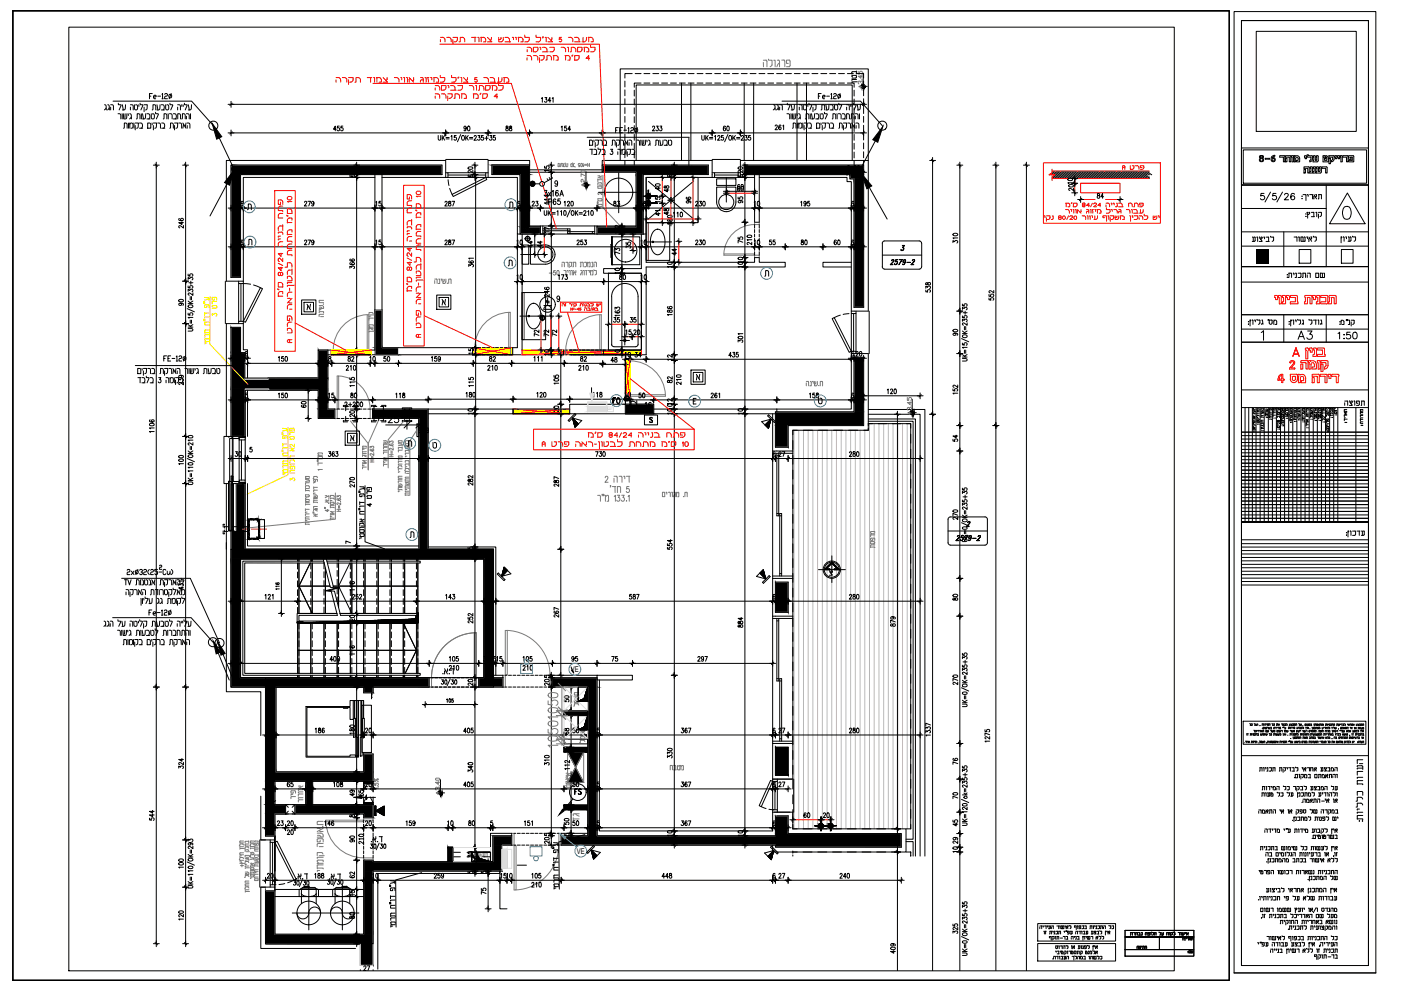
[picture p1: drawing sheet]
<svg xmlns="http://www.w3.org/2000/svg" width="594mm" height="420mm" viewBox="0 0 594 420" stroke-linecap="round" stroke-linejoin="round" font-family="sans-serif">
<defs><g id="words">
<text font-size="8.4" fill="#f00" x="545.7" y="158.8">קומה 2</text>
<g font-size="7.9" fill="#7a7a7a">
<text x="237.8" y="300.2" transform="rotate(-90 237.8 300.2)">50</text>
<text x="237.8" y="305.9" transform="rotate(-90 237.8 305.9)">10</text>
<text x="237.8" y="317.9" transform="rotate(-90 237.8 317.9)">10</text>
</g>
<text font-size="7.5" fill="#f00" x="538.3" y="163.3">דירה מס 4</text>
<g font-size="7.1">
<text x="249.1" y="67.4">ƒ 3 „ …—</text>
<text x="549.6" y="145">3A</text>
<text x="57.5" y="164.4">ƒ 3 „ …—</text>
<text x="51.9" y="249.8">TV … — „</text>
<text x="52.6" y="254">„— „ ƒ… —</text>
</g>
<text font-size="7.1" fill="#f00" x="539.7" y="130.2">תכנית בינוי</text>
<g font-size="6.6">
<text x="51.5" y="56.4">… …— ‰— — „</text>
<text x="335.1" y="56.4">… …— ‰— — „</text>
<text x="57.5" y="160.5">‰— — „ … ‰‚ ’</text>
</g>
<g font-size="6.2" fill="#f00">
<text x="222.6" y="23.3">knx,ur fchxv</text>
<text x="222.6" y="27.5">4 x&quot;n n,erv</text>
<text x="183.8" y="39.5">knx,ur fchxv</text>
<text x="183.8" y="43.7">4 x&quot;n n,erv</text>
</g>
<g font-size="6.2">
<text x="49" y="51.5">… ‰‚ …’ … ‡ „…</text>
<text x="332.7" y="51.5">… ‰‚ …’ … ‡ „…</text>
<text x="249.1" y="63.5">‰— — „ … ‰‚ ’</text>
<text x="566.6" y="145">05:1</text>
<text x="49" y="270.6">… ‰‚ …’ … ‡ „…</text>
<text x="51.2" y="275.2">… …— ‰— — „</text>
</g>
<text font-size="6.2" fill="#7a7a7a" x="242" y="348.9">dz</text>
<g font-size="5.7">
<text x="552.1" y="74.4">רעננה</text>
<text x="173.9" y="178.5" transform="rotate(-90 173.9 178.5)">20</text>
<text x="272.7" y="174.3">16</text>
<text x="163.7" y="180.3">25</text>
<text x="242.7" y="338">FS</text>
</g>
<text font-size="5.7" fill="#7a7a7a" x="255.8" y="205.7">shrv 2</text>
<g font-size="5.3">
<text x="140.4" y="56.8">455</text>
<text x="213.4" y="56.8">88</text>
<text x="237.1" y="56.8">154</text>
<text x="275.9" y="56.8">233</text>
<text x="151.7" y="74.4" transform="rotate(-90 151.7 74.4)">20</text>
<text x="201.8" y="74.4" transform="rotate(-90 201.8 74.4)">20</text>
<text x="234.2" y="74.1" transform="rotate(-90 234.2 74.1)">15</text>
<text x="361.2" y="73.4">29</text>
<text x="281.2" y="81.8" transform="rotate(-90 281.2 81.8)">40</text>
<text x="285" y="82.6" transform="rotate(-90 285 82.6)">48</text>
<text x="456.1" y="79" transform="rotate(-90 456.1 79)">10</text>
<text x="97.7" y="88.5">20</text>
<text x="128.1" y="88.5">279</text>
<text x="158.4" y="88.5">15</text>
<text x="187.7" y="88.5">287</text>
<text x="220.5" y="88.5">20</text>
<text x="224.7" y="88.5">23</text>
<text x="231.1" y="87.8">IP65</text>
<text x="234.2" y="87.5" transform="rotate(-90 234.2 87.5)">114</text>
<text x="259.3" y="88.5">83</text>
<text x="269.2" y="88.5">15</text>
<text x="281.2" y="87.1" transform="rotate(-90 281.2 87.1)">15</text>
<text x="293.9" y="88.5">230</text>
<text x="294.2" y="87.5" transform="rotate(-90 294.2 87.5)">96</text>
<text x="318.9" y="88.5">10</text>
<text x="338.7" y="88.5">195</text>
<text x="361.9" y="88.5">20</text>
<text x="276.9" y="92.4">41</text>
<text x="79" y="98.1" transform="rotate(-90 79 98.1)">246</text>
<text x="234.2" y="99.8" transform="rotate(-90 234.2 99.8)">17</text>
<text x="97.7" y="105.1">20</text>
<text x="128.1" y="105.1">279</text>
<text x="158.4" y="105.1">15</text>
<text x="187.7" y="105.1">287</text>
<text x="218.4" y="105.1">10</text>
<text x="227.2" y="106.2" transform="rotate(-90 227.2 106.2)">44</text>
<text x="243.8" y="105.1">253</text>
<text x="270.9" y="105.1">10</text>
<text x="293.9" y="105.1">230</text>
<text x="318.9" y="105.1">10</text>
<text x="320" y="105.1" transform="rotate(-90 320 105.1)">210</text>
<text x="325.3" y="105.1">55</text>
<text x="338.7" y="105.1">80</text>
<text x="352.8" y="105.1">60</text>
<text x="361.9" y="105.1">20</text>
<text x="407.5" y="104.4" transform="rotate(-90 407.5 104.4)">310</text>
<text x="288.2" y="109.4" transform="rotate(-90 288.2 109.4)">44</text>
<text x="151.7" y="115" transform="rotate(-90 151.7 115)">366</text>
<text x="395.8" y="125.2" transform="rotate(-90 395.8 125.2)">538</text>
<text x="234.2" y="127" transform="rotate(-90 234.2 127)">246</text>
<text x="422.6" y="128.4" transform="rotate(-90 422.6 128.4)">552</text>
<text x="259.3" y="137.9">35</text>
<text x="266.3" y="137.9">35</text>
<text x="233.9" y="143.6" transform="rotate(-90 233.9 143.6)">72</text>
<text x="237.4" y="143.6" transform="rotate(-90 237.4 143.6)">72</text>
<text x="264.6" y="143.2">15</text>
<text x="267.8" y="143.2">20</text>
<text x="98.8" y="152.4">29</text>
<text x="117.1" y="154.5">150</text>
<text x="134.8" y="154.5">20</text>
<text x="147.5" y="151.7">10</text>
<text x="155.9" y="154.5">10</text>
<text x="161.9" y="154.5">50</text>
<text x="182" y="154.5">159</text>
<text x="202.1" y="151.3" transform="rotate(-90 202.1 151.3)">15</text>
<text x="234.2" y="151.7" transform="rotate(-90 234.2 151.7)">10</text>
<text x="258.2" y="154.9">48</text>
<text x="268.5" y="152.8" transform="rotate(-90 268.5 152.8)">10</text>
<text x="361.9" y="152.4">20</text>
<text x="79" y="164.4" transform="rotate(-90 79 164.4)">239</text>
<text x="151.7" y="165.1" transform="rotate(-90 151.7 165.1)">115</text>
<text x="202.1" y="165.1" transform="rotate(-90 202.1 165.1)">115</text>
<text x="238.1" y="164" transform="rotate(-90 238.1 164)">105</text>
<text x="98.8" y="170">30</text>
<text x="117.1" y="170">150</text>
<text x="134.8" y="170">20</text>
<text x="138.3" y="170">15</text>
<text x="166.9" y="170">118</text>
<text x="196.8" y="169.7">180</text>
<text x="226.8" y="169.7">120</text>
<text x="268.5" y="169.7" transform="rotate(-90 268.5 169.7)">10</text>
<text x="269.9" y="170">50</text>
<text x="342.2" y="170">158</text>
<text x="361.9" y="170">20</text>
<text x="375.4" y="168.3">120</text>
<text x="407.5" y="168.3" transform="rotate(-90 407.5 168.3)">152</text>
<text x="569.4" y="173.2">תפוצה</text>
<text x="151.7" y="177.8" transform="rotate(-90 151.7 177.8)">20</text>
<text x="197.6" y="176.7">10</text>
<text x="238.1" y="176" transform="rotate(-90 238.1 176)">20</text>
<text x="407.5" y="188.4" transform="rotate(-90 407.5 188.4)">54</text>
<text x="98.8" y="194.7">30</text>
<text x="138.3" y="194.7">363</text>
<text x="177.4" y="194.7">20</text>
<text x="251.5" y="194.7">730</text>
<text x="329.5" y="194.7">27</text>
<text x="359.1" y="194.7">280</text>
<text x="151.7" y="207.8" transform="rotate(-90 151.7 207.8)">270</text>
<text x="201.8" y="207.1" transform="rotate(-90 201.8 207.1)">282</text>
<text x="238.1" y="207.4" transform="rotate(-90 238.1 207.4)">287</text>
<text x="404.6" y="230.4">2579-2</text>
<text x="151.7" y="237.4" transform="rotate(-90 151.7 237.4)">20</text>
<text x="201.8" y="237.4" transform="rotate(-90 201.8 237.4)">20</text>
<text x="151.7" y="251.5" transform="rotate(-90 151.7 251.5)">116</text>
<text x="407.5" y="255.8" transform="rotate(-90 407.5 255.8)">80</text>
<text x="238.1" y="262.8" transform="rotate(-90 238.1 262.8)">267</text>
<text x="151.7" y="264.6" transform="rotate(-90 151.7 264.6)">20</text>
<text x="201.8" y="265.3" transform="rotate(-90 201.8 265.3)">252</text>
<text x="381" y="266.7" transform="rotate(-90 381 266.7)">879</text>
<text x="97.7" y="281.5">20</text>
<text x="139" y="281.5">400</text>
<text x="151.7" y="279" transform="rotate(-90 151.7 279)">116</text>
<text x="204.3" y="281.5">31</text>
<text x="209.5" y="281.5">15</text>
<text x="241.7" y="281.5">95</text>
<text x="258.6" y="281.5">75</text>
<text x="294.9" y="281.5">297</text>
<text x="189.4" y="285.4">210</text>
<text x="151.7" y="291.7" transform="rotate(-90 151.7 291.7)">20</text>
<text x="201.8" y="291.7" transform="rotate(-90 201.8 291.7)">20</text>
<text x="234.2" y="291.7" transform="rotate(-90 234.2 291.7)">20</text>
<text x="246.6" y="300.6" transform="rotate(-90 246.6 300.6)">jank</text>
<text x="151.7" y="312.6" transform="rotate(-90 151.7 312.6)">180</text>
<text x="249.1" y="316.1" transform="rotate(-90 249.1 316.1)">jank</text>
<text x="79" y="327" transform="rotate(-90 79 327)">324</text>
<text x="201.8" y="328.4" transform="rotate(-90 201.8 328.4)">340</text>
<text x="234.2" y="325.6" transform="rotate(-90 234.2 325.6)">310</text>
<text x="407.5" y="325.3" transform="rotate(-90 407.5 325.3)">76</text>
<text x="112.5" y="334.8">20</text>
<text x="121" y="334.8">65</text>
<text x="133.3" y="334.8" transform="rotate(-90 133.3 334.8)">15</text>
<text x="140.4" y="334.8">108</text>
<text x="151.7" y="332" transform="rotate(-90 151.7 332)">20</text>
<text x="154.2" y="334.8">20</text>
<text x="195.8" y="334.8">405</text>
<text x="242" y="334.8">50</text>
<text x="249.1" y="334.8">20</text>
<text x="287.9" y="334.8">367</text>
<text x="329.5" y="334.8">27</text>
<text x="151.7" y="345.7" transform="rotate(-90 151.7 345.7)">20</text>
<text x="340.1" y="347.8">60</text>
<text x="348.2" y="347.8">20</text>
<text x="66.7" y="348.9" transform="rotate(-90 66.7 348.9)">544</text>
<text x="112.5" y="351.4">20</text>
<text x="116.8" y="351.4">23</text>
<text x="136.9" y="351.4">146</text>
<text x="154.2" y="351.4">20</text>
<text x="188.7" y="351.4">10</text>
<text x="197.9" y="351.4">80</text>
<text x="242" y="351.4">50</text>
<text x="249.1" y="351.4">20</text>
<text x="287.9" y="351.4">367</text>
<text x="329.5" y="351.4">27</text>
<text x="407.5" y="351.4" transform="rotate(-90 407.5 351.4)">45</text>
<text x="234.2" y="358.8" transform="rotate(-90 234.2 358.8)">20</text>
<text x="381" y="358.8" transform="rotate(-90 381 358.8)">49</text>
<text x="407.5" y="358.8" transform="rotate(-90 407.5 358.8)">29</text>
<text x="201.8" y="364.8" transform="rotate(-90 201.8 364.8)">30</text>
<text x="407.5" y="362.7" transform="rotate(-90 407.5 362.7)">10</text>
<text x="201.8" y="369.7" transform="rotate(-90 201.8 369.7)">20</text>
<text x="207.4" y="369.7" transform="rotate(-90 207.4 369.7)">20</text>
<text x="112.5" y="373.6">20</text>
<text x="132.6" y="373.6">188</text>
<text x="151.7" y="373.2" transform="rotate(-90 151.7 373.2)">62</text>
<text x="154.2" y="373.6">20</text>
<text x="157" y="373.6">10</text>
<text x="183.1" y="373.6">259</text>
<text x="211.3" y="373.6">15</text>
<text x="213.8" y="373.6">10</text>
<text x="224.7" y="377.5">210</text>
<text x="279.8" y="373.6">448</text>
<text x="329.5" y="373.6">27</text>
<text x="355.2" y="373.6">240</text>
<text x="151.7" y="381" transform="rotate(-90 151.7 381)">15</text>
<text x="207.4" y="380.3" transform="rotate(-90 207.4 380.3)">75</text>
<text x="79" y="391.2" transform="rotate(-90 79 391.2)">120</text>
<text x="151.7" y="390.5" transform="rotate(-90 151.7 390.5)">80</text>
<text x="151.7" y="400.8" transform="rotate(-90 151.7 400.8)">20</text>
<text x="381" y="405.3" transform="rotate(-90 381 405.3)">409</text>
<text x="153.5" y="412.7">27</text>
</g>
<g font-size="5.3" fill="#f00">
<text x="175.7" y="124.9" transform="rotate(-90 175.7 124.9)">p,j cbhhv 42\48 x&quot;n</text>
<text x="121" y="127" transform="rotate(-90 121 127)">p,j cbhhv 42\48 x&quot;n</text>
<text x="268.5" y="152.8">34</text>
<text x="248.4" y="186.6">p,j cbhhv 42\48 x&quot;n</text>
</g>
<text font-size="5.3" fill="#ffbf00" x="93.1" y="135.1" transform="rotate(-90 93.1 135.1)">pry 3</text>
<g font-size="5.3" fill="#dcdcdc">
<text x="250.5" y="169.7">118</text>
<text x="258.9" y="172.2">FO</text>
</g>
<text font-size="5.3" fill="#00a5dd" x="220.8" y="285.4">210</text>
<text font-size="5.3" fill="#7a7a7a" x="283.3" y="327.7">nycj</text>
<g font-size="4.9">
<text x="366.9" y="38.5" transform="rotate(-90 366.9 38.5)">+3.45</text>
<text x="228.6" y="44.4">1341</text>
<text x="286.1" y="74.4" transform="rotate(-90 286.1 74.4)">20</text>
<text x="316.1" y="74.4" transform="rotate(-90 316.1 74.4)">20</text>
<text x="311.9" y="82.2">60</text>
<text x="316.1" y="87.1" transform="rotate(-90 316.1 87.1)">95</text>
<text x="284.7" y="92.1" transform="rotate(-90 284.7 92.1)">48</text>
<text x="263.9" y="100.2" transform="rotate(-90 263.9 100.2)">15</text>
<text x="286.1" y="96.3" transform="rotate(-90 286.1 96.3)">180</text>
<text x="231.1" y="106.2" transform="rotate(-90 231.1 106.2)">44</text>
<text x="263.9" y="109" transform="rotate(-90 263.9 109)">73</text>
<text x="316.1" y="112.5" transform="rotate(-90 316.1 112.5)">10</text>
<text x="218.4" y="119.6">10</text>
<text x="236" y="119.6">173</text>
<text x="263.9" y="117.1" transform="rotate(-90 263.9 117.1)">10</text>
<text x="270.9" y="119.6">10</text>
<text x="286.1" y="114.7" transform="rotate(-90 286.1 114.7)">10</text>
<text x="316.1" y="114.7" transform="rotate(-90 316.1 114.7)">10</text>
<text x="545" y="118.9">שם התכנית:</text>
<text x="263.9" y="135.5" transform="rotate(-90 263.9 135.5)">163</text>
<text x="286.1" y="135.1" transform="rotate(-90 286.1 135.1)">186</text>
<text x="229.7" y="143.6" transform="rotate(-90 229.7 143.6)">72</text>
<text x="316.1" y="146.4" transform="rotate(-90 316.1 146.4)">301</text>
<text x="263.9" y="151.7" transform="rotate(-90 263.9 151.7)">10</text>
<text x="286.1" y="154.2" transform="rotate(-90 286.1 154.2)">12</text>
<text x="146" y="158">210</text>
<text x="206" y="158">210</text>
<text x="244.5" y="158">210</text>
<text x="290" y="164.4" transform="rotate(-90 290 164.4)">210</text>
<text x="130.9" y="173.9" transform="rotate(-90 130.9 173.9)">60</text>
<text x="145.3" y="173.6">2+200</text>
<text x="286.1" y="172.5" transform="rotate(-90 286.1 172.5)">12</text>
<text x="286.1" y="176.7" transform="rotate(-90 286.1 176.7)">10</text>
<text x="316.1" y="176.7" transform="rotate(-90 316.1 176.7)">10</text>
<text x="158.7" y="215.9" transform="rotate(-90 158.7 215.9)">pry 4</text>
<text x="286.1" y="234.2" transform="rotate(-90 286.1 234.2)">554</text>
<text x="97.7" y="255.1">20</text>
<text x="111.5" y="255.1">121</text>
<text x="148.5" y="255.1">252</text>
<text x="188" y="255.1">143</text>
<text x="205.7" y="255.1">25</text>
<text x="266" y="255.1">587</text>
<text x="329.5" y="255.1">27</text>
<text x="359.1" y="255.1">280</text>
<text x="316.1" y="267.1" transform="rotate(-90 316.1 267.1)">884</text>
<text x="188.4" y="299.2">105</text>
<text x="242.4" y="298.8" transform="rotate(-90 242.4 298.8)">50</text>
<text x="112.5" y="311.9">22</text>
<text x="132.6" y="311.9">186</text>
<text x="154.2" y="311.9">20</text>
<text x="195.8" y="311.9">405</text>
<text x="242" y="311.9">50</text>
<text x="249.1" y="311.9">20</text>
<text x="287.9" y="311.9">367</text>
<text x="329.5" y="311.9">27</text>
<text x="359.1" y="311.9">280</text>
<text x="286.1" y="322.4" transform="rotate(-90 286.1 322.4)">330</text>
<text x="155.2" y="338.7" transform="rotate(-90 155.2 338.7)">65</text>
<text x="242.4" y="344.7" transform="rotate(-90 242.4 344.7)">10</text>
<text x="242.4" y="350.7" transform="rotate(-90 242.4 350.7)">50</text>
<text x="121" y="354.9">20</text>
<text x="155.2" y="359.1" transform="rotate(-90 155.2 359.1)">210</text>
<text x="286.1" y="358.8" transform="rotate(-90 286.1 358.8)">20</text>
<text x="286.1" y="355.6" transform="rotate(-90 286.1 355.6)">10</text>
<text x="316.1" y="355.6" transform="rotate(-90 316.1 355.6)">10</text>
<text x="316.1" y="358.8" transform="rotate(-90 316.1 358.8)">20</text>
</g>
<g font-size="4.9" fill="#7a7a7a">
<text x="249.4" y="80.1" transform="rotate(-90 249.4 80.1)">+2.70</text>
<text x="387.7" y="176.7" transform="rotate(-90 387.7 176.7)">+3.45</text>
<text x="372.2" y="233.5" transform="rotate(-90 372.2 233.5)">nrpx,</text>
<text x="242.4" y="304.8" transform="rotate(-90 242.4 304.8)">10</text>
<text x="242.4" y="312.6" transform="rotate(-90 242.4 312.6)">68</text>
<text x="242.4" y="320.3" transform="rotate(-90 242.4 320.3)">10</text>
<text x="187.7" y="338" transform="rotate(-90 187.7 338)">+3.40</text>
</g>
<text font-size="4.9" fill="#f00" x="450.8" y="88.9">p,j cbhhv 42\48 x&quot;n</text>
<text font-size="4.4" fill="#f00" x="475.2" y="73">pry A</text>
<g font-size="4.4">
<text x="566.6" y="178.2" transform="rotate(-90 566.6 178.2)">: —</text>
<text x="549.3" y="180.3" transform="rotate(-90 549.3 180.3)">: ‰ —</text>
<text x="572.6" y="180.3" transform="rotate(-90 572.6 180.3)">: ‰</text>
<text x="119.6" y="251.2" transform="rotate(-90 119.6 251.2)">116</text>
</g>
<g font-size="4">
<text x="260" y="97.7">2</text>
<text x="149.9" y="154.5" transform="rotate(-90 149.9 154.5)">82</text>
<text x="209.9" y="154.5" transform="rotate(-90 209.9 154.5)">82</text>
<text x="248.4" y="154.5" transform="rotate(-90 248.4 154.5)">82</text>
<text x="542.2" y="178.5" transform="rotate(-90 542.2 178.5)">:ƒƒ…</text>
<text x="552.4" y="179.2" transform="rotate(-90 552.4 179.2)">:„’…</text>
<text x="557.7" y="178.9" transform="rotate(-90 557.7 178.9)">: ‡</text>
<text x="536.9" y="183.8" transform="rotate(-90 536.9 183.8)">: … ‹ —</text>
<text x="579.3" y="181.7" transform="rotate(-90 579.3 181.7)">:„ …ƒ„</text>
<text x="197.6" y="234.2">5</text>
<text x="230" y="288.6">5</text>
<text x="147.5" y="347.8">8</text>
<text x="124.2" y="351.4" transform="rotate(-90 124.2 351.4)">20</text>
<text x="230" y="355.6">5</text>
<text x="197.6" y="371.5">5</text>
<text x="203.2" y="371.5">5</text>
</g>
<text font-size="4" fill="#00a5dd" x="238.5" y="355.6">5</text>
<g font-size="3.5">
<text x="147.5" y="76.2">6</text>
<text x="197.6" y="76.2">6</text>
<text x="282.2" y="76.2">6</text>
<text x="312.2" y="76.2">6</text>
<text x="550.7" y="179.9" transform="rotate(-90 550.7 179.9)">: …‡‰</text>
<text x="481.2" y="403.2">j,hnv</text>
</g>
<g font-size="3.4">
<text x="242" y="284.9">VE</text>
<text x="244.6" y="362">VE</text>
</g>
</g></defs>
<g fill="#ff0" stroke="#ff0" stroke-width=".42">
<path d="M217.6 173.4h24v2z"/>
<path d="M265.2 152h2v17z"/>
<path d="M200.4 147.4h17z"/>
<path d="M200.4 147.4h17v3z"/>
<path d="M140.4 148.4h17z"/>
<path d="M140.4 148.4h17v2z"/>
<path d="M217.6 175.4h24zM217.6 173.4l24 2h-24z"/>
<path d="M265.2 169h2zM265.2 152l2 17h-2z"/>
<path d="M200.4 150.4h17zM200.4 147.4l17 3h-17z"/>
<path d="M221.4 148.4l50.6 2v-2zM221.4 148.4l50.6 2h-50.6z"/>
<path d="M140.4 150.4h17zM140.4 148.4l17 2h-17z"/>
</g>
<!-- layer: HD-Door -->
<g fill="none" stroke="#7a7a7a" stroke-width=".42">
<path d="M319.9 95.2a13 13 0 0 0-13 12.4M320 94.2v1h2v-1M307 107.7h12.8v.5h-12.8zM320 109.2v-1h2v1M155.7 133.4a15 15 0 0 0-14.4 15M155.7 133.4h.7v14.9h-.7zM215.7 132.4h.7v14.8h-.7zM215.7 132.4a15 15 0 0 0-14.3 15M254.3 133.4a15 15 0 0 0-14.4 15M254.3 133.4h.7v14.9h-.7zM140.4 148.4h1v2h-1M143 159.4h.6v13.9h-.6z"/>
<path d="M143.6 159.4a14 14 0 0 1 13.3 14M157.4 148.4h-1v2h1M217.4 147.4h-1v3h1M239 148.4h1v2h-1M256 148.4h-1v2h1M267.2 153a15 15 0 0 1 14.9 14.3M142 173.4h1v4h-1M158 173.4h-1v4h1M267.3 167.3h14.9v.7h-14.9zM201.1 268.3a19 19 0 0 0-18.1 19M201.1 268.3h.9v18.8h-.9zM214.3 267.3h.8v18.8h-.8z"/>
<path d="M215.1 267.3a19 19 0 0 1 18.1 19M182 287.3h1v4h-1M213.2 286.3h1.1v5h-1.1M138.2 348.4a16 16 0 0 0 16 15.3M138.2 347.7h15.8v.7h-15.8zM217 353.3h1v5h-1M218 358.5h.8v18.8h-.8zM237 358.3a19 19 0 0 1-18.2 19M238 353.3h-1v5h1M154.2 364.7v-1h4v1"/>
</g>
<!-- layer: HIDUP -->
<g fill="none" stroke="#000" stroke-width=".42">
<path d="M320 95.2v1.5M322 95.2v1.5M322 97.3v1.3M320 106.7v1.5M322 106.7v1.5M141.4 150.4h.6M141.4 148.4h.6M142.6 150.4h1.3M142.6 148.4h1.3M144.5 150.4h1.3M144.5 148.4h1.3M153.9 150.4h1.2"/>
<path d="M153.9 148.4h1.2M155.8 148.4h.6M204.5 150.4h1.3M204.5 147.4h1.3M206.4 147.4h1.2M208.3 147.4h1.2M210.1 150.4h1.3M210.1 147.4h1.3M212 150.4h1.2M212 147.4h1.2M213.9 150.4h1.2M213.9 147.4h1.2"/>
<path d="M215.7 150.4h.7M215.7 147.4h.7M240 150.4h.6M240 148.4h.6M241.2 150.4h1.3M241.2 148.4h1.3M243.1 150.4h1.3M243.1 148.4h1.3M245 148.4h1.2M246.9 148.4h1.2M248.7 150.4h1.3M248.7 148.4h1.3"/>
<path d="M250.6 150.4h1.3M250.6 148.4h1.3M252.5 150.4h1.2M252.5 148.4h1.2M254.4 150.4h.6M254.4 148.4h.6M265.2 154.3v1.2M265.2 156.1v1.3M265.2 158v1.3M265.2 159.9v1.3M267.2 154.3v1.2M267.2 156.1v1.3"/>
<path d="M267.2 158v1.3M267.2 159.9v1.3M143 177.4h1M143 173.4h1M144.7 177.4h1.2M154 177.4h1.3M155.9 177.4h1.1M155.9 173.4h1.1M265.2 161.8v1.2M267.2 161.8v1.2M183 291.3h.7M183 287.3h.7"/>
<path d="M184.4 291.3h1.2M184.4 287.3h1.2M186.2 291.3h1.3M186.2 287.3h1.3M188.1 291.3h1.3M188.1 287.3h1.3M190 291.3h1.2M190 287.3h1.2M191.9 291.3h1.2M191.9 287.3h1.2M193.7 291.3h1.3M193.7 287.3h1.3"/>
<path d="M195.6 291.3h1.3M195.6 287.3h1.3M214.3 291.3h.7M214.3 286.3h.7M215.6 291.3h1.3M215.6 286.3h1.3M217.5 291.3h1.3M217.5 286.3h1.3M219.4 291.3h1.2M221.2 291.3h1.3M223.1 291.3h1.3M225 291.3h1.2"/>
<path d="M226.9 291.3h1.2M158.2 353.2v1.3M158.2 355.1v1.2M158.2 357v1.2M158.2 358.8v1.3M218 353.3h.7M218 358.3h.7M219.3 353.3h1.3M219.3 358.3h1.3M221.2 353.3h1.3M221.2 358.3h1.3M223.1 353.3h1.2"/>
<path d="M223.1 358.3h1.2M225 353.3h1.2M225 358.3h1.2M226.8 353.3h1.3M226.8 358.3h1.3M236.2 353.3h.8M236.2 358.3h.8M154.2 360.7v1.3M154.2 362.6v1.1M158.2 360.7v1.3M158.2 362.6v1.1"/>
</g>
<!-- layer: LA-HNAYA-200 -->
<path d="M140.5 148.4l16.6 2M157.4 148.4l-17 2M200.4 147.4l16.7 3M217.2 147.4l-16.8 3M221.4 148.4l50.5 2M265.2 152l2 17M267.2 152l-2 16.8M272 148.4l-50.6 2M217.5 173.4l24.1 2M241.6 173.4l-24.1 2" fill="none" stroke="#f00" stroke-width=".42"/>
<!-- layer: A-WALL -->
<path d="M140.4 150.4h16.7M200.4 150.4h16.7M241.6 148.4h15.2M242 150.4h29.9M265.2 152v16.8M217.5 175.4h24.1" fill="none" stroke="#000" stroke-width=".42"/>
<!-- layer: A-FLOR -->
<path d="M140.4 150.4h16.7M200.4 150.4h16.7M242 150.4h29.9M265.2 152v16.8M217.5 175.4h24.1M217.5 173.4h24.1" fill="none" stroke="#000" stroke-width=".42"/>
<!-- layer: HD_Build-Wall -->
<g fill="none" stroke="#000" stroke-width=".42">
<path d="M98 70h89.4v4h-85.4v43.6h-4zM159 74v74.4h-1.6v2h43M162 74v73.4h38.4M255.4 70h45v4h-27.6v25.2h-19.6v-3h16.6v-23.2h-14.4zM315.6 70h50.6v60.3h-4v-54.5h-1.8v-1.8h-44.8M320 74v20.2h2v-20.2M219.4 99.2v48.2h-2v3h21.6v-2h-17.6v-49.2M229.2 96.2h-4.6v-26.2h-16v4h12v25.2h8.6M272 99.2v14.7h-16v2h16M274 99.2v12h46v-2h2v2h11v2h-59v37.2M272 116v32.4h-16v2h9.2M361 111.2h-12v2h12"/>
<path d="M139 148.4v2M362.2 151.5v23.1h-33.4v15M366.2 151.5v28.9h-32v9.2M135 160.3v-11.9h5.4v2h-1.4v9.9M160.6 174.3v4M181.6 173.4h36v2h-36M217.6 173.4v2M267.2 171.4v-2.4h-2v2.4h12v4h-12v-4h-23.6v4h87.2M277.2 173.4h52.2v1.2M98 185v-46.2h4v10.7h1.8v10.8h35.2v13.1h3v4h-7v-11.9h-31v19.5M98 205v27.9M104 205v27.9"/>
<path d="M177.6 232.9v-55.5h-19.6v-4h23.6v59.5M328.8 246.8h5.4v12.8h-5.4zM154.2 291.3h-37.2v36h37.2M154.2 293.7h4M158.2 287.3h-45.6v44h45.6M182 287.3v4M209.3 287.3h3.9v4h-3.9M234.2 291.3h15v63h-11.2v4h90.8v.9h53.4v-5.8h-48v-7.5M234.2 287.3h19v67h75.6v-8.4M253.2 286.3h15v2h-15zM154.2 319.7h4M239.1 318.9h10"/>
<path d="M239.1 316.9h10M239.1 303.3h10M239.1 301.2h10M112.6 331.3v9.8M116.6 331.3v9.8M129.6 331.3v9.8M132.6 331.3v9.8M328.8 328.7v-11.9h5.4v11.9M121.1 341.1v4M125.1 341.1v4M154.2 346.7v-1.6h-37.6v9.4h-4v-13.4h45.6v5.6M154.2 340.3h4v.8h-4z"/>
<path d="M213 358.3h4v-4h-8v11h-50.8M239.1 341.3h10M239.1 343.3h10M154.2 364.7v31.4h-37.6v-18.4h-4v22.4h45.6v-35.4M158.2 369.3h54.8M192 365.3v-6.1h-2v6.2M212 369.3v16h3"/>
</g>
<!-- layer: HD_HATCH HETER BRTOM -->
<g fill="#000" stroke="#000" stroke-width=".42">
<path d="M220.6 96.2h8.6v3zM159 131.4h3zM113.8 160.2l21.2 .1zM265.2 171.4h12zM265.2 171.4h12v4zM100 205h4zM98 225h2zM181.6 232.9h27.7zM234.2 287.3h19zM132.6 331.3h25.6zM116.6 345.1h4.5zM116.6 341.1h4.5z"/>
<path d="M154.2 340.3h4zM238 358.3h144.2zM116.6 369.3v8.4zM158.2 369.3h54.8z"/>
<path d="M102 74h85.4zM102 74h85.4z"/>
<path d="M98 74l4 43.6v-43.6zM98 74l4 43.6h-4z"/>
<path d="M98 70l89.4 4v-4zM98 70l89.4 4h-89.4z"/>
<path d="M208.6 70l16 .1zM208.6 70l16 .1z"/>
<path d="M208.6 70.1l16 3.9v-3.9zM208.6 70.1l16 3.9h-16z"/>
<path d="M220.6 74l4 22.2v-22.2zM220.6 74l4 22.2h-4z"/>
<path d="M269.8 74l3 22.2v-22.2zM269.8 74l3 22.2h-3z"/>
<path d="M255.4 70l45 3v-3zM255.4 70l45 3h-45z"/>
<path d="M269.8 73l30.6 1v-1zM269.8 73l30.6 1h-30.6z"/>
<path d="M315.6 70l50.6 4v-4zM315.6 70l50.6 4h-50.6z"/>
<path d="M315.6 74h50.6zM315.6 74h50.6z"/>
<path d="M360.4 74l5.8 1.8v-1.8zM360.4 74l5.8 1.8h-5.8z"/>
<path d="M362.2 75.8l4 54.5v-54.5zM362.2 75.8l4 54.5h-4z"/>
<path d="M220.6 96.2h4zM220.6 96.2h4z"/>
<path d="M228.3 96.2h.9zM224.6 96.2h4.6z"/>
<path d="M220.6 99.2h8.6zM220.6 96.2l8.6 3h-8.6z"/>
<path d="M253.2 96.2l19.6 3v-3zM253.2 96.2l19.6 3h-19.6z"/>
<path d="M98 138.8l4 10.7v-10.7zM98 138.8l4 10.7h-4z"/>
<path d="M159 131.4l3 16v-16zM159 131.4l3 16h-3z"/>
<path d="M98 149.5l5.8 11.3v-11.3zM98 149.5l5.8 11.3h-5.8z"/>
<path d="M135 148.4l4 11.9v-11.9zM135 148.4l4 11.9h-4z"/>
<path d="M159 147.4l10 3v-3zM159 147.4l10 3h-10z"/>
<path d="M362.2 151.5l4 23.1v-23.1zM362.2 151.5l4 23.1h-4z"/>
<path d="M98 164.9l6 20.1v-20.1zM98 164.9l6 20.1h-6z"/>
<path d="M113.8 160.3l25.2 .5v-.5zM113.8 160.3l25.2 .5h-25.2z"/>
<path d="M98 160.8l41 4.1v-4.1zM98 160.8l41 4.1h-41z"/>
<path d="M114 164.9l25 .6v-.6zM114 164.9l25 .6h-25z"/>
<path d="M135 165.5l4 7.9v-7.9zM135 165.5l4 7.9h-4z"/>
<path d="M135 173.4l7 4v-4zM135 173.4l7 4h-7z"/>
<path d="M158 173.4l23.6 4v-4zM158 173.4l23.6 4h-23.6z"/>
<path d="M177.6 177.4l4 55.5v-55.5zM177.6 177.4l4 55.5h-4z"/>
<path d="M265.2 175.4h12zM265.2 171.4l12 4h-12z"/>
<path d="M328.8 174.6l37.4 5.8v-5.8zM328.8 174.6l37.4 5.8h-37.4z"/>
<path d="M328.8 180.4l5.4 9.2v-9.2zM328.8 180.4l5.4 9.2h-5.4z"/>
<path d="M100 205l4 20v-20zM100 205l4 20h-4zM100 225h4zM100 225h4z"/>
<path d="M98 232.9h83.6zM98 232.9h83.6z"/>
<path d="M98 236.9l4 50.4v-50.4zM98 236.9l4 50.4h-4z"/>
<path d="M98 225l6 7.9v-7.9zM98 225l6 7.9h-6z"/>
<path d="M181.6 232.9h27.7zM181.6 232.9h27.7z"/>
<path d="M98 232.9l111.3 4v-4zM98 232.9l111.3 4h-111.3z"/>
<path d="M102 236.9h107.3zM102 236.9h107.3z"/>
<path d="M205.2 236.9l4.1 50.4v-50.4zM205.2 236.9l4.1 50.4h-4.1z"/>
<path d="M328.8 246.8l5.4 12.8v-12.8zM328.8 246.8l5.4 12.8h-5.4z"/>
<path d="M112.6 291.3l4.4 36v-36zM112.6 291.3l4.4 36h-4.4z"/>
<path d="M117 291.3h41.2zM117 291.3h41.2z"/>
<path d="M154.2 291.3l4 2.4v-2.4zM154.2 291.3l4 2.4h-4z"/>
<path d="M98 287.3l84 4v-4zM98 287.3l84 4h-84z"/>
<path d="M203 287.3l10.2 4v-4zM203 287.3l10.2 4h-10.2z"/>
<path d="M234.2 287.3l19 4v-4zM234.2 287.3l19 4h-19z"/>
<path d="M234.2 291.3h19zM234.2 291.3h19z"/>
<path d="M249.2 291.3l4 63v-63zM249.2 291.3l4 63h-4z"/>
<path d="M154.2 319.7l4 7.6v-7.6zM154.2 319.7l4 7.6h-4z"/>
<path d="M239 301.2l10.1 2v-2zM239 301.2l10.1 2h-10.1z"/>
<path d="M239 316.9l10.1 2v-2zM239 316.9l10.1 2h-10.1z"/>
<path d="M328.8 316.8l5.4 11.9v-11.9zM328.8 316.8l5.4 11.9h-5.4z"/>
<path d="M112.6 331.3l4 9.8v-9.8zM112.6 331.3l4 9.8h-4z"/>
<path d="M129.6 331.3l3 9.8v-9.8zM129.6 331.3l3 9.8h-3z"/>
<path d="M112.6 327.3h41.6zM112.6 327.3h41.6z"/>
<path d="M112.6 327.3l45.6 4v-4zM112.6 327.3l45.6 4h-45.6z"/>
<path d="M112.6 345.1h4zM112.6 345.1h4z"/>
<path d="M112.6 345.1l4 9.4v-9.4zM112.6 345.1l4 9.4h-4z"/>
<path d="M116.6 354.5v14.8zM116.6 354.5v14.8z"/>
<path d="M112.6 341.1l8.5 4v-4zM112.6 341.1l8.5 4h-8.5z"/>
<path d="M116.6 345.1h4.5zM116.6 345.1h4.5z"/>
<path d="M154.2 340.3l4 .8v-.8zM154.2 340.3l4 .8h-4z"/>
<path d="M125.1 341.1l33.1 4v-4zM125.1 341.1l33.1 4h-33.1z"/>
<path d="M154.2 345.1l4 1.6v-1.6zM154.2 345.1l4 1.6h-4z"/>
<path d="M190 359.2l2 6v-6zM190 359.2l2 6h-2z"/>
<path d="M209 358.3l4 7v-7zM209 358.3l4 7h-4z"/>
<path d="M209 354.3l8 4v-4zM209 354.3l8 4h-8z"/>
<path d="M238 354.3h15.2zM238 354.3h15.2z"/>
<path d="M238 354.3h15.2zM238 354.3h15.2z"/>
<path d="M239 341.3l10.1 2v-2zM239 341.3l10.1 2h-10.1z"/>
<path d="M328.8 345.9l5.4 7.5v-7.5zM328.8 345.9l5.4 7.5h-5.4z"/>
<path d="M328.8 353.4l53.4 .9v-.9zM328.8 353.4l53.4 .9h-53.4z"/>
<path d="M328.8 354.3h53.4zM253.2 354.3h129z"/>
<path d="M238 354.3l144.2 4v-4zM238 354.3l144.2 4h-144.2zM238 358.3h144.2z"/>
<path d="M328.8 358.3l53.4 .9v-.9zM328.8 358.3l53.4 .9h-53.4z"/>
<path d="M112.6 377.7l4 18.4v-18.4zM112.6 377.7l4 18.4h-4z"/>
<path d="M154.2 364.7l4 .6v-.6zM154.2 364.7l4 .6h-4z"/>
<path d="M154.2 369.3l4 26.8v-26.8zM154.2 369.3l4 26.8h-4z"/>
<path d="M154.2 365.3l58.8 4v-4zM154.2 365.3l58.8 4h-58.8z"/>
<path d="M112.6 396.1l45.6 4v-4zM112.6 396.1l45.6 4h-45.6z"/>
<path d="M112.6 400.1h45.6zM112.6 400.1h45.6z"/>
<path d="M152.8 400.1l5.4 9.2v-9.2zM152.8 400.1l5.4 9.2h-5.4z"/>
</g>
<!-- layer: HD_ HATCH HETER LINE -->
<path d="M98 70h89.4v4h-85.4v43.6h-4zM208.6 70l16 .1v26.1h4.6v3h-8.6v-25.2h-12zM255.4 70h45v4h-27.6v25.2h-19.6v-3h16.6v-23.2h-14.4zM315.6 70h50.6v60.3h-4v-54.5h-1.8v-1.8h-44.8zM98 138.8h4v10.7h1.8v11.3h10v-.6l21.2 .1v-11.9h4v25h3v4h-7v-11.9h-21v-.6h-10v20.1h-6zM159 131.4h3v16h7v3h-10zM265.2 171.4h12v4h-12zM328.8 174.6h33.4v-23.1h4v28.9h-32v9.2h-5.4zM100 205h4v27.9h73.6v-55.5h-19.6v-4h23.6v59.5h27.7v54.4h3.9v4h-10.2v-4h2.2v-50.4h-103.2v50.4h80v4h-23.8v2.4h-4v-2.4h-37.2v36h37.2v-7.6h4v11.6h-25.6v9.8h25.6v5.6h-4v-1.6h-29.1v-4h4.5v-9.8h-13v9.8h4.5v4h-4.5v9.4h-4v-63.2h-14.6v-66.3h2zM328.8 246.8h5.4v12.8h-5.4zM234.2 287.3h19v67h75.6v-8.4h5.4v7.5h48v5.8h-53.4v-.9h-90.8v-4h11.2v-63h-15zM112.6 377.7h4v18.4h37.6v-31.4h4v.6h50.8v-11h8v4h-4v11h-54.8v40h-5.4v-9.2h-40.2z" fill="none" stroke="#dbdbdb" stroke-width=".42"/>
<!-- layer: HD_Build-Wall -->
<g fill="none" stroke="#bababa" stroke-width=".42">
<path d="M368.7 179.6v171.8M370.7 179.6v171.8M372.7 179.6v171.8M374.7 179.6v171.8M376.7 179.6v171.8M378.7 179.6v171.8M380.7 179.6v171.8M382.7 179.6v171.8M384.7 179.6v171.8M336.7 182.4v169M338.7 182.4v169M340.7 182.4v169"/>
<path d="M342.7 182.4v169M344.7 182.4v169M346.7 182.4v169M348.7 182.4v169M350.7 182.4v169M352.7 182.4v169M354.7 182.4v169M356.7 182.4v169M358.7 182.4v169M360.7 182.4v169M362.7 182.4v169M364.7 182.4v169"/>
<path d="M366.7 182.4v169"/>
</g>
<!-- layer: HD_Hatch -->
<g fill="none" stroke="#000" stroke-width=".42">
<path d="M145.6 178.7l1.8 .2M145.9 178.4l-.3 .1M157.6 172.2l.3 .1M157.6 178.7l1.8 .2M157.9 178.4l-.3 .1M158.3 178.4h1.5M158.3 172.3h1.5M158.6 172.3v1.9M158.6 176.5v1.9M159.4 171.9l-1.8 .1M161.4 178.4h1.2M161.4 172.3h1.5"/>
<path d="M161.8 171.9l1.8 .1M162.6 172.3v1.9M163.6 172.2l-.3 .1M370 179.6h-1.8v.9M372.4 179.6h3.6M378.4 179.6h3.6M384.4 179.6h1.8v1.9M336.2 186.8v3.7M336.2 193v3.8M336.2 199.3v3.8M338.1 182.4h-1.9v1.9M340.7 182.4h3.8"/>
<path d="M347.1 182.4h3.8M353.5 182.4h3.8M359.8 182.4h3.9M368.2 181.6v.8h-1.9M386.2 184.1v3.8M386.2 190.5v3.8M386.2 196.8v3.8M336.2 205.6v3.7M336.2 211.8v3.8M336.2 218.1v3.7M386.2 203.2v3.8M386.2 209.5v3.9"/>
<path d="M386.2 215.9v3.8M94.6 225.1l.2 1.2M94.8 222.3l-.2 1.2M95 222.3l.1 .3M95.1 223.3h1.5M95.1 225.3h1.5M95.1 223v.9M95.1 224.7v.9M95.1 226l-.1 .3M98.6 223.3h2.9M98.6 225.3h2.9M103.5 223.3h1.5"/>
<path d="M103.5 225.3h1.5M105 223v.9M105 224.7v.9M105 226l.1 .3M105.1 222.3l-.1 .3M105.3 222.3l.2 1.2M105.5 225.1l-.2 1.2M336.2 224.4v3.7M336.2 230.6v3.8M336.2 236.9v3.7M386.2 222.3v3.8M386.2 228.6v3.8"/>
<path d="M386.2 235v3.8M336.2 243.1v3.8M336.2 249.4v3.8M336.2 255.7v3.7M386.2 241.3v3.9M386.2 247.7v3.8M386.2 254v3.9M336.2 261.9v3.7M336.2 268.2v3.7M336.2 274.4v3.8M386.2 260.4v3.8M386.2 266.8v3.8"/>
<path d="M386.2 273.1v3.9M386.2 279.5v3.8M336.2 280.7v3.7M336.2 286.9v3.8M336.2 293.2v3.8M336.2 299.5v3.7M386.2 285.9v3.8M386.2 292.2v3.8M386.2 298.6v3.8M336.2 305.7v3.8M336.2 312v3.7M336.2 318.2v3.8"/>
<path d="M386.2 305v3.8M386.2 311.3v3.8M386.2 317.7v3.8M157 337.9l1.2 2.4v-2.4M336.2 324.5v3.8M336.2 330.8v3.7M336.2 337v3.8M386.2 324.1v3.8M386.2 330.4v3.8M386.2 336.8v3.8M122.3 343.9l-1.2 1.2h1.2M122.3 341.1h-1.2l1.2 1.2"/>
<path d="M123.9 341.1h1.2l-1.2 1.2M123.9 343.9l1.2 1.2h-1.2M336.2 343.3v3.7M336.2 349.5v1.9h1.8M340.5 351.4h3.8M346.8 351.4h3.8M353.1 351.4h3.7M359.3 351.4h3.8M365.6 351.4h3.7M371.8 351.4h3.8M378.1 351.4h3.7M386.2 343.2v3.8"/>
<path d="M386.2 349.5v1.9h-1.9M336.2 362.5v.5M338 361.2h-1.8v.5M340.5 361.2h3.8M346.8 361.2h3.8M353.1 361.2h3.7M359.3 361.2h3.8M365.6 361.2h3.7M371.8 361.2h3.8M378.1 361.2h3.7M384.3 361.2h1.9v.5M386.2 362.5v.5"/>
</g>
<!-- layer: HD_Finish-Isolation -->
<g fill="none" stroke="#000" stroke-width=".42">
<path d="M159 75.2h-55.8v44M162 75.2h27M207 75.2h12.4v24h1.2M302 74v1.2h-28v24h-1.2M314 75.2h6M322 75.2h37.2v1.8h1.8v54.9h1.2M224.6 95.8h4.6v.4M269.8 95.8h-16.6v.4M103.2 137.2v11.1h1.8v11.9M361 149.9v23.5h-31.6M105 165.5v19.5M327.6 175.4v15.8h1.8"/>
<path d="M105 205v26.5h72.6M181.6 231.9h28.6v54.4M328.8 245.2h-1.2v16h1.2M209.3 286.3h3.9v1M234.2 286.3h19M254.2 288.3l-.1 64h73.5v-8h8.6M328.8 315.2h-1.2v15.1h8.6M116.6 354.5v1.6h-6M217 354.3v-1h-9v12M238 353.3h11.2M327.6 358.3v2.9M110.6 376.1h6v1.6"/>
<path d="M212 369.3v1h-51.8v40.6"/>
</g>
<!-- layer: HD_Win -->
<g fill="none" stroke="#000" stroke-width=".42">
<path d="M189 73.2h1v2h-1M189 67.6h18M190 74.2h16M190 73.2h16M190 75.2h16M190 76.2l.4 2.5M190.7 79.9l1 2.5M207 73.2h-1v2h1M302 73.2h1v2h-1M302 67.6h12M303 74.2h10M303 73.2h10"/>
<path d="M303 75.2h10M191.7 82.4l14.3-7.2 .4 .9-14.2 7.2zM229.2 95.8h24M229.2 99.2h24M230.2 97h11.5v.8h-11.5M240.7 97v.8M241.7 98.2v.8M251.2 98.2v.8M252.2 98.2h-11.5v.8h11.5M252.2 95.8v3.4M95.6 119.2v18M101.2 119.2v1h2v-1"/>
<path d="M101.2 137.2v-1h2v1M101.2 120.2v16M102.2 120.2v16M106.3 120.5l-3.1-.3v16M107.5 120.8l2.9 1.2M110.4 122l.9 .4-7.2 14.3-.9-.5zM352.9 135.1l.9-.4 7.2 14.2-.9 .5zM356.3 133.6l-2.5 1.1M360 133l-2.5 .3M361 131.9v1h2v-1M361 132.9v16M362 132.9v16"/>
<path d="M363 132.9v16M368.6 131.9v18M103 177v8M97 185v.4v-.3h1.7v.3v-.4l-.2 .4M97 185h6M97 185h-2v20h2M97.1 185.1h1.6M98.5 186.1l.2 18 .1-18M98.6 185.9h-1.2v18.2h1.2M101.4 185.5h2.6v1h-2.6zM101.4 186.5v17M102.4 186.5v17"/>
<path d="M102.8 185l1.1 .1v.4h-2.6v.4h-2.8M103 185h1v.5h-2.6v.4h-3l.3-.6M104 186.5v17M327.6 192.2h8.6M327.6 191.2v54M329.4 192.2v26.5h.8v-26.5M336.2 191.2v54M98.4 202.9h.1M98.4 203.1h.1M98.4 204.1v1.6M98.5 202h.3M99 205v20"/>
<path d="M101.4 203.5h2.6v1h-2.6zM102.8 205h1.1v-.4h-2.6v-.4h-2.8l.2 20.8M103 213v-8h-4v20M103 205h1v-.5l-5.6-.4 .2 20.9M104 205h.1M329.4 217.7h.8M330.6 218.7h.8M97 225v-21h.3h-.2v21h1.5M97.1 225h1.5M98 224.9v-23.1h.4v23.1M98 224.9l.6 .1zM98.4 224.7l.2 .3"/>
<path d="M98.5 224.7h.1M98.7 225v-.3l-1.7 .3v-.4v.4h2M98.7 224.7v.3M327.6 244.2h8.6M330.6 244.2v-26.5h.8v26.5M330.6 243.2h.8M327.6 261.2v54M327.6 262.2h8.6M329.4 262.2v26.5h.8v-26.5M329.4 263.2h.8M336.2 261.2v54M329.4 287.7h.8"/>
<path d="M330.6 288.7h.8M327.6 314.2h8.6M330.6 314.2v-26.5h.8v26.5M326.7 330.9l.9 .4-4.8 10.7-.9-.4zM327.6 330.3v1h2v-1M327.6 331.3v12M328.6 331.3v12M329.6 331.3v12M336.6 330.3v14M110.2 356.1v20M114.6 356.1v1h2v-1M114.6 357.1v18"/>
<path d="M115.6 357.1v18M116.6 357.1l.9-.4 8.1 16-.9 .5zM116.6 357.1v18M322.8 342l2 .8M326.1 343.1l2.1 .2M327.6 344.3v-1h2v1M114.6 376.1v-1h2v1M120.7 374.6l-2.4 .4M124.7 373.2l-2.7 1.1"/>
</g>
<!-- layer: HD-Build-Wall -->
<path d="M154.2 291.3v2.4M158.2 287.3v6.4M182 291.3h-84v-58.4h111.3v58.4h-6.3M182 287.3h-80v-50.4h103.2v50.4h-2.2M154.2 319.7v7.6M158.2 319.7v11.6M116.6 377.1h37.6M154.2 364.7h4M116.6 380.1h37.6" fill="none" stroke="#000" stroke-width=".42"/>
<!-- layer: HD_Line-Thin -->
<g fill="none" stroke="#000" stroke-width=".42">
<path d="M289 35.2v32.8M293 35.2v32.8M315.6 35.2v32.8M319.6 35.2l-.1 32.8M338 35.2v32.8M342 35.2v32.8M224.6 73h30.8M224.6 72h30.8M263 68v-38.8h105.2v38.8M269.8 68v-32h91.6v32M368.2 175.6h22v187.4M368.2 179.6h18v171.8"/>
<path d="M368.2 177.6h20v185.4M368.2 178.6h19v177.2h-3M137 236.9l3.1 12.1 2.6 .3-4.9 1.2 2.7 .2 2.6 10.2h-16.3v2.4h49.6v-2.4h-32l-2.6-10.2-2.6-.3 4.8-1.2-2.6-.3-3-12M137.3 237.9h-34.3v48.4h75.2v-.8h-74.4v-46.8h33.6M138.6 237.9h39.6v.8h-39.4M201.4 237v50.2M142.8 260.1h-16.8v4h51.2v-4h-33M327.6 330.3h8.6M328.2 344.3h6.8M384.2 356.8h3v6.2M127.3 377.1l.3-.2h6.7l.2 .2M127.8 378.8l.2 .5"/>
<path d="M128 379.2l.8 .5M128.1 376.5l5.3-.3 .4 .3M128.1 376.5l-.2 .3M128.9 376.1v.2M129.1 376.1v.2M129.2 376l-.2 .1M129.2 375.8l-.4 .3M129.2 375.8h1.9l-1.9 .2M131 375.2v19.1M133.8 376.5l.1 .3M133.9 379.2a5.7 5.7 0 0 1-5.2 .5M134.1 377.1v6"/>
<path d="M134.1 378.8l-.2 .5M135.1 377.1h6v3h-6zM141.8 376.9l-.3 .2M141.8 376.9h6.8M142 378.8l.2 .5M142.1 377.1v6M142.2 379.2l1.7 .8h2.5M142.3 376.5l-.1 .3M145.2 375.2v19.1M147 375.8h-2l2 .2M147.7 376.3l-5-.1-.4 .3M149.3 377.1h-8.2h7.2v6"/>
<path d="M386.2 361.2v1.8M123.9 387.1h14.1M125.9 387.1a2.56 2.56 0 0 0 2.9 2.5 2.56 2.56 0 0 0 2.2-3.1 2.52 2.52 0 0 1 2.7-1.9 2.52 2.52 0 0 1 2.2 2.5M135.1 380.1h-8.3v-3h8.3h-7.3v6M138.2 387.1h14M140.1 387.1a2.56 2.56 0 0 1 2.9-2.5 2.56 2.56 0 0 1 2.2 3.1 2.52 2.52 0 0 0 2.7 1.9 2.52 2.52 0 0 0 2.3-2.5M141.1 380.1h8.2"/>
<circle cx="130.9" cy="387.1" r="5"/>
<circle cx="145.2" cy="387.1" r="5"/>
</g>
<!-- layer: Q-SPCQ -->
<g fill="none" stroke="#000" stroke-width=".42">
<path d="M129.8 299.6h18.6v-2.6h3.6v24h-22.2zM145.6 299.9v.4h1.9v-.4M149.8 297v8h-1.4v-5.1h-18.3v20.7h18.3v-.5h2.3v.6h1.2l.1-.4M150.3 297v7.5M150.4 297v7.5M151.2 297v15.5M151.4 297v15.5M152 297h2.2v7.5M153 297v15.5M153.3 297v15.5M153.5 299h4v20h-4zM154 297v7.5"/>
<path d="M157.5 293.8v2.5M157.5 295.6l.1 .1M157.6 294.4h.1M157.6 294.4v1.2M157.6 295.6h.1M157.6 294.4h-.1M150 304.5h.7v8h-.7zM150.9 312.5h.8v8h-.8zM152.8 312.5h.8v8h-.8zM153.7 304.5h.8v8h-.8z"/>
</g>
<!-- layer: HD_Finish-Stone -->
<g fill="none" stroke="#000" stroke-width=".42">
<path d="M189 75.2v-7.2h-93v51.2h7.2M224.6 70v-2h-17.6v7.2M255.4 70v-2h46.6v6M314 74v-6h54.2v63.9h-6M103.2 137.2h-7.2v47.8M368.2 149.9v32.5h-32v8.8h-6.8M368.2 173.6h24v189.4M96 205v27.9M96 230v63.3h14.6v18.6M328.8 245.2h7.4v16h-7.4M328.8 315.2h7.4v15.1M110.6 337.6v18.5h2"/>
<path d="M336.2 344.3v7.1h48v9.8h-56.6M112.6 376.1h-2v26h40.2M336.2 361.2h.1"/>
</g>
<!-- layer: Text- Working plan -->
<g fill="none" stroke="#7a7a7a" stroke-width=".42">
<path d="M160.6 178l-4.5 10v11.2v-11.2l-7.5-9.5M171.3 178.4l-6.7 8v12M153.7 189.4l.4 .6M153.7 191.2v.7M153.7 195.2h.6M154 189.1l-.3 .3M154 193l-.3 .5M154 189.2h1.3v.4M154 193h1.3M154.3 195.2l.1 .1M154.4 195.9l.9 .2M154.4 190.5h-.7v.3"/>
<path d="M154.4 193l.9 .7M154.4 197.3h-.7v.3M154.4 195.3l.2 .1M155.3 190l-1.6 .2M155.3 192.3h-1.6v.3M155.3 196.5l-1.6 .1v.3M155.3 198l-1.5 .1-.1 .7M155.3 191.5l-1.6 .1M155.3 195.2l-1.6 .9M156.9 189.9v-.6l.6 .3a.47 .47 0 0 1 .8-.4 .47 .47 0 0 1-.1 .8M156.9 195h1.6M156.9 195.9h1.7"/>
<path d="M157.2 190.5h-.2a.72 .72 0 0 0 .7 .7 .72 .72 0 0 0 .7-.6h-.8v.4l.4 .2M157.6 193.5v1.1M157.7 195v.9M158.1 193.5v1.1M158.4 191.7h.1M158.5 192.2v.9l-1-.7h-.5v.5l.3 .1M162.6 186.9h1.2l.4 .5v.5h-1.6M162.6 188.6v.6h1.6M162.6 194.1h.7M162.7 187.5h.6l.4 .4M162.8 188.3l-.2 .2M162.9 188.3l1.3 .1"/>
<path d="M163.2 194.8l.1 .1M163.3 196.1h-.7v.4M163.3 194.9h.9M163.3 194.2l.2 .1M164.2 195.4h-1.6v.3M164.2 196.9h-1.5l-.1 .7M164.2 194.1l-1.6 .8M164.2 189.7h-1.5l-.1 .7M164.2 190.9h-1.6v.3M164.2 191.7h-1.5l-.1 .7M165.1 192.8h1.6M165.1 193.6h1.6"/>
<path d="M165.2 187.7v-.7l.5 .4a.47 .47 0 0 1 .8-.4 .47 .47 0 0 1-.1 .8M165.4 188.2l-.2 .1a.75 .75 0 0 0 .7 .6 .75 .75 0 0 0 .8-.6 .46 .46 0 0 0-.7-.1 .46 .46 0 0 0 0 .7h.2M165.8 191.2v1.1M165.9 192.8v.8M166.3 191.2v1.1M166.6 189.4h.1M166.7 190v.8l-.7-.6a.43 .43 0 0 0-.7-.1 .43 .43 0 0 0 0 .6l.2 .1M168.9 187.1l.4 .6M168.9 188.1l1.2 .1M168.9 191.1v.5M168.9 195.4v.9M168.9 195.6h1.6"/>
<path d="M169.2 186.8l-.3 .2M169.2 189.7l-.3 .8M169.2 190.8l-.3 .3M169.2 193.3l-.3 .2 .4 .7M169.2 186.9h1.3v.4M169.2 193.3h1.3v.5M169.2 190.9h1.3M169.2 189.7h1.3M170 197.4l.2 .1M170.1 197.5h-1.2v.8h-.3M170.1 188.2l.4 .3M170.2 197.6l.3 .4"/>
<path d="M170.5 196.8h-1.6v.3M170.5 198.8l-1.5-.1-.1 .8M170.5 187.7l-1.6 .2M170.5 194.2l-1.6 .2M170.5 194.6h-1.6v.3M170.5 188.6v.5M170.5 189.5v1M170.5 188.7l-1.6 .3M171.8 195.5v.5M171.9 189.4l1.2 .1M171.9 192.4v.5M172.1 192.1l-.3 .2"/>
<path d="M172.1 195.3l-.3 .2M172.1 196.7l-.3 .7M172.1 192.2h1.4M172.1 195.3h1M172.1 196.7h1.4M172.5 193.4h-.6v.3M172.5 197.9h-.7v.3M173 198.6l.2 .1M173 198.6h-1.2v.9h-.2M173 186.8l.5 .5M173 186.9h-1.1v.8h-.3M173.1 189.4l.4 .4"/>
<path d="M173.1 195.3l.3 .1 .1 .7M173.2 198.7l.3 .4M173.5 199.9h-1.6l-.1 .8M173.5 196.5v.9M173.5 188.9l-1.6 .2M173.5 188.5v-.4h-1.6l.4 .8M173.5 191h-1.6v.7M173.5 189.8v.5M173.5 189.9l-1.6 .3M173.5 190.8v.9M176.7 182.4l-2.9 4.5v23.1M129.5 215.7v1"/>
<path d="M129.5 215.9h1.6M129.6 202.2l.4 .7M129.6 208l1.6 .2M129.6 209.8h1.3l.2 .7-1.5 .2zM129.6 203.3l1.1 .1M129.8 202l-.3 .2M129.8 204.6l-.2 .8M129.8 205.9l-.2 .8M129.8 211.8l-.3 .2 .4 .7M129.8 202h1.4v.4M129.8 206h1.1l.3 .7M129.8 211.8h1.3v.4"/>
<path d="M129.8 204.7h1.4M130.2 211.1h-.6v.3M130.2 217.1h-.7v.4M130.7 203.4l.4 .3M131.1 212.7l-1.5-.1v.3M131.1 213.1h-1.5v.3M131.1 217.9h-1.5l-.1 .7M131.1 219.2h-1.5l-.1 1M131.2 202.9l-1.6 .2M131.2 207.1l-1.6 .1v1M131.2 203.7v.6M131.2 203.8l-1.6 .3"/>
<path d="M131.4 213.8h-1.8v.4M132.8 217.1l.4 .1M132.8 217.5l.4 .1M133 203.4l1.5-.1 .1 .8M133 209.8l1.1 .1 .4 .5M133 212.9l1.6 .2M133 212.3v.8M133 218h.5M133 203.5v.6h.8v-.4M133 206.4v1M133 206.6h1.6M133 208v.6"/>
<path d="M133.1 210.4l.6 .1 .4 .4M133.2 216l-.2 .5M133.2 216h1.4M133.3 212l-.3 .3M133.3 212.1h1.3M133.5 218l.3 .2M133.5 215.6h1.1M133.6 218.7l.1 .1M133.7 204.5h-.7v.4M133.7 209.1h-.7v.3M133.7 216l.9 .7M133.7 218.8l.9 .1"/>
<path d="M134.1 202l.5 .5M134.2 202h-1.2v.9h-.3M134.6 207.8l-1.6 .2M134.6 210.4v.5h-1.6M134.6 211.3h-1.6v.4M134.6 214.8h-1.6v.8M134.6 218l-1.6 .9M137.6 215.1l.4 .1M137.6 215.5l.4 .1M137.9 211l1.5-.8 .1 .8M137.9 212l.8 .2M137.9 210.2h.4"/>
<path d="M138.3 210.1l.4 .3M138.5 212.7l.3 .2M138.8 212.9h.7M139 216v.9l-1.1-.6h1.6M139.3 211.5l.1 .1M139.3 213.4h.1M139.5 212l-1.6 .9M140.1 210.2l1.2-.1 .4 .3M140.1 215.1l1.6 .2M140.1 210.3v.5M140.1 211.5v.1M140.1 214.5v.8"/>
<path d="M140.1 219.9v.5M140.1 216.9h.5M140.3 211.2l-.2 .2M140.3 211.2h1.4v.6M140.6 216.8l.2 .1M140.7 217.6l1 .2M140.7 218.9h-.6v.3M140.8 212.2h-.7v.3M140.8 217h.1M141.7 219.7l-1.6 .2M141.7 213.3l-.4-.4h-1.2v.9h1.2l.4-.3M141.7 214.2l-1.6 .2"/>
<path d="M141.7 218.2h-1.6v.3M141.7 210.4v.4M141.7 213.3v.2M141.7 216.9l-1.6 .8M142.2 209v11.1l-38.2 3.8M142.8 215.9h1.7M142.8 216.8h1.7M142.9 210.8v-.7l.6 .4a.47 .47 0 0 1 .7-.4 .47 .47 0 0 1 0 .8M143.1 211.4h-.2a.73 .73 0 0 0 .7 .7 .73 .73 0 0 0 .8-.6h-.8v.4l.3 .2M143.6 214.4l-.1 1.1M143.6 215.9v.9M144 214.4v1.1"/>
<path d="M144.3 212.6h.1M144.5 213.1v.9l-1.2-.8-.5 .2 .4 .6M168.9 205.2h1.1l.5 .5v.6h-1.6M168.9 207.6l1.6 .2M169 205.8l.6 .1 .3 .4M169.2 201.9l-.3 .9h1.6M169.2 201.9h1.3M169.6 200h-.7v.3M169.6 208.2h-.7v.3M170.5 203.2h-1.6v.3M170.5 204h-1.5l-.1 .7M170.5 206.7h-1.5l-.1 1.1"/>
<path d="M171.8 203.9l1.7 .2M171.8 206.9l1.7 .2M171.8 209.9l1.7 .2M171.8 206.2v.9M171.8 204.6h1M171.9 205.1l.8 .2 .2 .3M172.1 206l-.3 .2M172.1 206h1.4M172.4 200.7h1.1M172.5 207.5h-.7v.4M172.8 204.5l.6 .3 .1 .8h-1.7M173.5 202.3h-1.7v.3"/>
<path d="M173.5 203l-1.6 .1-.1 1M173.5 208.3h-1.7v.3M173.5 209l-1.6 .1-.1 1M129.5 220l1.6 .2M129.5 222.3l1.6 .2M129.5 221.6v.9M129.7 221.4l-.2 .2M129.8 221.4h1.3M130.2 220.6h-.7v.4"/>
</g>
<!-- layer: HD_THERME -->
<g fill="none" stroke="#ffbf00" stroke-width=".42">
<path d="M86.4 128l.5 .1M86.5 128.5l.4 .1M86.5 135.4l.5 .2M86.5 135.9l.5 .1M86.7 126.1l1.4 .1M86.7 129.5v.8h1v-.5M86.8 132.5v1.3M87 129.2l-.3 .3M87.1 136.6l-.3 .3v.9h1.9M87.1 139.9l-.3 .2M88.6 126.8l-1.9 .5M88.7 132.8h-1.9"/>
<path d="M88.7 134.4h-1.9v.4M88.7 139.9h-1.6M89.1 125.8l-.2 20 16.2 17.1M86.8 141.1l1.9-.1v.3M86.8 140.2v1.2M86.8 143.9l.4-.3h1.6v.6M86.9 143.9l.4 .9M87.7 145.4h-.8v.4M88.8 141.9h-1.8l-.1 1M88.8 144.8h-1.9v.3M119.6 183.5l.4 .1M119.6 184l.4 .2"/>
<path d="M119.6 190.9l.5 .2M119.6 191.4l.5 .2M119.8 181.6l1.7 .2 .2 .3M119.8 185l.3-.3h1.5l.2 1.1M119.9 185v.9l.9-.1v-.5M119.9 188v1.3M120 196.6h1.9v.3M120 195.7v1.2M120.3 195.4l-.4 .3M120.3 195.4h1.6M121.8 182.2v.7M121.8 182.3l-2 .5"/>
<path d="M121.8 189.9h-1.9v.4M121.8 188.3h-1.9M121.8 192.1h-1.6l-.3 .3v.9h1.9M121.9 197.4h-1.8l-.1 1M121.9 199.7v-.6l-1.8 .1-.1 .5 .5 .6M122.1 181.4v19.9l-17.3 8.2M123 190l1 .2M123 198v.8h1v-.6M123.2 185l-.3 .3 .3 .5M123.2 185.1l1.5 .1 .1 .7-.3 .3M123.7 190.9l1.2 .2M124.5 186.2h-1.6"/>
<path d="M124.6 197.7h-1.3l-.3 .3M124.6 197.7l.3 .2v.9M124.7 181.8l-.1-.2h-1.6l-.1 1.2h.9v-.6M124.8 183.3l-1.8 .1-.1 1M124.8 181.9v.9M124.9 188.3v1.2l-1.6-1.1-.4 .7 .5 .3M124.9 190l-1.9 1.1M124.9 193.3h-1.6l-.3 .3v.8h1.9M124.9 195.7l-.4-.7h-1.5v1.2h-.3M124.9 196.7h-1.9v.4M124.9 199.4l-1.7 .1-.2 1.1M120.8 200.9h-.8v.4"/>
<path d="M121.9 200.3h-1.9v.3M123.1 203.7v-.9l.7 .5a.6 .6 0 0 1 .9-.5 .6 .6 0 0 1-.1 1M123.7 200.6h1.3"/>
</g>
<!-- layer: HD_Text  1-100 -->
<g fill="none" stroke="#7a7a7a" stroke-width=".42">
<path d="M323.7 25.5h1.1M323.7 26.5v1.8M324.8 25.5l.4 .5M325.2 26v2.3M325.9 25.1v.4h1.5v2M327.3 27.5l-.8 .8M328.1 25.5h.6v2.8M329.6 25.5h.6M330.1 25.5l.4 .5 .1 2.3M330.6 26.7l-.8 .7-.4 .9M331.5 25.5l1.2 .2 .1 2.6M334.3 26.9h-.8v-1.4l1.4 .2 .1 2.1-.4 .5h-1.1"/>
<path d="M237 69.3h-.3v1.3l.7-.3M237.4 69.3l.2 1.4M237.8 69.6v1.1M238.1 69.3l-.3 .3M238.1 69.3h.5M238.2 69.3l.3 1.4M239 69.5l-.1 1.2h.8M239.3 69.3l-.3 .2M239.7 69.1v1.1M240 69.3l.1 1.3 .7 .1M240.8 69.3v.9M242.5 69.3l-.4 .3v1.1h.7"/>
<path d="M242.8 69v1.2M243.6 69.3l-.5 .3 .1 1.1 .7 .2M245.9 69.6a.4 .4 0 0 0-.6-.1 .4 .4 0 0 0 0 .6 .4 .4 0 0 0 .6 0l-.1 .6h-.5M246.4 69.3a.61 .61 0 0 1 .6 .7 .61 .61 0 0 1-.6 .6zM247.3 69.3v1.4l.2-.3M249.2 69.3v1.3M250 69.3v1.3M253.5 74.5l1 .2M253.5 76v1M253.5 76.2h1.8M254.1 78.4h1.5M254.2 75.3l.2 .1"/>
<path d="M254.3 75.4l1 .1M254.7 77.5l.3 .1M254.7 77.5h-1.2v.9M255 77.6l.2 .3M255.3 79.2l-.5-.3h-1.3v.9h1.6l.2-.6M255.3 74.5l-1.8 1M255.7 74.4v13.6l7.3 7.8M253.3 85.6l.4 .2M253.3 86.1l.4 .1M253.8 86.7l-.3 .4 .5 .5M253.8 86.7h1.5v.4M254.8 84.2l.5 .4"/>
<path d="M254.9 84.2h-1.4v1h1.3l.5-.4M255.3 81.6v1l-1.2-.9a.43 .43 0 0 0-.6 .3 .43 .43 0 0 0 .5 .5M255.3 87.6l-1.8 .2M255.3 84.6v.2M184.3 118.3l1 .1v1.8M184.3 119v1.2M186.1 118.3l.3 .3M186.5 118.7v1.5h-.7M187 118.3h.3v.8M187.8 118.3v1.9h.6M188.4 118.4v.6l-.6 .6M189 119.4l-.6 .8"/>
<path d="M189.1 118.3v1.1M232.9 115.8h1.3M238.3 111.2l1 .2v1.7M238.3 111.8v1.3M240 111.2h.6M240.6 111.2l.2 .3v1.6M241.4 111.2h1l-.1 1.4-.4 .5M241.4 111.8v1.7M242.9 111.2h1M243.1 111.2v1.9h-.2M243.2 114.7l1 1.9M243.9 111.2l.3 .3v1.6"/>
<path d="M244.2 114.7l-.2 1M246 111.2l1.2 .1 .1 1.8M246.2 114.7h.4M246.3 111.2v1.9h-.2M246.6 114.6l.3 .4M246.9 115.5l-.8 1.1M246.9 115v1.6M247.4 114.7h.3v1.9M247.8 111.2l.8 .1 .1 1.3-.4 .5M247.8 113.1h.5M248.3 114.7h.7M248.6 114.7v1.9"/>
<path d="M248.9 111.2h.3v1.9M249.2 111.7l.5-.5 .5 .1v1.8h-.5M249.5 114.7h.4v.8M250.2 114.7h.2v1.9M251 111.2h.1M251.1 111.2l.2 .3 .1 1.6h-.6M251.2 114.6l.2 .4M251.2 114.7l-.8 .4M251.4 115v1.6h-.5M251.9 111.2h.7l.3 .3M251.9 114.3v.4h1v1.3M251.9 111.8v1.3"/>
<path d="M252.8 116.2l-.5 .4M252.9 116l-.1 .2M252.9 111.5v1.6M135.3 133.5v.7M135.4 127.6v.7h1.8M135.4 129.5h1.3l.5 .6M135.4 132.4v.1M135.4 130.2l.8 .1 .4 .5M135.6 127.3l-.3 .2M135.6 132.1l-.3 .3M135.6 133.3l-.3 .2M135.7 132.1h1.5v.7"/>
<path d="M135.7 127.3h1.5M135.7 133.3h1.5M135.9 134.2h1.3M136.1 131.3h-.7v.4M137 128.9h.1M137.2 130.1v.7h-1.8M156.4 135.1v.7M157.1 133.5h1.5M157.2 134h-.8v.4M157.2 139.2l1.1 .8M157.7 132.5l.6 .5M157.7 132.5h-1.2v1"/>
<path d="M158.3 138.7h-1.9v.3M158.3 138.2v-.5h-1.7l-.2 .5 .5 .5M158.3 139.2h-1.7l-.2 .6M158.3 134.9l-1.9 .2M189.7 120l-.1 .1M190.3 120.2v-1.9h.7l.3 1.9M158.6 140.5h-2.2v.3M341.9 161.7l.9 .1 .1 1.8M341.9 162.3v1.3M343.6 161.7l.4 .3M344 162.1v1.5h-.6M344.5 161.7h.4v.8"/>
<path d="M345.4 161.7v1.9l1-.3 .2-1.6M345.9 161.8v.8l-.5 .4M347.2 163.4v.1M348.8 162l-.2-.3h-.8v1.9M348.8 162.1v1.5M134.5 195l.5 .2M134.5 195.5l.5 .1M134.8 196.1v1.1M134.8 196.3h1.9M136.7 193h-1.9v.3M136.7 192.5v-.4h-1.7l-.2 .4 .5 .5M136.7 194.5h-1.9v.3"/>
<path d="M136.7 194.1v-.6l-1.7 .1-.2 .4 .5 .5M136.7 199.1h-1.9l.4 .3M253.4 210h.9M254.2 210l.4 .4M254.6 210.4v2.1M255.5 209.6l-.2 .6M256 209.6l-.2 .6M256.4 210h.3v2.5M256.7 210.7l.7-.7 .6 .2 .1 2.3h-.7M260.4 210.5l.6-.5v2.5M260.8 206.3v2.5M261.7 210h1.1l-.6 .9a.76 .76 0 0 1 .6 1.2 .76 .76 0 0 1-1.3-.1"/>
<path d="M262.8 206.3h-1v2.5M263.2 206.7v2.1M263.6 210h1.1l-.6 .9a.74 .74 0 0 1 .6 1.2 .74 .74 0 0 1-1.2-.1M265.7 212.3l-.1 .1M266.3 210.5l.5-.5v2.5M266.7 206.3h-.9l-.1 1.1a.75 .75 0 0 1 1.1 0 .75 .75 0 0 1-.1 1.1 .75 .75 0 0 1-1.1-.2M281.6 208.7l.3 .3v1.6h-1v-1.9h.7M282.4 208.7h.4v.8M283.4 208.7l.8 .2v1.7M284.7 208.7h.4v1.9M285.7 208.7l.6 .2 .1 1.7M286.4 209.5l-.8 1.1"/>
<path d="M286.6 208.7h.3v1.9M286.9 209.2l.5-.5 .4 .2v1.7h-.4M289.8 210.4v.1M290.4 210.6v-1.9h.8l.2 1.9M123.7 337.7l-.3 .1v.8M123.7 337.7h1.6M124.2 336.8h-.8v.4M126.8 336.6l-.3 .1v.9M126.8 339l-.3 .2v.8M126.8 336.6h1.7M126.8 339.1h1.7M128.5 334.8h-2v.4"/>
<path d="M128.5 335.7h-2v.4M128.5 338.2h-2v.4M128.5 333.2l-2 1.1M240 333l.3 .4M240 333.8h1.6M240 327.8l1 .2M240.3 330.2l-.3 .3M240.3 332.8l-.3 .2M240.8 328.6l.3 .2M240.8 329.3h-.8v.4M241.4 331.3h-1.4v1h1.4M241.9 327.8l-1.9 1"/>
<path d="M101.7 356.8v.6h1.6M103 357.9l-1.3-.1v.8h-.3M103 357.8l.3 .5M103.3 356.6l-1.6 .2M103.3 359h-1.6v.3M103.5 359.7h-1.8v.3M103.9 358.1v.6h1.6M103.9 356.9v.5M105.5 356.7l-1.6 .2M105.5 356.5v.9M105.5 357.8l-1.6 .2M105.5 359.6l-.4-.5h-1.2v.8h-.2"/>
<path d="M106.4 356.5l-.2 .9h1.5M106.4 356.6h1.3M107.4 357.8h-1.2v.8h-.3M107.5 357.8l.2 .4M107.7 358.9h-1.5v.3M107.9 359.6h-1.7v.3M108 359.5l1.5 .2M108 358.9v.8M108.2 356.5l-.2 .4M108.3 356.6h1.2v.5M109.4 357.7l-1.3-.2-.1 .8h.7v-.5M109.5 358.6l-1.5 .2"/>
<path d="M109.5 357.7v.6M134.5 353.2l1.9 .1 .6 .8M134.5 355.9v1.1h1.3v-.7M134.5 351.2h.9M134.6 354.2h1.1l.5 .7M134.9 348.2h2.1M134.9 348.2l-.4 .4v1h2.5M135.4 358.9h1.6M137 355.9l-.4-.3h-1.7l-.4 .3M137 351.2l-2.5 1.4M137 354.1v.8h-2.5M137 357.6l-2.3 .1-.2 1.2"/>
<path d="M137 355.9v1.1M101.7 366.1h1.8M101.7 365.5h.5M102 367h1.3M102.2 365.5l.6 .6M102.4 362.8h-.7v.3M102.6 366.5v1M103.3 361.6l-1.6 .2v.6h1.6M103.3 364l-.4-.4h-1.2v.8h-.3M103.3 364.7h-1.6v.4M103.9 364.7l1.6-.4v.5M103.9 362.9v.6"/>
<path d="M103.9 363.9l1.2 .1M104 369.7l1.1 .1 .4 .5v.5h-1.5M104 370.3l.7 .1 .3 .4M104.5 361.1h1.3M104.5 363.5h1M104.5 374.4h1.1M104.6 366.4h-.7v.4M105 360.3h-1.1v.8M105 360.3h.3M105.1 364l.4 .3M105.3 360.4l.2 .3M105.3 376.1l-1.3-.1v.9h-.3"/>
<path d="M105.3 376.1l.3 .4M105.5 362.7l-1.6 .2M105.5 365.7l-.3-.4h-1.3v.8h-.2M105.5 367.2h-1.6v.3M105.6 371.7l-.4-.5h-1.2v.8h-.3M105.6 373.5l-1.6 .1v.8M105.6 374.8l-1.7 .2 .1 .6h1.6M105.6 377.2h-1.6v.3M105.8 367.9h-1.8v.3M105.8 378h-1.8v.2M106 362.8l.3 .1M106 363.1l.3 .1"/>
<path d="M106.2 361.4h1.2l.3 .4M106.2 363.6l1.2 .1 .2 .3M106.2 366h.5M106.3 362l.9 .4M106.7 366l.3 .2M106.7 366.6l.3 .2M106.8 372.2h-.6v.3M107 366.8h.7M107.6 368.5l-1.4 .2M107.6 368.1l-1.2-.2-.2 .3 .2 .2M107.6 371.5l-1.4 .3M107.6 371.2l-1.2-.2-.2 .3 .2 .2"/>
<path d="M107.7 361.9v.5h-1.5M107.7 367.2h-1.5v.3M107.7 369.1h-1.5v.3M107.7 370.6l-1.5 .2M107.7 370.2v-.4h-1.4l.3 .8M107.7 364v.5M107.7 368.1v.4M107.7 371.2v.4M107.7 364.1l-1.5 .3M107.7 366l-1.5 .8M108 363.6l1.1 .1 .3 .4M108 365l1.3 .1 .1 .3"/>
<path d="M108 367.1l1.4 .2M108 369v.6h1.4M108 362.7v.5M108 370.9v.4M108 360.3v.5h1.5M108 364.2h.6l.4 .4M108.2 372.5l-.2 .8h1.4v-.7h-1.2M108.6 370h-.6v.2M109.4 366.3h-1.4v1M109.4 368.8l-1.4 .2M109.4 370.7l-1.4 .2M109.4 371.9h-1.4v.3"/>
<path d="M109.5 360l-1.5 .2M109.5 362.5l-1.5 .2M109.5 364.1v.5h-1.5M109.5 362.3v.9M109.5 365.4v.5M109.5 365.5l-1.5 .3M135.4 362.8h2.1M137 362.1l-.7-.6h-1.8v1.3M137 363.5h-2.5v.5M137 366h-2.5v.4M137 365.3v-.6h-2.3l-.2 .6 .6 .7M137 366.7h-2.3l-.2 1.7"/>
<path d="M204 361.5h.9v1.2M204 362.1v1.5M204.9 362.7l-.4 .5M205.4 361.5l1 .1 .2 1.7M205.6 361.5v1.8h-.2"/>
</g>
<!-- layer: HD_acoustic -->
<g fill="none" stroke="#000" stroke-width=".42">
<path d="M361.2 30.7v.7M361.2 32.3l.3 .4M361.5 30.4l-.3 .3M361.5 32l-.3 .2M362.9 33.1h-1.7M363.2 33.7h-2v.4M363.5 34.7h-2.3l.1 .4M152.2 215.6l.5 .2M152.2 216.1l.5 .1M152.5 206.3l1.5 .2M152.5 212.7v1.3M152.5 213h1.9"/>
<path d="M154.1 209.4l-1.4 .1-.2 1.1h1v-.6M154.4 214.6h-1.9v.4M154.4 216.8h-1.6l-.3 .3v.9h1.9M154.4 207.1l-1.9 .4M154.8 205.9v23.8l8.3 3M152.5 226.6l.3-.3h1.3l.3 .3M152.5 226.6l.3 .4M152.5 220.1h.7M152.5 227.5h1.6M153.2 220.1l.4 .2M153.2 223h1.6M153.3 221.1l.1 .1"/>
<path d="M153.3 228h-.8v.5M153.4 221.2l1 .1M154 224.5l.4 .5v.5l-.4 .2M154 224.6h-1.5v1.1h1.5M154.4 222.4l-.4-.5h-1.5v1.1M154.4 223.6h-1.9v.4M154.4 226.6l-.3 .8M154.4 220.1l-1.9 1.2M234.7 357.3l1.4 .1M236.1 357.3l.4 .3 .2 .9M236.7 357.9l-1.9 .5M248 353.9l-11 3.1 .2 20"/>
<path d="M165.3 375.2l.4 .2M165.3 375.7l.4 .2M165.5 373.4l1.7 .1 .2 1.2M165.6 379.8v1.2M167.1 376.4l.3 .3M167.1 376.5h-1.4l-.1 1.1h.9v-.6M167.4 374.1l-1.9 .4M167.5 376.7v.9M178.8 370l-11 3.1 .2 20M234.5 366.5l.5 .2M234.5 367l.5 .2M234.8 360.6v.9h.9v-.6"/>
<path d="M234.8 363.6v1.3M234.9 372.2h1.9v.2M234.9 371.3v1.2M235.1 360.3h1.3M235.7 376.5h-.8v.4M236.3 360.3l.4 .3v.9M236.7 363.9h-1.9M236.7 365.5h-1.9v.4M236.7 367.7h-1.6l-.3 .3v.9h1.9M236.8 371h-1.6l-.4 .3M236.8 373l-1.8 .1-.1 1M236.8 375.9h-1.9v.3"/>
<path d="M236.8 375.3v-.5h-1.8l-.1 .6 .5 .5M165.3 382.7l.5 .1M165.3 383.1l.5 .2M165.6 380h1.9M165.7 388.3h1.9v.3M165.9 383.9l-.3 .3v.8h2M166.5 392.6h-.8v.5M167.5 381.6h-1.9v.5M167.5 383.8l-1.5 .1M167.6 387.1l-1.8 .1-.1 1.4M167.6 389.2h-1.8l-.1 1M167.6 392h-1.9v.3"/>
<path d="M167.6 391.5v-.6h-1.8l-.1 .6 .5 .5"/>
</g>
<!-- layer: HD_Inst-Sanitary -->
<g fill="none" stroke="#000" stroke-width=".42">
<path d="M274 75.2h22v19.2h-22zM275 76.9l18.8 15.6M294.1 76.8l-19.1 16M274 94.4h10v16h-10zM277.3 97.9a2.33 2.33 0 0 1 4 1.2 7.7 7.7 0 0 1-1.3 8.6 2.69 2.69 0 0 1-3.8-2.4 8 8 0 0 1 1.1-7.4zM258 115.8h14v32.6h-14zM273.1 102.6h11.6M220.5 134h11.7M221.4 124h10v20h-10zM224.7 129.3a2.36 2.36 0 0 1 4 1.2 7.6 7.6 0 0 1-1.4 8.6 2.71 2.71 0 0 1-3.7-2.4 8 8 0 0 1 1.1-7.4zM228.8 134.8h2.5M230.1 133.5v2.6"/>
<path d="M259.3 125.8a5.6 5.6 0 0 1 5.7-5.6 5.6 5.6 0 0 1 5.6 5.6v20.2l-.3 .7-.7 .3M259.4 125.8v20.2M264.9 137.1v9.2M260.4 147h9.2M362.2 177.8h2.6M363.5 176.5v2.6M361.5 355.7h2.5M362.7 354.4v2.6"/>
<circle cx="230" cy="134.8" r=".91"/>
<circle cx="230" cy="134.8" r="1.04"/>
<circle cx="363.5" cy="177.8" r=".91"/>
<circle cx="363.5" cy="177.8" r="1.04"/>
<circle cx="362.7" cy="355.7" r=".91"/>
<circle cx="362.7" cy="355.7" r="1.04"/>
</g>
<!-- layer: HIDDEN -->
<g fill="#000" stroke="#000" stroke-width=".42">
<path d="M105.3 227.4v1h.4zM105.3 227.4h.4v1z"/>
<path d="M105.3 225.6v1.2h.4zM105.3 225.6h.4v1.2z"/>
<path d="M105.3 223.7v1.2h.4zM105.3 223.7h.4v1.2z"/>
<path d="M105.3 221.8v1.3h.4zM105.3 221.8h.4v1.3z"/>
<path d="M105.3 220.2v1h.4zM105.3 220.2h.4v1z"/>
<path d="M105.5 220v.4l1.4-.4zM105.5 220.4l1.4-.4v.4z"/>
<path d="M105.5 228.6h1.4v-.4zM105.5 228.2h1.4l-1.4 .4z"/>
<path d="M107.5 220v.4l1.4-.4zM107.5 220.4l1.4-.4v.4z"/>
<path d="M108.9 228.2l.4 .3-.4 .1zM108.9 228.2l.4 .3-.1-.4zM109.2 228.1l.1 .4zM109.2 228.1l.2 .3z"/>
<path d="M107.5 228.6h1.4v-.4zM107.5 228.2h1.4l-1.4 .4z"/>
<path d="M109.3 220.1v.4zM109.3 220.1v.4zM108.9 220l.4 .1-.1 .4zM108.9 220v.4l.3 .1z"/>
<path d="M109.6 227.8l.4 .1zM109.6 227.7l.4 .2zM109.6 227.7l.5-.3-.1 .5zM109.7 227.4l-.1 .3 .5-.3z"/>
<path d="M110 220.7l.1 .5h-.4zM109.6 220.9l.1 .3 .3-.5zM109.9 220.6l-.3 .3zM109.5 220.8l.4-.2z"/>
<path d="M109.7 221.2l.4 .9v-.9zM109.7 221.2l.4 .9h-.4z"/>
<path d="M109.7 222.8l.4 1.2v-1.2zM109.7 222.8l.4 1.2h-.4z"/>
<path d="M109.7 224.6l.4 1.2v-1.2zM109.7 224.6l.4 1.2h-.4z"/>
<path d="M109.7 226.5l.4 .9v-.9zM109.7 226.5l.4 .9h-.4z"/>
</g>
<path d="M105.3 220.2h.4M105.5 228.2v.4M108.9 220v.4M109.7 227.4h.4" fill="none" stroke="#000" stroke-width=".42"/>
<path d="M102.7 224.3h2.7M106.7 224.3h2.4M110.4 224.3h2.6" fill="none" stroke="#f00" stroke-width=".42"/>
<!-- layer: HATCH -->
<path d="M274 94.4h.9v16h-.9zM221.4 124h.9v20h-.9z" fill="none" stroke="#6f4f28" stroke-width=".42"/>
<g fill="none" stroke="#000" stroke-width=".42">
<path d="M303.9 75.8h8.2v2.8h-8.2zM303.9 79.3h8.2v6.4a4.1 4.1 0 0 1-4.1 4 4.1 4.1 0 0 1-4.1-4zM308 75.2v10.5M220.8 107.9h10.5M221.4 103.9h2.8v8.1h-2.8zM224.9 103.9h6.4a4.1 4.1 0 0 1 4 4.1 4.1 4.1 0 0 1-4 4h-6.4zM259.3 100.4h.3v11.8h-.3zM259.6 100.4h11.7v11.8h-11.7zM259.8 100.4h-.5v11.8h.5"/>
<circle cx="308" cy="85.7" r="3.2"/>
<circle cx="231.3" cy="107.9" r="3.2"/>
<circle cx="265.3" cy="106.3" r="4.8"/>
<circle cx="224.2" cy="134" r=".32"/>
</g>
<!-- layer: Layer 1 - NOT IN USE -->
<path d="M176.8 179.7h.8v5.4h-.8zM177.6 181.4h4v2h-4zM177.6 182.4h4" fill="none" stroke="#000" stroke-width=".42"/>
<!-- layer: HD_Dim 1-50 -->
<g fill="none" stroke="#000" stroke-width=".42">
<path d="M96.7 44.2h270.7M96.7 56.3h269.4M98 43v2.5M98 55.1v2.5M98.5 43.7l-1 1M98.5 55.9l-1 1M185.8 57.4v1.5l.5 .5 .5-.2 .1-1.8M187.5 57.4v2M187.9 58.3l.7 1.1M188.6 57.4l-1.1 1.4M189 55.1v2.5M189.1 58.3h1.4"/>
<path d="M189.1 58.9h1.4M189.5 55.9l-1 1M191.2 57.8l.4-.4v2M193.4 57.4h-.7l-.1 .9a.6 .6 0 0 1 .9 0 .6 .6 0 0 1-.1 .9 .6 .6 0 0 1-.9-.1M195.3 57.1l-1.3 3M196 57.5a.91 .91 0 0 1 1 .9 .91 .91 0 0 1-1 1l-.3-.7zM197.5 57.4v2M197.7 54.1a.5 .5 0 0 1-.6 .6 .5 .5 0 0 1-.4-.7l.5-.5a1.14 1.14 0 0 1-.1 2l-.3-.3M197.9 58.3l.7 1.1M198.4 53.6a.98 .98 0 0 1 1.1 .7 .98 .98 0 0 1-.7 1.2l-.5-.4zM198.6 57.4l-1.1 1.4M199.1 58.3h1.4"/>
<path d="M199.1 58.9h1.4M201.1 57.9l.6-.5 .3 .6-1 1.4h1.1M202.7 57.4h.8l-.5 .8a.6 .6 0 0 1 .5 .9 .6 .6 0 0 1-1 0M204.9 57.4h-.7l-.1 .9a.61 .61 0 0 1 .9 0 .61 .61 0 0 1-.1 .9 .61 .61 0 0 1-.9-.1M205.6 58.6h1.4M206.3 57.7v1.7M207 55.1v2.5M207.5 55.9l-1 1M207.7 57.4h.8l-.4 .8a.6 .6 0 0 1 .5 .9 .6 .6 0 0 1-1.1 0M210 57.4h-.8l-.1 .9a.59 .59 0 0 1 .9 0 .59 .59 0 0 1-.1 .9 .59 .59 0 0 1-.8-.1M224.6 55.1v2.5M225.1 55.9l-1.1 1"/>
<path d="M255.4 55.1v2.5M255.9 55.9l-1 1M297.6 57.4v1.5l.4 .5 .5-.2 .1-1.8M299.3 57.4v2M299.6 58.3l.7 1.1M300.3 57.4l-1 1.4M300.8 58.3h1.4M300.8 58.9h1.4M302 55.1v2.5M302.5 55.9l-1 1M303 57.8l.4-.4v2M304.3 57.9l.7-.5 .3 .6-1 1.4h1.1"/>
<path d="M306.7 57.4h-.7l-.1 .9a.61 .61 0 0 1 .9 0 .61 .61 0 0 1-.1 .9 .61 .61 0 0 1-.9-.1M307.7 53.8l-.1-.2a.98 .98 0 0 0-1.1 .7 .98 .98 0 0 0 .7 1.2 .55 .55 0 0 0 .6-.5 .55 .55 0 0 0-.4-.6 .55 .55 0 0 0-.7 .4M308.4 53.6l.2-.1a1.12 1.12 0 0 1 0 2l-.4-.9zM308.6 57.1l-1.3 3M309.3 57.5a.91 .91 0 0 1 1 .9 .91 .91 0 0 1-1 1l-.3-.7zM310.7 57.4v2M311.1 58.3l.7 1.1M311.8 57.4l-1.1 1.4M312.3 58.3h1.4M312.3 58.9h1.4M314 55.1v2.5M314.3 57.9l.6-.5 .4 .6-1 1.4h1"/>
<path d="M314.5 55.9l-1 1M315.9 57.4h.9l-.5 .8a.6 .6 0 0 1 .5 .9 .6 .6 0 0 1-1 0M318.2 57.4h-.7l-.1 .9a.59 .59 0 0 1 .8 0 .59 .59 0 0 1-.1 .9 .59 .59 0 0 1-.8-.1M328.7 53.5l.3-.5 .6 .4-1 1.6h1.1M331.1 53.3l-.3-.3a.97 .97 0 0 0-.7 1 .97 .97 0 0 0 .9 .9 .55 .55 0 0 0 .2-.8 .55 .55 0 0 0-.9 0l-.1 .3M331.9 53.4l.4-.4v2M366.2 43v2.5M366.7 43.7l-1 1M65 70h2.5M65.8 69.5l1 1M66.3 68.7v332.7M77.4 70h2.5"/>
<path d="M78.2 69.5l1 1M78.7 68.7v332.7M151.2 75.3v73M201.7 75.3v72M233.8 73.1v22.6M285.9 75.3v35.8M308 79.9v2.5M315.9 75.3v33.8M320 79.9v2.5M357.9 73.1h3.7M359.2 71.8v2.5M359.7 72.6l-1 1"/>
<path d="M360.2 70.4l-.3-.3a.98 .98 0 0 0-.7 1.1 .98 .98 0 0 0 .9 .9 .58 .58 0 0 0 .1-.8 .58 .58 0 0 0-.7-.3l-.2 .5M394.2 68h2.5M395 67.5l1 1M395.4 66.8v344.8M405.7 70h2.6M406.5 69.5l1 1M407 68.7v286M421 70h2.6M421.8 69.5l1 1M422.3 68.7v342.9M434 70h2.5M434.7 69.5l1.1 1"/>
<path d="M435.2 68.7v342.9M103.3 88.2h55.6M162.1 88.2h58.6M225.5 99.2h2.5M226.2 98.7l1 1M226.8 98v11.2M229.3 88.2h40.4M230.8 89.3v1.5l.4 .5 .6-.3v-1.7M232.5 89.3v2M232.8 90.2l.7 1.1M233.5 89.3l-1 1.3M233.8 99.3v49"/>
<path d="M234.1 90.2h1.3M234.1 90.8h1.3M236.2 89.7l.4-.4v2M237.7 89.7l.4-.4v2M239.2 89.4a.98 .98 0 0 1 1.1 .8 .98 .98 0 0 1-.7 1.1l-.5-.4zM240.6 85.8l.2-.4a.54 .54 0 0 1 .7 .2 .54 .54 0 0 1-.2 .8l-.7 .9h1M241.8 88.9l-1.3 3.1M242.3 85.4a.98 .98 0 0 1 1 .8 .98 .98 0 0 1-.6 1.1l-.6-.3zM242.5 89.4a.91 .91 0 0 1 1 .9 .91 .91 0 0 1-1 .9l-.3-.6zM244 89.3v2M244.4 90.2l.6 1.1M245 89.3l-1 1.3"/>
<path d="M245.5 90.2h1.4M245.5 90.8h1.4M247.5 89.8l.3-.5 .7 .4-1 1.6h1.1M249.2 89.7l.4-.4v2M250.8 89.4a.98 .98 0 0 1 1 .8 .98 .98 0 0 1-.7 1.1l-.5-.4zM253.2 87v2.5M253.7 87.7l-1 1M263.7 99.3v14.5M274.1 88.2h45.8M306.8 81.1h14.4M308.5 80.6l-1 1M314.6 94.2h2.5"/>
<path d="M315.4 93.7l1 1M320.5 80.6l-1 1M322.1 88.2h40.2M77.4 119.2h2.5M78.2 118.7l1 1M79.8 118.5v-.8l.7 .4a.59 .59 0 0 1 .9-.5 .59 .59 0 0 1 0 1.1M79.8 116.2v.8l.9 .1a.59 .59 0 0 1 0-.9 .59 .59 0 0 1 .9 .1 .59 .59 0 0 1-.2 .8M80.1 119.9h1.7M80.9 119.2v1.4M103.3 104.6h55.6M162.1 104.6h57.2M198.8 113v-.9l.7 .5a.61 .61 0 0 1 1-.5 .61 .61 0 0 1-.1 1.1"/>
<path d="M199.1 110.6l-.3 .4a.98 .98 0 0 0 1 .6 .98 .98 0 0 0 .9-.8 .55 .55 0 0 0-.9-.2 .55 .55 0 0 0 0 .9h.3M200.8 109.5h-2l.4 .4M221.5 104.6h50.4M221.5 119.4h50.4M226.2 107.4l1 1M256 118.2v2.5M256.5 118.9l-1 1M263.7 115.9v32.4M274.1 104.6h45.8M285.9 113.3v37M313 100.6v.7l.8 .1a.6 .6 0 0 1 0-.8 .6 .6 0 0 1 .9 0 .6 .6 0 0 1-.1 .9M315 102.7l-2-.8v1.1"/>
<path d="M315.9 113.3v60M322.1 104.6h40.2M333 103.4v2.5M333.5 104.1l-1 1.1M349 103.4v2.5M349.5 104.1l-1 1.1M75.9 127.2a.99 .99 0 0 1 1.1-.4 .99 .99 0 0 1 .7 1l-1.5 .1-.4-.3zM76.5 128.5l.4 .2a.53 .53 0 0 1-.5 .8 .53 .53 0 0 1-.3-.9l1.6 .1-.2 .8M77.4 137.2h2.5M78.2 136.7l1 1M79.4 130.9l3 1.3M79.8 139.3l1.7 .1 .3 .3-.3 .6-1.7 .1"/>
<path d="M79.8 132.8v.7l.9 .1a.6 .6 0 0 1 0-.9 .6 .6 0 0 1 .9 .1 .6 .6 0 0 1-.2 .9M79.8 123.5v-.8l.7 .4a.61 .61 0 0 1 1-.5 .61 .61 0 0 1-.1 1.1M79.8 121.2v.8l.9 .1a.59 .59 0 0 1 0-.9 .59 .59 0 0 1 .9 .1 .59 .59 0 0 1-.2 .9M79.8 138.7h2M79.8 137.6l1.3 1.1M79.8 128.7h2M79.8 127.6l1.3 1.1M79.9 129.5a.98 .98 0 0 1 1.1-.3 .98 .98 0 0 1 .7 1 .98 .98 0 0 1-1.2 .3 .98 .98 0 0 1-.6-1zM80.7 125.7v1.4M80.7 135.7v1.4M81.2 125.7v1.4M81.2 135.7v1.4"/>
<path d="M81.8 134.6h-2l.4 .4M81.8 124.2v1l-1.3-.9a.47 .47 0 0 0-.7 .2 .47 .47 0 0 0 .4 .6h.1M81.8 137.6l-1.1 .7M81.8 127.6l-1.1 .8M404.2 139.9l1-.3 .9 .5a1.16 1.16 0 0 1-2 0zM405.7 131.9h2.6M406.5 131.4l1 1M408.1 136.2v-.8l.8 .4a.59 .59 0 0 1 .9-.4 .59 .59 0 0 1-.1 1M408.1 133.9v.8l.9 .1a.59 .59 0 0 1 0-.9 .59 .59 0 0 1 .9 .1 .59 .59 0 0 1-.2 .9M408.1 131.2v-.8l.8 .4a.58 .58 0 0 1 .9-.4 .58 .58 0 0 1-.1 1M408.1 128.9v.8l.9 .1a.59 .59 0 0 1 0-.9 .59 .59 0 0 1 .9 .1 .59 .59 0 0 1-.2 .8M408.4 132.6h1.7"/>
<path d="M409 138.4v1.4M409.3 131.9v1.4M409.5 138.4v1.4M410.1 136.9v1l-1.6-1-.4 .6 .5 .3M96.7 151.9h2.5M103.7 151.9h2.5M103.7 154.1h31.2M105 152.8v2.5M105.5 151.4l-1 1M105.5 153.5l-1 1.1M139.4 154.1h17.5M149.2 151.6l.1-.3a.54 .54 0 0 1 .7 .1 .54 .54 0 0 1-.2 .8l-.7 1h1"/>
<path d="M151.2 150.5v22.8M159.1 154.1h97.8M169 152.8v2.5M169.5 153.5l-1 1.1M200.7 152.8v2.5M201.2 153.5l-1 1.1M201.7 150.5v22.8M209.1 151.6l.3-.4 .7 .4-1 1.6h1M217 152.8v2.5M217.5 153.5l-1 1.1M226.4 151.6l.4-.4v2M227.9 151.6l.4-.4v2"/>
<path d="M236.5 150.4h2.6M237.3 149.9l1 1M237.8 149.1v22.2M239.3 152.8v2.5M239.8 153.5l-1 1.1M247.7 151.6l.2-.3a.54 .54 0 0 1 .8 .1 .54 .54 0 0 1-.3 .8l-.7 1h1M254.3 154.5h10.8M255.6 152.8v2.9M256.1 153.5l-1 1.1M256.1 154l-1 .9M265.2 153.2v2.5M265.7 154l-1 .9"/>
<path d="M272.7 152.3h89.6M285 159.7v1l-1.2-.9a.47 .47 0 0 0-.7 .2 .47 .47 0 0 0 .3 .7h.1M285.9 152.9v16.1M310.2 150.7h-1.2l.8-1.3v2M310.7 149.4h.8l-.4 .8a.59 .59 0 0 1 .5 .9 .59 .59 0 0 1-1-.1M313 149.4h-.7l-.1 .8a.59 .59 0 0 1 .8 .1 .59 .59 0 0 1-.1 .8 .59 .59 0 0 1-.8-.1M359.7 151.9h2.6M404.8 141.2l.4 .2a.53 .53 0 0 1-.5 .8 .53 .53 0 0 1-.3-.9l1.6 .1-.2 .8M405.7 149.9h2.6M406.5 149.4l1 1M407.7 143.6l3.1 1.3M408.1 152h1.4l.6 .5-.3 .5-1.7 .1"/>
<path d="M408.1 145.5v.7l.9 .1a.6 .6 0 0 1 0-.9 .6 .6 0 0 1 .9 .1 .6 .6 0 0 1-.2 .9M408.1 151.4h2M408.1 150.3l1.3 1.1M408.1 141.4h2M408.1 140.3l1.3 1.1M408.2 142.2a1 1 0 0 1 1.1-.3 1 1 0 0 1 .7 1 1 1 0 0 1-1.1 .3 1 1 0 0 1-.7-1zM409 148.4v1.4M409.5 148.4v1.4M410.1 147.3h-2l.4 .4M410.1 150.3l-1.1 .7M410.1 140.3l-1.1 .8M63.5 179.7h1.8a.98 .98 0 0 1-.8 1 .98 .98 0 0 1-1.1-.6z"/>
<path d="M63.7 178l-.2 .1a.98 .98 0 0 0 .8 1 .98 .98 0 0 0 1.1-.6 .55 .55 0 0 0-.5-.6 .55 .55 0 0 0-.6 .4 .55 .55 0 0 0 .4 .6M96.7 169.5h2.5M102.7 169.5h32.2M105.5 169l-1 1.1M129.4 165.5h2.6M129.4 177.4h2.6M130.2 165l1 1M130.2 176.9l1 1M130.7 164.2v14.5M142.1 169.5h40.8M148.9 166.8v.5a.69 .69 0 0 1 .8 .6 .69 .69 0 0 1-.6 .8 .74 .74 0 0 1-.4-1 .74 .74 0 0 1 .9-.4v-.5zM150.4 166.8a.98 .98 0 0 1 1 .7 .98 .98 0 0 1-.6 1.2l-.5-.4z"/>
<path d="M151.2 177.5v55.2M158 168.3v2.5M158.5 169l-1 1.1M180.3 169.2h84.8M181.6 168v2.8M182.1 169l-1 1.1M182.1 168.7l-1 1.1M201.4 175.5v56.3M217.6 168v2.5M218.1 168.7l-1 1.1M237.8 175.5v112.1M241.6 168v2.5"/>
<path d="M242.1 168.7l-1 1.1M267.3 169.5h9.8M277.3 169.5h85M283.1 161.3l-.1 .6 .5 .3a1.02 1.02 0 0 1 1.4-.9 .64 .64 0 0 1-.4 1 .64 .64 0 0 1-.7-.8zM285.9 175.5v176.7M301.6 167.1l.3-.4 .6 .3-1 1.7h1M304 166.9l-.1-.1a.98 .98 0 0 0-1 .7 .98 .98 0 0 0 .6 1.2 .55 .55 0 0 0 .5-.8 .55 .55 0 0 0-.8-.2l-.1 .3M304.8 167l.4-.3v2M315.9 175.5v176.7M329.4 168.3v2.5M329.9 169l-1 1.1M366.3 167.8h25.1"/>
<path d="M379.3 175.6h2.5M380 175.1l1.1 1M380.5 174.4v237.2M390.2 166.6v2.5M390.7 167.3l-1 1M394.2 175.6h2.5M395 175.1l1 1M406.5 179.9l1 1M421.8 179.9l1 1M65.4 183h-2l.4 .3M65.4 181.4h-2l.4 .4M75.9 194.8a1.01 1.01 0 0 1 1.1-.3 1.01 1.01 0 0 1 .7 1 1.01 1.01 0 0 1-1.2 .3 1.01 1.01 0 0 1-.6-1z"/>
<path d="M75.9 193.3a1.01 1.01 0 0 1 1.1-.4 1.01 1.01 0 0 1 .7 1 1.01 1.01 0 0 1-1.2 .4 1.01 1.01 0 0 1-.6-1zM77.4 185h2.5M77.8 196.6h-2l.4 .4M78.2 184.5l1 1M79.4 194.4l3 1.3M79.8 192.2h2M79.8 191.2l1.3 1M79.9 196.3l1-.2 .9 .5a1.16 1.16 0 0 1-2 0zM79.9 193.1a.98 .98 0 0 1 1.1-.4 .98 .98 0 0 1 .7 1 .97 .97 0 0 1-1.1 .4 .97 .97 0 0 1-.7-1zM79.9 184.9l1-.3 .9 .5a1.16 1.16 0 0 1-2 0zM80.7 189.3v1.3M81.2 189.3v1.3"/>
<path d="M81.8 199.6h-2l.4 .4M81.8 198.1h-2l.4 .4M81.8 187.7v1l-1.3-.9a.47 .47 0 0 0-.7 .2 .47 .47 0 0 0 .4 .7h.1M81.8 186.6h-2l.4 .4M81.8 191.2l-1.1 .7M96.7 194.4h2.5M102.7 194.4h74.8M105.5 193.9l-1 1M106.8 189.7h-.7l-.1 .8a.61 .61 0 0 1 .9 0 .61 .61 0 0 1-.1 .9 .61 .61 0 0 1-.9-.1M181.7 194.4h148.4M327.6 193.1v2.6M328.1 193.9l-1 1"/>
<path d="M334.3 194.4h57.1M390.2 193.1v2.6M390.7 193.9l-1 1M405.7 180.4h2.6M405.7 191.2h2.6M406.5 190.7l1 1M421 180.4h2.6M77.4 205h2.5M78.2 204.5l1 1M79.8 204.3h1.4l.6 .5-.3 .6h-1.7M79.8 203.8h2M79.8 202.7l1.3 1.1"/>
<path d="M80.7 200.8v1.3M81.2 200.8v1.3M81.8 202.7l-1.1 .7M404.2 216.4l1-.2 .9 .4a1.16 1.16 0 0 1-2 0zM406.1 219.2v1.1l-1.6-1-.4 .6 .5 .3M406.1 218.4l-2-.7v1M408.1 214.3v-.9l.8 .5a.59 .59 0 0 1 .9-.5 .59 .59 0 0 1-.1 1.1M408.1 212v.8l.9 .1a.6 .6 0 0 1 0-.9 .6 .6 0 0 1 .9 .1 .6 .6 0 0 1-.2 .8M408.1 209.3v-.9l.8 .5a.59 .59 0 0 1 .9-.5 .59 .59 0 0 1-.1 1M408.1 207v.7l.9 .1a.59 .59 0 0 1 0-.8 .59 .59 0 0 1 .9 .1 .59 .59 0 0 1-.2 .8M408.1 219.5h2M408.1 218.4l1.3 1.1"/>
<path d="M408.4 210.7h1.7M409 216.5v1.4M409.3 209.9v1.4M409.5 216.5v1.4M410.1 214.9v1.1l-1.6-1-.4 .6 .5 .3M410.1 218.4l-1.1 .7M148.6 230.1l-1.9-.7v1M150.7 231l1 1M151.2 237v23M236.5 232.9h2.6M237.3 232.4l1 1M407.7 221.6l3.1 1.4"/>
<path d="M408.2 223.6a.99 .99 0 0 1 1.1-.4 .99 .99 0 0 1 .7 1l-1.5 .2-.4-.4zM408.2 220.3a1 1 0 0 1 1.1-.4 1 1 0 0 1 .7 1 1 1 0 0 1-1.1 .4 1 1 0 0 1-.7-1zM102.1 254.9h103.1M126.2 253.6v2.6M126.7 254.4l-1 1M176.6 253.6v2.6M177.1 254.4l-1 1M210.4 254.9h119.7M327.1 255.4l1-1-1 1M327.6 253.6v2.6M328.6 252.3v-.2a.98 .98 0 0 0-1.1 .8 .98 .98 0 0 0 .7 1.1 .55 .55 0 0 0 .5-.8 .55 .55 0 0 0-.9-.2l-.1 .3M334.3 254.9h57.1"/>
<path d="M390.2 253.6v2.6M390.7 254.4l-1 1M405.7 245.2h2.6M406.5 244.7l1 1M151.2 264.2v23M182 280v2.5M190.6 278.7l.3-.4v2M192.1 278.4a.98 .98 0 0 1 1 .8 .98 .98 0 0 1-.6 1.1l-.6-.3zM194.3 278.3h-.8l-.1 .9a.61 .61 0 0 1 .9 0 .61 .61 0 0 1-.1 .9 .61 .61 0 0 1-.8-.1M221.8 278.7l.4-.4v2M223.3 278.4a.98 .98 0 0 1 1 .8 .98 .98 0 0 1-.6 1.1l-.5-.3zM225.6 278.3h-.8l-.1 .9a.59 .59 0 0 1 .9 0 .59 .59 0 0 1-.1 .9 .59 .59 0 0 1-.9-.1"/>
<path d="M234.2 280v2.5M253.2 280v2.5M268.2 280v2.5M327.6 280v2.5M405.7 261.2h2.6M406.5 260.7l1 1M408.1 279.3v-.9l.8 .5a.58 .58 0 0 1 .8-.5 .58 .58 0 0 1 0 1M408.1 277v.7l.9 .1a.6 .6 0 0 1-.1-.8 .6 .6 0 0 1 .9 0 .6 .6 0 0 1-.1 .9M409.3 280v1.3M65 291.3h2.5M65.8 290.8l1 1M77.4 291.3h2.5"/>
<path d="M78.2 290.8l1 1M102.1 281.3h102.1M151.2 291.4v35.8M182.5 280.8l-1 .9M201.4 291.4v69.2M213.4 281.3h115.5M233.8 291.4v61.8M234.8 280.8l-1 .9M236.5 286.3h2.6M237.3 285.8l1 1M241.7 290.8l1 1M242.2 290v11.2"/>
<path d="M253.7 280.8l-1 .9M268.7 280.8l-1 .9M284.7 286.3h2.5M285.4 285.8l1 1M328.1 280.8l-1 .9M404.2 286.4l1.5-.2 .4 .4a1.12 1.12 0 0 1-1 .6 1.12 1.12 0 0 1-1-.6zM406.1 289.2v1.1l-1.3-1a.47 .47 0 0 0-.7 .2 .47 .47 0 0 0 .4 .7h.1M406.1 288.5l-2-.8v1.1M407.7 291.6l3.1 1.4M408.1 298.5h1.4l.6 .5-.3 .6h-1.7M408.1 284.3v-.8l.8 .4a.58 .58 0 0 1 .8-.5 .58 .58 0 0 1 0 1M408.1 282v.8h.9a.59 .59 0 0 1 0-.8 .59 .59 0 0 1 .9 .1 .59 .59 0 0 1-.2 .8"/>
<path d="M408.1 297.9h2M408.1 296.9l1.3 1M408.1 289.5h2M408.1 288.4l1.3 1.1M408.2 293.6a1.01 1.01 0 0 1 1.1-.4 1.01 1.01 0 0 1 .7 1 1.01 1.01 0 0 1-1.1 .4 1.01 1.01 0 0 1-.7-1zM408.2 290.3a.99 .99 0 0 1 1.1-.4 .99 .99 0 0 1 .7 1 .99 .99 0 0 1-1.1 .4 .99 .99 0 0 1-.7-1zM408.4 280.6h1.7M409 286.5v1.4M409 295v1.3M409.5 286.5v1.4M409.5 295v1.3M410.1 284.9v1.1l-1-.8a.52 .52 0 0 0-.8-.2 .52 .52 0 0 0 .2 .9h.1"/>
<path d="M410.1 296.9l-1.1 .7M410.1 288.4l-1.1 .7M117.2 311.6h36.9M158.3 311.6h80.7M239.2 311.6h9.9M242.2 303.4v13.4M252.9 311.6h77.2M327.6 310.3v2.6M328.1 311.1l-1 1M328.6 309l-.3-.3a.98 .98 0 0 0-.7 1 .98 .98 0 0 0 .9 .9 .55 .55 0 0 0 .2-.8 .55 .55 0 0 0-.9 0l-.1 .2M334.3 311.6h57.1M390.2 310.3v2.6"/>
<path d="M390.7 311.1l-1 1M392.6 310.6v-.8l.7 .4a.58 .58 0 0 1 .9-.5 .58 .58 0 0 1 0 1M392.6 309.1v-.9l.7 .5a.58 .58 0 0 1 .9-.5 .58 .58 0 0 1 0 1M394.6 311.7h-2l.4 .3M394.6 307.4l-2-.8v1.1M405.7 315.2h2.6M406.5 314.7l1 1M417.7 309.4v.7l.8 .1a.59 .59 0 0 1 .1-.8 .59 .59 0 0 1 .8 .1 .59 .59 0 0 1-.1 .8M419.7 314.2h-2l.4 .4M419.7 312.3v1.1l-1.4-1.1-.6 .4 .4 .6M419.7 311.5l-2-.7v1M116.7 334.5h12.8"/>
<path d="M132.7 334.5h21.4M149 334.9a.52 .52 0 0 1 .4 .8 .52 .52 0 0 1-.8 .1 .52 .52 0 0 1 0-.8l1.7 .2-.3 .7M149.7 336.3v1.2l-1.3-.8h1.9M151.2 331.4v9.6M158.3 334.5h90.7M239.2 333.2v2.5M239.6 334l-1 1M241.5 325.9h-2l.4 .4M241.5 324.4h-2l.4 .3M241.5 322.4v1l-1.2-.9a.47 .47 0 0 0-.7 .2 .47 .47 0 0 0 .3 .6h.1M242.2 327.2v14M254.3 334.5h75.8"/>
<path d="M327.6 333.2v2.5M328.1 334l-1 1M404.2 336.3l1.5-.2 .4 .4a1.12 1.12 0 0 1-1 .6 1.12 1.12 0 0 1-1-.6zM405.7 330.3h2.6M406.1 338.3l-2-.7v1M406.5 329.8l1 1M407.7 338.9l3.1 1.4M408.1 332.1v-.8l.8 .5a.58 .58 0 0 1 .8-.5 .58 .58 0 0 1 0 1M408.1 329.9v.7l.9 .1a.6 .6 0 0 1-.1-.9 .6 .6 0 0 1 .9 .1 .6 .6 0 0 1-.1 .9M408.1 327.1v-.8l.8 .4a.59 .59 0 0 1 .9-.4 .59 .59 0 0 1-.1 1M408.1 324.8v.8l.9 .1a.6 .6 0 0 1 0-.9 .6 .6 0 0 1 .9 .1 .6 .6 0 0 1-.2 .9M408.1 337h2"/>
<path d="M408.4 328.5h1.7M408.7 336.3l1 .7M409 334.3v1.4M409.3 327.8v1.4M409.5 334.3v1.4M410.1 332.7v1.1l-1-.8a.52 .52 0 0 0-.9-.1 .52 .52 0 0 0 .4 .9M410.1 336.2l-.8 .5M77.4 356.1h2.5M78.2 355.6l1 1M79.8 356.6v-.8l.7 .4a.61 .61 0 0 1 1-.5 .61 .61 0 0 1-.1 1.1M80.4 357.3l.5 .2a.54 .54 0 0 1-.2 .7 .54 .54 0 0 1-.7-.1 .54 .54 0 0 1 .1-.7h1.3l.4 .4-.3 .4M81.8 358.8v1l-1.3-.9a.47 .47 0 0 0-.7 .2 .47 .47 0 0 0 .4 .6h.1"/>
<path d="M123.5 348.1a.98 .98 0 0 1 1.1 .8 .98 .98 0 0 1-.7 1.1l-.5-.4zM125.2 350.9h28.9M148.4 354.6a1.01 1.01 0 0 1 1.2-.3 1.01 1.01 0 0 1 .7 1 1.01 1.01 0 0 1-1.2 .3 1.01 1.01 0 0 1-.7-1zM149 356a.5 .5 0 0 1 .6 .6 .5 .5 0 0 1-.7 .4l-.5-.5a1.14 1.14 0 0 1 1.9 .1l-.3 .3M151.2 346.8v30.2M158.3 350.9h31.6M172.2 348.4l.4-.4v2M174.4 348h-.8l-.1 .9a.6 .6 0 0 1 .9 0 .6 .6 0 0 1 0 .8 .6 .6 0 0 1-.9-.1M176 348.7l-.2 .5a.53 .53 0 0 1-.8-.6 .53 .53 0 0 1 .9-.3l-.1 1.6-.7-.1M192.1 350.9h46.9M208 349.7v2.5M208.5 350.4l-1 1.1"/>
<path d="M208.9 348h-.8l-.1 .9a.59 .59 0 0 1 .9 0 .59 .59 0 0 1-.1 .9 .59 .59 0 0 1-.8-.2M209 349.7v2.5M209.5 350.4l-1 1.1M222.3 348.4l.4-.4v2M224.6 348h-.8l-.1 .9a.6 .6 0 0 1 .9 0 .6 .6 0 0 1-.1 .8 .6 .6 0 0 1-.8-.1M225.4 348.4l.4-.4v2M239.2 350.9h9.8M242.2 343.4v9.8M254.3 350.9h75.8M327.6 349.7v2.5M328.1 350.4l-1 1.1M379.3 351.4h2.5"/>
<path d="M380 350.9l1.1 1M405.7 344.3h2.6M406.5 343.8l1 1M408.1 348.9h1.4l.6 .5-.3 .5-1.7 .1M408.1 348.3h2M408.1 347.2l1.3 1.1M408.2 340.9a.99 .99 0 0 1 1.1-.4 .99 .99 0 0 1 .7 1 .99 .99 0 0 1-1.1 .4 .99 .99 0 0 1-.7-1zM409.5 345.3v1.4M410.1 344.2h-2l.4 .4M410.1 342.2v1.1l-1.6-1-.4 .6 .5 .3M410.1 347.2l-1.1 .7M75.9 365.9a.99 .99 0 0 1 1.1-.4 .99 .99 0 0 1 .7 1 .99 .99 0 0 1-1.1 .4 .99 .99 0 0 1-.7-1z"/>
<path d="M75.9 364.4a.99 .99 0 0 1 1.1-.4 .99 .99 0 0 1 .7 1 .99 .99 0 0 1-1.1 .4 .99 .99 0 0 1-.7-1zM77.4 376.1h2.5M77.8 367.7h-2l.4 .3M78.2 375.6l1 1M79.4 365.5l3 1.3M79.8 375.5h1.4l.6 .4-.3 .5-1.7 .1M79.8 374.8h2M79.8 373.8l1.3 1M79.8 363.3h2M79.8 362.2l1.3 1.1M79.9 367.5l1-.3 .9 .5a1.12 1.12 0 0 1-1 .6 1.12 1.12 0 0 1-1-.6zM79.9 364.2a.98 .98 0 0 1 1.1-.4 .98 .98 0 0 1 .7 1 .98 .98 0 0 1-1.2 .3 .98 .98 0 0 1-.6-.9z"/>
<path d="M80.7 360.3v1.4M80.7 371.9v1.4M81.2 360.3v1.4M81.2 371.9v1.4M81.8 370.7h-2l.4 .4M81.8 369.2h-2l.4 .4M81.8 373.8l-1.1 .6M81.8 362.2l-1.1 .8M116.7 373.2h37.4M150 364.7h2.5M150.7 364.2l1 1M160.3 373.2h51.6"/>
<path d="M207 370.4v16.2M217.1 373.2h113M225.5 370.7l.4-.4v2M227 370.4l.3-.1a1.16 1.16 0 0 1 0 2l-.5-.9zM229.3 370.3h-.8l-.1 .9a.59 .59 0 0 1 .9 0 .59 .59 0 0 1-.1 .9 .59 .59 0 0 1-.8-.2M238 371.9v2.6M238.5 372.7l-1 1M327.6 371.9v2.6M328.1 372.7l-1 1M334.3 373.2h49.1M379.3 361.2h2.5M380 360.7l1.1 1"/>
<path d="M382.2 371.9v2.6M382.7 372.7l-1 1M407 361.3v50.3M65.8 399.6l1 1M78.2 399.6l1 1M151.2 380.2v15.8M205.7 385.3h2.6M206.5 384.8l1 1M404.1 395.6v-.8l.7 .4a.61 .61 0 0 1 1-.5 .61 .61 0 0 1-.1 1.1M404.1 391.8v.8h.9a.59 .59 0 0 1 0-.8 .59 .59 0 0 1 .9 .1 .59 .59 0 0 1-.2 .8M406.1 393.2v1.1l-1.3-1a.47 .47 0 0 0-.7 .2 .47 .47 0 0 0 .4 .7h.1M407.7 397.1l3.1 1.4"/>
<path d="M408.1 389.8v-.8l.8 .4a.58 .58 0 0 1 .9-.5 .58 .58 0 0 1-.1 1M408.1 387.5v.7l.9 .1a.59 .59 0 0 1 0-.8 .59 .59 0 0 1 .9 .1 .59 .59 0 0 1-.2 .8M408.1 384.8v-.9l.8 .5a.58 .58 0 0 1 .8-.5 .58 .58 0 0 1 0 1M408.1 382.5v.7l.9 .1a.59 .59 0 0 1 0-.9 .59 .59 0 0 1 .9 .1 .59 .59 0 0 1-.2 .9M408.1 395h2M408.1 393.9l1.3 1.1M408.2 399.1h1.8a.98 .98 0 0 1-.8 1 .98 .98 0 0 1-1.1-.6zM408.2 395.8a.99 .99 0 0 1 1.1-.4 .99 .99 0 0 1 .7 1 1 1 0 0 1-1.1 .4 1 1 0 0 1-.7-1zM408.4 386.1h1.7M409 392v1.4M409.3 385.4v1.4M409.5 392v1.4"/>
<path d="M410.1 390.4v1.1l-1-.8a.54 .54 0 0 0-.7-.2 .54 .54 0 0 0-.2 .7l.4 .2M410.1 393.9l-1.1 .7M65 400.1h2.5M77.4 400.1h2.5M408.1 404h1.4l.6 .5-.3 .5-1.7 .1M408.1 403.4h2M408.1 402.3l1.3 1.1M409 400.4v1.4M409.5 400.4v1.4M410.1 402.3l-1.1 .8"/>
<circle cx="409.3" cy="338" r=".62"/>
</g>
<!-- layer: X1$0$G-ANNO-TEXT -->
<path d="M145.2 387.1h.1" fill="none" stroke="#000" stroke-width=".42"/>
<!-- layer: MIZ-P -->
<path d="M172.6 178.1v3.9M173.8 178.9l-2.5 2.5M177.6 178.1v3.9M178.8 178.9l-2.5 2.5M163.5 180.2h16.1M102 236.9h103.2v50.4h-103.2zM155.9 338.1h3.3" fill="none" stroke="#000" stroke-width=".42"/>
<!-- layer: HD_SAFETY -->
<g fill="none" stroke="#000" stroke-width=".42">
<path d="M118.1 236.9h2.5M118.8 236.4l1 1M119.3 235.6v25.8M118.8 259.6l1 1M118.1 260.1h2.5M179.1 298.7h23.5M180.3 297.4v2.5M180.8 298.2l-1 1M187.3 288.2h.8l-.5 .7a.55 .55 0 0 1 .5 .9 .55 .55 0 0 1-1-.1M188.8 288.3a.91 .91 0 0 1 .9 .8 .91 .91 0 0 1-.6 1l-.5-.4zM190.9 287.9l-1.3 2.8M191.4 288.2h.8l-.4 .8a.55 .55 0 0 1 .5 .8 .55 .55 0 0 1-1-.1"/>
<path d="M193 288.3l.2-.1a1.06 1.06 0 0 1 0 1.9l-.4-.4zM201.3 297.4v2.5M201.8 298.2l-1 1M157.2 357.8h.8l-.5 .7a.55 .55 0 0 1 .5 .9 .55 .55 0 0 1-1-.1M157.5 356.7l-.1 .2M158.2 354.7l1.2 2.3M158.4 355.6l-.2 .3v1.1M158.7 357.9l.2-.1a1.06 1.06 0 0 1 0 1.9l-.4-.8zM159.3 355.7l-.2 .2M159.4 354.7l-.1 1M160.1 356.7l-.1 .2M160.8 354.7l1.4 .1"/>
<path d="M160.8 357.5l-1.3 2.8M161.4 357.8h.8l-.5 .8a.55 .55 0 0 1 .5 .8 .55 .55 0 0 1-1-.1M161.9 354.8v2.2M162.9 357.9l.2-.1a1.06 1.06 0 0 1 0 1.9l-.4-.8zM124.6 373.4h.8l-.5 .7a.55 .55 0 0 1 .5 .9 .55 .55 0 0 1-1-.1M125.7 372.5v.1M126.1 373.5l.2-.1a1.04 1.04 0 0 1 .6 1 1.04 1.04 0 0 1-.6 .9l-.5-.8zM126.4 370.5l1.2 2.2M126.4 371.8v.9M126.7 371.3l-.3 .5M127.5 371.5l-.1 .2M127.6 370.5l-.1 1"/>
<path d="M128.2 373.1l-1.3 2.8M128.4 372.5l-.1 .1M128.7 373.4h.9l-.5 .7a.55 .55 0 0 1 .5 .9 .55 .55 0 0 1-1-.1M129.1 370.5h1.3M130.1 370.5v2.2M130.3 373.5a.92 .92 0 0 1 .9 .8 .92 .92 0 0 1-.6 1l-.5-.4zM140.5 373.2a.92 .92 0 0 1 .9 .7 .92 .92 0 0 1-.6 1l-.5-.3zM140.5 370.6l1.2 2.2M140.5 371.6l-.1 .3M140.7 371.4l-.1 .2M141.6 371.6l-.2 .2M141.7 370.6l-.1 1"/>
<path d="M142.4 372.6l-.1 .1M142.6 372.7l-1.3 2.9M143.1 370.6h1.4M143.1 373.1h.8l-.4 .7a.55 .55 0 0 1 .5 .9 .55 .55 0 0 1-1-.1M144.2 370.6v2.2M144.7 373.2a.85 .85 0 0 1 .7 .8 .85 .85 0 0 1-.7 .9z"/>
</g>
<!-- layer: fp-icons-red -->
<g fill="#000" stroke="#000" stroke-width=".42">
<path d="M240.7 318.9h3.4z"/>
<path d="M240.7 318.9l3.4 6.4v-6.4zM244.1 318.9h3.4l-3.4 6.4z"/>
<path d="M244.1 325.3v6.4h-3.4zM244.1 325.3v6.4h3.4z"/>
</g>
<!-- layer: HD_Line-Medium -->
<path d="M240.7 318.9h6.8v12.8h-6.8zM240.7 318.9l6.8 12.8M247.5 318.9l-6.8 12.8" fill="none" stroke="#7a7a7a" stroke-width=".42"/>
<g fill="none" stroke="#000" stroke-width=".42">
<path d="M126.2 236.9v1M126.2 238.7v2.6M126.8 236.9v1M126.8 238.7v21.4M131.5 238.7l-4.7 9.8 5.6 11.6v-21.4M131.8 236.9v1M131.8 238.7v2.6M131.9 237.9l.5-1v1M137.4 238.5v2.7M143 236.9v1M143 238.7v1.9M143.6 236.9v1"/>
<path d="M143.6 238.7v18.8M148.4 238.7l-4.8 9.8 5.6 11.6v-21.4M148.6 238.7v2.6M154.2 236.9v1M154.2 238.7v2.6M154.8 236.9v1M154.8 238.7v21.4M159.8 236.9v1M159.8 238.7v2.6M160.4 236.9v1M160.4 238.7v21.4M165.4 236.9v1"/>
<path d="M165.4 238.7v2.6M166 236.9v1M166 238.7v21.4M171 236.9v1M171 238.7v2.6M171.6 236.9v1M171.6 238.7v21.4M176.6 236.9v1M176.6 238.7v2.6M177.2 236.9v1M177.2 238.7v46.8M126.2 257.5v2.6h16.6"/>
<path d="M126.2 242.5v2.5M126.2 246.3v2.5M126.2 250v2.5M126.2 253.8v2.5M126.8 248.5h13.1M131.8 242.5v2.5M131.8 246.3v2.5M131.8 250v2.5M131.8 253.8v2.5M131.8 257.5v2.6M137.4 242.4v2.5M137.4 246.2v2.5"/>
<path d="M137.4 249.9v2.5M137.4 253.7v2.5M137.4 257.4v2.7M138 240.9v19.2M141.3 248.5h35.9M143 241.9v2.4M143 245.6v2.5M143 249.3v2.5M143 253.1v1.9M148.6 242.5v2.5M148.6 257.5v2.6M154.2 242.5v2.5"/>
<path d="M154.2 246.3v2.5M154.2 257.5v2.6M159.8 242.5v2.5M159.8 246.3v2.5M159.8 250v2.5M159.8 253.8v2.5M159.8 257.5v2.6M165.4 242.5v2.5M165.4 246.3v2.5M165.4 250v2.5M165.4 253.8v2.5M165.4 257.5v2.6"/>
<path d="M171 242.5v2.5M171 246.3v2.5M171 250v2.5M171 253.8v2.5M171 257.5v2.6M176.6 242.5v2.5M176.6 246.3v2.5M176.6 250v2.5M176.6 253.8v2.5M176.6 257.5v2.6M126.2 275.7h50.4M126.8 264.1v21.4"/>
<path d="M131.8 264.1v21.4M132.4 264.1v2.6M132.4 267.9v2.5M132.4 271.7v2.5M132.4 275.4v2.5M132.4 279.2v2.5M137.4 264.1v21.4M138 264.1v2.6M138 267.9v2.5M138 271.7v2.5M138 275.4v2.5M143 264.1v21.4"/>
<path d="M143.6 264.1v2.6M143.6 267.9v2.5M143.6 271.7v2.5M143.6 275.4v2.5M144.2 260.1h33M148.6 264.1v21.4M149.2 264.1v2.6M149.2 267.9v2.5M149.2 279.2v2.5M154.2 264.1v21.4M154.8 264.1v2.6M154.8 267.9v2.5"/>
<path d="M154.8 271.7v2.5M154.8 275.4v2.5M154.8 279.2v2.5M159.8 264.1v21.4M160.4 264.1v2.6M160.4 267.9v2.5M160.4 271.7v2.5M160.4 275.4v2.5M160.4 279.2v2.5M165.4 264.1v21.4M166 264.1v2.6M166 267.9v2.5"/>
<path d="M166 271.7v2.5M166 275.4v2.5M166 279.2v2.5M171.6 264.1v2.6M171.6 267.9v2.5M171.6 271.7v2.5M171.6 275.4v2.5M171.6 279.2v2.5M176.6 264.1h.6v2.6M176.6 264.1h-50.4v21.4M176.6 264.1v21.4M126.2 286.3v1"/>
<path d="M126.8 286.3v1M131.8 286.3v1M132.4 282.9v2.6M132.4 286.3v1M137.4 286.3v1M138 282.9v2.6M138 286.3v1M143 286.3v1M143.6 282.9v2.6M143.6 286.3v1M149.2 282.9v2.6M154.2 286.3v1"/>
<path d="M154.8 282.9v2.6M154.8 286.3v1M159.8 286.3v1M160.4 282.9v2.6M160.4 286.3v1M165.4 286.3v1M166 282.9v2.6M166 286.3v1M171 285.5v-21.4l5.6 11.6-4.8 9.8M171 286.3v1l.5-1M171.6 282.9v2.6M171.6 286.3v1"/>
<path d="M176.6 286.3v1M177.2 286.3v1"/>
</g>
<!-- layer: HD_Gray -->
<g fill="none" stroke="#000" stroke-width=".42">
<path d="M126 264.1h1.9M126.1 264.1h.1M126.2 264.1h.1M126.3 264.1h.1M126.4 264.1h.1M126.5 264.1h.1M126.6 264.1h.1M126.7 264.1h.1M126.8 264.1h.1M126.9 264.1h.1M127 264.1h.1M127.1 264.1h.1"/>
<path d="M127.2 264.1h.1M127.4 264.1h.1M127.4 264l.1 .1M127.4 264h.1M127.6 264h.1M127.6 264l.1 .1M127.8 264h.1M127.8 264l.1 .1M127.9 264h.1M127.9 264.1h-1.9M127.9 264l.2 .1M128.1 264h.1"/>
<path d="M128.1 264l.2 .1M128.2 264l.3 .1M128.3 264h.1M128.3 264.1h.1M128.4 264l.2 .1M128.5 264h.1M128.5 264.1h.1M128.5 264l.2 .1M128.7 264l.2 .1M128.8 264l.2 .1M129 264l.2 .1M129.1 264l.2 .1"/>
<path d="M129.3 264l.2 .1M129.4 264l.2 .1M129.6 264l.2 .1M129.7 264l.2 .1M129.9 264l.2 .1M130 263.9l.2 .2M130.1 263.9l.3 .2M130.3 263.9l3.8 .1M130.6 263.9l.2 .2M130.7 263.9l.3 .2M130.9 263.9l.3 .2M131 263.9l.3 .2"/>
<path d="M131.2 263.9l.4 .2M131.3 263.9l.2 .2M131.4 263.9h.2M131.6 264l.6 .1M131.6 263.9h.1M131.7 263.9l.3 .2M131.9 263.9l.3 .2M132 263.9l.4 .2M132.2 263.9l.4 .2-.3-.2M132.2 264v.1M132.4 264v.1M132.5 263.9l.3 .2"/>
<path d="M132.6 263.9h.1M132.8 264l.1 .1M132.8 263.9l.3 .2M132.9 263.9h.1M133 263.9l.2 .2M133.3 263.9h.1M133.3 263.9l.4 .2M133.4 264.1l-.3-.2 .4 .2M133.5 263.9l.3 .2M133.6 263.9l.4 .2M133.8 263.9l.4 .2M133.9 263.9l-3.5 .1 .3 .1"/>
<path d="M134 263.8l.6 .3M134.2 263.8l.2 .1M134.3 263.8l.6 .3M134.5 263.8l.7 .3M134.8 263.8l.6 .3M135.1 263.8l.3 .1M135.3 264l.4 .1M135.4 263.8l.2 .1M135.5 263.8l.2 .1M135.6 264l.8 .1M135.7 263.8l.2 .1M135.8 263.8l.2 .1"/>
<path d="M135.9 263.8l.3 .1M136.1 263.8l.2 .1M136.2 263.8l.3 .1M136.4 264l.3 .1M136.4 263.8l.2 .1M136.6 263.7l.1 .2M136.8 264h.1M136.9 263.7l.1 .2M136.9 263.9l.1 .2M137 263.7l.5 .4M137 264h.1M137 263.7l.4 .4-.1-.2"/>
<path d="M137.2 264l.1 .1M137.3 263.9l.6 .2M137.4 264h.1M137.5 263.9h.1M137.7 263.7l.2 .2M137.7 263.9l.2 .1M137.9 263.7l.2 .1M138 263.7l.2 .1M138 264l.2 .1M138.1 263.7l.3 .1M138.1 264l.3 .1M138.3 263.7l.2 .1"/>
<path d="M138.3 264l.2 .1M138.4 263.7l.3 .1M138.4 264l.3 .1M138.6 263.7l.2 .1M138.6 264l.2 .1M138.7 264l.3 .1M138.7 263.7l.3 .1M138.9 263.7l.2 .1M138.9 264l.2 .1M139 263.7l.2 .1M139 264l.2 .1M139.2 263.7l.2 .1"/>
<path d="M139.2 264l.2 .1M139.3 263.7l.2 .1M139.3 264l.2 .1M139.4 263.7l.3 .1M139.5 264l.2 .1M139.6 263.7l.2 .1M139.6 264l.2 .1M139.7 263.7l.3 .1M139.8 264l.2 .1M139.9 263.7l.2 .1M139.9 264l.2 .1M140 263.7l.3 .1"/>
<path d="M140.1 264l.2 .1M140.2 263.7l.2 .1M140.2 264l.2 .1M140.3 264l.3 .1M140.5 263.6l.3 .2M140.5 264l.2 .1-4-.1M140.6 263.8l-3.8 .1M140.7 263.6l.2 .2M140.7 264l.2 .1M140.8 263.6l.3 .2M140.8 263.9l.2 .2-.1-.2M140.9 263.9l.3 .2"/>
<path d="M141.1 263.9l.2 .2M141.2 263.8h.2M141.2 263.9l.2 .2M141.3 263.6l.3 .2M141.3 263.9l.2 .2M141.4 263.9h.3M141.4 263.6l.1 .2M141.5 263.6l.4 .2M141.7 263.9l.3 .2M141.8 263.6l.2 .1M141.8 263.9l.5 .2M141.9 263.6l.3 .1"/>
<path d="M142 263.6l.3 .1M142.1 263.9l.3 .2M142.2 263.6l.3 .1M142.3 263.9l.3 .2M142.3 263.6l.3 .1M142.4 263.9l.3 .2M142.5 263.6l.3 .1M142.6 263.9l.2 .2M142.6 263.6l.3 .1M142.7 263.9l.3 .2M142.8 263.6l.3 .1M142.9 263.9l.2 .2"/>
<path d="M143 263.9l.3 .2M143.1 263.5l.2 .2M143.2 263.5l.3 .2M143.2 263.9l.2 .2M143.3 264.1h3.8M143.3 263.9l.3 .2M143.4 263.5l.3 .2M143.5 263.9l.2 .2M143.5 263.5l.3 .2M143.6 263.9l.3 .2M143.7 263.5l.2 .2M143.8 263.9l.3 .2"/>
<path d="M143.8 263.5l.3 .2M143.9 263.5l.3 .2M143.9 263.9l.3 .2M144.1 263.9l.3 .2M144.1 263.5l.3 .2M144.2 263.5l.3 .2M144.2 263.9l.3 .2M144.4 263.9l.3 .2M144.4 263.5l.2 .2M144.5 263.5l.3 .2M144.5 263.9l.3 .2M144.7 263.5l.2 .2"/>
<path d="M144.7 263.9l.3 .2M144.8 263.5l.3 .2M144.8 263.9l.3 .2M145 263.5l.3 .2M145 263.9l.3 .2M145.1 263.5l.3 .2M145.1 263.9l.3 .2M145.2 263.9l.3 .2M145.3 263.5l.3 .2M145.4 263.5l.3 .2M145.6 263.5l.2 .2M145.6 263.9l.2 .2-.4-.2 .2 .2"/>
<path d="M146.6 263.4l-3.7 .2 .3 .1M153.3 263.2l.3 .3M153.3 263.9l.4 .2M153.4 263.2l.7 .3M153.5 263.9l.3 .2M153.6 263.9l.4 .2M153.8 263.9l.3 .2M153.9 263.9l.4 .2M153.9 263.2l.5 .3M154.1 263.9l.7 .2M154.1 263.2l.4 .3M154.5 263.5l-.2-.3 .4 .3"/>
<path d="M154.6 263.2l.4 .3M154.6 263.8l.4 .3M154.7 263.2l.4 .3M154.7 263.5l-.3-.3 .4 .3M154.7 263.8l.4 .3M154.8 263.1l.5 .3M155 263.1l.4 .3M155.1 263.8l.4 .3M155.1 263.1l.4 .3M155.2 264.1l-.3-.3 .4 .3M155.2 263.8l.4 .3M155.3 263.1l.4 .3"/>
<path d="M155.4 263.8l.4 .3M155.5 263.8l.4 .3M155.6 263.1l.4 .3M155.7 263.1l.4 .3M155.8 263.8l.4 .3M155.9 263.1l.4 .3M156 263.8l.4 .3M156.1 263.1l.3 .3M156.1 263.8l.4 .3M156.1 263.1l.5 .3M156.3 263.8l.3 .3M156.3 263.1l.4 .3"/>
<path d="M156.4 263.8l.4 .3M156.4 263.1l.5 .3M156.6 263.8l.4 .3M156.6 263.1l.4 .3M156.7 263.1l.5 .3M156.7 263.8l.4 .3M156.9 263.8l.4 .3M156.9 263.1l.4 .3M157 263.1l.5 .3M157 263.8l.4 .3M157.2 263.8l.4 .3M157.2 263.1l.4 .3"/>
<path d="M157.3 263.1l.4 .3M157.3 263.8l.4 .3M157.5 263.8l.4 .3M157.5 263.1l.4 .3M157.6 263.1l.4 .3M157.6 263.8l.4 .3M157.7 263.1l.5 .3M157.7 263.8l.5 .3M157.9 263.1l.4 .3M157.9 263.8l.4 .3M158 263.1l.5 .3M158 263.8l.5 .3"/>
<path d="M158.2 263.1l.4 .3M158.2 263.8l.4 .3-.3-.3M158.3 263.1l.5 .3M158.5 263.8l.4 .3M158.5 263.1l.4 .3M158.6 263.1l.5 .3M158.6 263.8l.4 .3M158.7 263.8l.3 .3M158.7 264.1l-.3-.3 .4 .3M158.9 263l.5 .4-.4-.4M158.9 263.8l.2 .3M159.1 263l-3.7 .1 .4 .3"/>
<path d="M159.1 263l.3 .4M159.1 263.4l-.3-.4 .4 .4M159.1 263l.4 .4M159.1 263.8l.3 .3M159.2 263l.6 .4M159.2 263.8l.5 .3M159.4 263.8l.5 .3h-3.8l-.4-.3M159.4 264.1l-.3-.3 .4 .3M159.4 263l.4 .4M159.5 263l.6 .4M159.5 263.8l.4 .3M159.7 263.8l.4 .3"/>
<path d="M159.8 263.8l.5 .3M159.9 263l.5 .4M160 263.8l.4 .3M160.1 263l.4 .3M160.1 263.8l.5 .3M160.2 263.4l-.4-.4 .4 .4M160.2 263l.5 .3M160.3 263.8l.4 .3M160.4 263l.4 .3M160.4 263.8l.5 .3M160.5 263l.5 .3M160.6 263.8l.4 .3"/>
<path d="M160.7 263l.4 .3M160.7 263.8l.5 .3M160.8 263l.5 .3M160.9 263.8l.4 .3M161 263l.4 .3M161 263.8l.5 .3M161.1 263l.5 .3M161.2 263.8l.4 .3M161.3 263l.4 .3M161.3 263.8l.5 .3M161.4 262.9l.4 .4M161.5 263.8l.4 .3"/>
<path d="M161.6 263.8l.5 .3M161.7 262.9l.4 .4M161.8 263.8l.4 .3M161.8 262.9l.5 .4M161.9 263.8l.5 .3h3.9M162 262.9l.4 .4M162.1 263.8l.4 .3M162.1 262.9l.5 .4M162.2 263.8l.5 .3M162.3 262.9l.4 .4M162.4 263.8l.4 .3M162.4 262.9l.5 .4"/>
<path d="M162.5 263.8l.5 .3M162.7 263.8l.4 .3M162.7 262.9l.4 .4-.5-.4M162.8 262.9l.5 .4M162.8 263.8l.5 .3M163 263.8l.4 .3M163 262.9l.5 .4M163.1 262.9l.5 .4M163.1 263.8l.5 .3M163.3 263.8l.4 .3M163.4 262.9l.4 .4M163.4 262.9l.5 .4-.3-.4"/>
<path d="M163.4 263.8l.4 .3M163.5 263.7l.5 .4M163.6 262.9l.5 .4M163.6 262.9l.4 .4M163.7 263.7l.6 .4-.4-.4M163.7 262.9l.5 .4M163.9 262.9l.5 .4M164 262.8l.5 .4M164 263.7l.5 .4zM164.1 262.8l.5 .4M164.2 263.7l.4 .4M164.3 263.7l.5 .4"/>
<path d="M164.3 262.8l.5 .4M164.4 262.8l.5 .4M164.4 263.7l.4 .4M164.5 263.7l.4 .4M164.6 262.8l.5 .4M164.6 263.7l.5 .4M164.7 262.8l.5 .4M164.7 263.7l.5 .4M164.9 262.8l.5 .4M164.9 263.7l.5 .4M165 262.8l.5 .4M165 263.7l.5 .4"/>
<path d="M165.2 262.8l.5 .4M165.2 263.7l.5 .4M165.3 263.7l.5 .4M165.5 262.8l.5 .4M165.5 263.7l.5 .4M165.6 262.8l.5 .4M165.6 263.7l.5 .4M165.7 262.8l.6 .4M165.8 263.2l-.4-.4-3.8 .1 .4 .4M165.8 263.7l.5 .4M165.9 262.8l.5 .4M165.9 263.7l.5 .4"/>
<path d="M166 262.8l.6 .4M166.1 263.7l.5 .4M166.2 262.8l.5 .4M166.3 263.7l.4 .4M166.3 262.8l.5 .4M166.4 263.7l.5 .4M166.5 262.8l.5 .4M166.6 263.7l.4 .4M166.6 262.8l.5 .4M166.7 263.7l.5 .4M166.8 263.7l.5 .4M166.9 262.8l.5 .4"/>
<path d="M167 263.7l.5 .4M167.1 262.8l.5 .4-.5-.4M167.1 263.7l.5 .4M167.2 262.8l.5 .4M167.3 263.2l-.4-.4 .5 .4M167.3 263.7l.5 .4M167.4 263.7l.5 .4M167.5 262.8l.5 .4M167.8 263.2l-.4-.4 .8 .4M167.8 263.7l.4 .4M167.8 262.8l.5 .4M167.9 262.7l3.7-.1 .5 .5"/>
<path d="M167.9 262.7l.6 .4M167.9 263.7l.4 .4M168 264.1l-.3-.4 .4 .4M168.1 262.7l.5 .4M168.2 263.7l.5 .4-.4-.4M168.2 262.7l.6 .4M168.3 263.7l.5 .4M168.4 262.7l.5 .4M168.5 262.7l.6 .4M168.5 264.1l-.5-.4 .5 .4M168.6 263.7l.5 .4M168.7 262.7l.5 .4"/>
<path d="M168.8 263.7l.5 .4M168.8 262.7l.5 .4M168.9 264.1h3.8l-.5-.4 .4 .4M168.9 263.7l.5 .4M168.9 264.1l-.4-.4 .5 .4M169 262.7l.5 .4M169.1 263.7l.5 .4M169.1 262.7l.5 .4M169.2 263.7l.5 .4M169.2 262.7l.6 .4M169.3 263.7l.6 .4M169.4 262.7l.5 .4"/>
<path d="M169.5 262.7l.6 .4M169.5 263.7l.5 .4M169.6 263.7l.6 .4M169.7 262.7l.5 .4M169.8 262.7l.6 .4M169.8 263.7l.5 .4M169.9 263.7l.6 .4M170 262.7l.5 .4M170.1 262.7l.6 .4M170.1 263.7l.5 .4M170.2 263.7l.6 .4M170.3 262.7l.5 .4"/>
<path d="M170.4 263.7l.5 .4M170.4 262.7l.5 .4M170.5 262.6l.6 .5M170.5 263.7l.6 .4M170.7 262.6l.5 .5M170.7 263.7l.5 .4M170.8 262.6l.6 .5M170.8 263.7l.6 .4M171 262.6l.5 .5M171 263.7l.5 .4M171.1 262.6l.6 .5M171.2 263.7l.5 .4"/>
<path d="M171.3 262.6l.5 .5M171.3 263.7l.5 .4M171.4 262.6l.6 .5M171.5 263.7l.4 .4M171.5 263.7l.6 .4-.5-.4M171.7 262.6l.7 .5M171.7 263.7l.6 .4-.5-.4M171.8 263.7l.7 .4-.5-.4M171.9 263.7l.5 .4M172.2 262.6l.6 .5M172.3 263.7l.5 .4M172.4 263.7l.6 .4"/>
<path d="M172.4 262.6l.5 .5M172.4 262.6l.6 .5M172.5 263.1l-.5-.5 .6 .5M172.6 262.6l.6 .5M172.6 263.7l.6 .4M172.7 262.6l.5 .5M172.8 262.6l.7 .5M172.8 263.7l.5 .4M172.9 263.7l.6 .4M173 262.6l.6 .5M173.1 263.7l.5 .4M173.2 262.6l.5 .4"/>
<path d="M173.2 263.7l.6 .4M173.3 262.6l.6 .4M173.4 263.7l.5 .4M173.5 262.6l.5 .4M173.5 263.7l.6 .4M173.6 262.6l.6 .4M173.7 263.7l.5 .4M173.8 262.6l.5 .4M173.8 263.7l.6 .4M173.9 262.6l.6 .4M174 263.7l.5 .4M174 262.6l.6 .4"/>
<path d="M174.1 263.7l.6 .4M174.2 262.6l.6 .4M174.3 263.7l.6 .4M174.3 262.6l.6 .4M174.4 263.7l.6 .4M174.5 262.5l.5 .5M174.6 263.7l.5 .4M174.6 262.5l.6 .5M174.7 263.7l.6 .4h1.9M174.8 262.5l.5 .5M174.9 263.7l.5 .4M174.9 262.5l.6 .5"/>
<path d="M175 263.7l.6 .4M175.1 262.5l.6 .5M175.1 263.7l.6 .4M175.2 262.5l.6 .5M175.3 263.7l.6 .4M175.4 262.5l.6 .5M175.4 263.7l.6 .4M175.5 262.5l.6 .5M175.6 263.7l.6 .4M175.7 263.7l.6 .4M175.8 262.5l.4 .4M175.9 262.5l.4 .3-.3-.3"/>
<path d="M175.9 263.7l.6 .4M176 262.5h-1.9M176 262.3l.4 .5M176.1 262.3l.3 .4M176.1 263.7l.5 .4M176.1 262.9l-.4-.4 .5 .4M176.2 262.1l.3 .3M176.2 263.7l.6 .4M176.2 261.9l.3 .4M176.3 261.8l.2 .4M176.4 261.7l.2 .2M176.4 263.7l.5 .4"/>
<path d="M176.5 261.5l.2 .2-.3-.1M176.5 262.5l-.4-.3 .3 .4M176.5 263.7l.6 .4M176.5 261.3l.2 .3M176.6 262.1l-.3-.4-.3 .8M176.6 261.3l.2 .2M176.6 261.2l.2 .2M176.7 263.7l.5 .4M176.7 261l.2 .1M176.8 263.4l.4 .5M176.8 260.9h.1M176.8 261.2l-.1-.1 .1 .2"/>
<path d="M176.8 262.9l.4 .4M176.8 263l.4 .4M176.8 263.1l.4 .5M176.8 263.3l.4 .4M176.9 260.6l.3 .6M176.9 262.6l.3 .4M176.9 262.7l.3 .4M176.9 260.6l.3 .3M176.9 262.5l.3 .3M177 260.5l.2 .2M177 261.7l.2 .4M177 261.9l.2 .3"/>
<path d="M177 262l.2 .7M177 261.5l.2 .3M177 261.7l.2 .2M177.1 260.4l.1 .2M177.1 261.2l.1 .4M177.1 260.2l.1 .2M177.2 260.1h.1M177.2 260.2h.1M177.2 260.3h.1M177.2 260.1l-.3 .8M177.2 260.1v1.1M177.2 262.9v1.2"/>
<path d="M177.2 263.9l-.5-.4 .5 .5"/>
</g>
<!-- layer: HD_PRIVATE-ELEC -->
<g fill="none" stroke="#fafafa" stroke-width=".42">
<path d="M249.4 172.6l.2-.2-.2 .2M249.4 172.8l.4-.4-.4 .4M249.4 173l.6-.6-.6 .7M249.4 173.2l.8-.8-.8 .9M249.4 173.4l1-1-1 1.1M249.4 173.7l1.2-1.3-1.2 1.3M249.4 173.9l1.4-1.5-1.4 1.5M249.4 174.1l1.7-1.7-1.7 1.7M249.4 174.3l1.9-1.9-1.9 1.9M249.4 174.4h.1M249.4 174.2l.2 .2-.2-.2M249.4 173.9l.4 .5-.4-.4"/>
<path d="M249.4 173.7l.6 .7-.6-.6M249.4 173.5l.8 .9-.8-.8M249.4 173.3l1.1 1.1-1.1-1M249.4 173.1l1.3 1.3-1.3-1.3M249.4 172.9l1.5 1.5-1.5-1.5M249.4 172.7l1.7 1.7-1.7-1.7M249.4 172.5l1.9 1.9-1.9-1.9M249.4 174l1.7-1.6 1.9 2M249.4 174.2l1.9-1.8 1.9 2M249.4 174.4l1.9-2 2 2M249.4 174.3l2.2-1.9 2 2M249.4 172.4l1.9 2 2-2"/>
<path d="M249.4 173.9l.6 .5M249.4 173.6l.8 .8M249.4 173.4l1 1M249.4 173.2l1.2 1.2M249.4 173l1.4 1.4M249.4 172.8l1.7 1.6M249.4 172.6l1.8 1.8M249.4 172.4v.1M249.4 172.4h.1M249.4 172.4l2 2M249.5 172.4l2.1 2-2-2M249.5 172.4l-.1 .2"/>
<path d="M249.6 172.4l-.2 .3M249.6 172.4l2 2M249.7 172.4l-.3 .3 .3-.3M249.7 174.4l-.3-.3 .3 .3M249.7 174.4l2-2-2 2 1.9-2 2 2M249.7 172.4l2.1 2-2-2M249.7 172.4l-.3 .4M249.8 172.4l-.4 .5M249.8 172.4l2 2M249.9 172.4l-.5 .5 .5-.5M249.9 174.4l-.5-.5 .5 .5M249.9 172.4l2 2"/>
<path d="M249.9 174.4l2-2-1.9 2M250 172.4l2 2-2-2M250 172.4l-.6 .6M250 174.4l2-2 2 2M250 172.4l-.6 .7M250 172.4l2.1 2M250.1 172.4l-.7 .7 .7-.7M250.1 174.4l-.7-.7 .7 .7M250.1 174.4l2.1-2-2 2M250.2 172.4l2 2-2-2M250.2 172.4l-.8 .8M250.2 172.4l-.8 .9"/>
<path d="M250.2 172.4l2.1 2M250.3 172.4l-.9 1 .9-1M250.3 174.4l-.9-.9 .9 .9M250.3 174.4l2.1-2-2 2M250.4 172.4l2 2-2-2M250.4 172.4l-1 1M250.5 172.4l-1.1 1.1M250.5 172.4l2 2M250.5 172.4l-1.1 1.2 1.1-1.2M250.5 174.4l-1.1-1.1 1.1 1.1M250.5 174.4l2.1-2-2 2M250.6 172.4l2 2-2-2"/>
<path d="M250.6 172.4l-1.2 1.2M250.7 172.4l-1.3 1.3M250.7 172.4l2 2M250.7 172.4l-1.3 1.4 1.4-1.4M250.7 174.4l-1.3-1.3 1.4 1.3M250.8 174.4l2-2-2 2M250.8 172.4l2 2-2-2M250.8 172.4l-1.4 1.4M250.9 172.4l-1.5 1.5M250.9 172.4l2 2M250.9 172.4l-1.5 1.6 1.6-1.6M250.9 174.4l-1.5-1.6 1.6 1.6"/>
<path d="M250.9 172.4l2.1 2M251 174.4l2-2-2 2M251.1 172.4l-1.7 1.8M251.1 172.4l2.1 2M251.1 172.4l-1.7 1.8 1.8-1.8M251.1 174.4l-1.7-1.8 1.8 1.8M251.2 174.4l2-2-2 2M251.5 174.4l-2-2 2 2M251.7 174.4l-2-2 2 2M251.7 172.4l-2 2-.3-.3M251.7 172.4l2.1 2M251.8 172.4l2.1 2"/>
<path d="M251.9 172.4l-2 2 2-2M251.9 174.4l-2-2 2 2M251.9 172.4l1.9 2M252.1 172.4l-2 2 2-2M252.1 174.4l-2-2 2.1 2 2.1-2-2 2M252.1 172.4l2 2-2-2 2 2 2-2M252.2 172.4l2 2M252.2 172.4l-2 2M252.3 172.4l-2 2 2-2M252.3 174.4l-2-2 2.1 2M252.3 172.4l2 2M252.4 172.4l2 2"/>
<path d="M252.4 172.4l-2 2M252.5 172.4l-2 2 2-2M252.5 174.4l2.2-2-2 2M252.5 174.4l-2-2 2.1 2M252.5 172.4l2 2-2-2 2 2 2.1-2 .8 .9-.9-.9M252.7 172.4l-2 2 2-2M252.7 174.4l-1.9-2 2 2M252.7 172.4l2.1 2-2-2M252.8 172.4l2.1 2 1.9-2M252.9 172.4l-2.1 2M252.9 172.4l-2 2 2.1-2M253 172.4l2 2-2-2"/>
<path d="M253 172.4l2.1 2 1.9-2M253.1 172.4l-2 2M253.1 172.4l-2 2 2.1-2M253.1 174.4l2.1-2-2 2M253.2 172.4l2 2-2-2M253.3 172.4l2 2 2-2-2.2 2M253.3 172.4l-2 2M253.3 174.4l2.1-2-2 2M253.4 172.4l-2 2M253.4 172.4l2 2-2-2 2.1 2 1.9-1.8M253.5 174.4l2.1-2-2 2M253.5 172.4l-2 2"/>
<path d="M253.6 172.4l-2 2M253.6 172.4l2 2-2-2M253.7 172.4l-2 2M253.7 172.4l2 2 1.7-1.6M253.8 174.4l2-2-2 2M253.8 172.4l-2.1 2M253.8 172.4l-1.9 2M253.8 172.4l2 2-2-2 2.1 2 1.5-1.4M254 174.4l2-2-2 2M254 172.4l-2.1 2M254 172.4l-1.9 2M254 172.4l2 2-1.9-2"/>
<path d="M254.1 172.4l2.1 2M254.1 172.4l-2 2M254.2 174.4l2-2-2 2M254.4 174.4l2-2-2 2M254.4 172.4l-2.1 2M254.4 172.4l2 2M254.4 172.4l-1.9 2M254.7 174.4l-2-2 2 2M254.7 172.4l1.9 2M254.7 172.4l-2 2M254.7 172.4l2.1 2 .6-.6M254.8 172.4l-2 2"/>
<path d="M254.8 172.4l2.1 2M254.9 172.4l-2 2M254.9 174.4l-2-2 2 2M255.1 172.4l-2.1 2M255.1 172.4l2 2-2-2 2 2 .3-.2-.3 .2 .3-.2-1.7-1.8M255.1 174.4l-2-2 2.1 2M255.2 172.4l2 2 .2-.2M255.2 172.4l-2 2M255.3 172.4l-2 2M255.3 174.4l-2-2 2.1 2M255.3 172.4l2 2M255.4 174.4l2-2-2 2"/>
<path d="M255.4 172.4l2 2-2-2M255.5 172.4l-2.1 2-2-2 2.1 2-2.1-2-1.9 2M255.5 172.4l1.8 2M255.5 172.4l-2 2 2-2M255.5 174.4l-2-2 2.1 2M255.5 172.4l1.9 1.8M255.6 174.4l1.8-1.8-1.8 1.8M255.6 172.4l1.8 1.8-1.8-1.8M255.6 172.4l-2 2M255.7 172.4l-2 2M255.7 172.4l-2 2 2-2M255.7 174.4l-1.9-2 2 2"/>
<path d="M255.7 172.4l1.7 1.6M255.8 174.4l1.6-1.6-1.6 1.6M255.8 172.4l1.6 1.6-1.6-1.6M255.9 172.4l1.5 1.6-.5 .4 .5-.5-.5 .5M255.9 172.4l-2.1 2M255.9 172.4l-2 2 2.1-2M256 174.4l-2-2 2 2M256 172.4l1.4 1.4M256 174.4l1.4-1.3-1.4 1.3M256 172.4l1.4 1.3-1.3-1.3M256.1 172.4l-2 2 2.1-2M256.2 172.4l1.2 1.2"/>
<path d="M256.2 174.4l1.2-1.1-1.1 1.1M256.3 172.4l1.1 1.1-1.1-1.1M256.3 172.4l-2 2M256.3 172.4l-1.9 2 2-2M256.4 172.4l1 1M256.4 174.4l-2-2 2.2 2M256.6 172.4l-2 2-2-2-2 2M256.6 172.4l.8 .8M256.6 172.4l.8 .7M256.7 172.4l.7 .7-.7-.7M256.7 172.4l-2 2M256.8 172.4l-2.1 2"/>
<path d="M256.8 172.4l.6 .6M256.9 174.4l-2-2 2.1 2M256.9 172.4l.5 .5-.5-.5M257 172.4l-2.1 2M257 172.4l.4 .4M257.1 172.4l.3 .3M257.3 172.4l-2 2M257.4 172.5l-1.9 1.9 1.9-1.9M257.4 172.7l-1.7 1.7 1.7-1.7M257.4 172.9l-1.5 1.5 1.5-1.5M257.4 173.1l-1.3 1.3 1.3-1.3M257.4 173.3l-1.1 1.1 1.1-1"/>
<path d="M257.4 173.6l-.9 .8M257.4 173.8l-.7 .6M257.4 173.4l-1.1 1-2-2 2 2-2.1-2 2 2M257.4 174.3l-1.9-1.9 1.9 1.9M257.4 174.1l-1.7-1.7 1.7 1.7M257.4 173.9l-1.5-1.5 1.5 1.5M257.4 173.7l-1.3-1.3 1.3 1.3M257.4 173.4l-1.1-1 1.1 1.1M257.4 173.2l-.8-.8 .8 .9M257.4 173l-.6-.6 .6 .7M257.4 172.8l-.4-.4 .4 .4M257.4 173.2l-1.3 1.2"/>
<path d="M257.4 173.4l-1 1M257.4 173.6l-.8 .8M257.4 173.9l-.5 .5M257.4 174l-.4 .4M257.4 174.3l-.1 .1M213 360.3l2 1.9-2-2 2 2-2 2M213 360.5l2 2-2-2.1 2 2-2 2M213 360.7l2 2-2-2.1 2 2-2 2M213 361.1l2 2-2-2M213 361.3l2 2-2-1.9M213 361.5l2 2.1-2-2M213 362.6l2 2"/>
<path d="M213 362.8l2 2M213 363.1l2 1.9M213 363.3l2 1.9M213 363.5l2 1.9-2 2 .7 .7M213 363.7l2 1.9M213 363.9l2 1.9M213 364.1l2 2-2-1.9M213 364.3l2 2.1-2-2M213 364.5l2 2.1-2-2M213 364.7l2 2.1-2-2M213 365l2 2-2-2M213 365.2l2 2-2-2"/>
<path d="M213 365.4l2 2-2-2M213 365.6l2 2-2-2M213 365.7l2 2.1-2-2M213 365.9l2-2-2 2 2 2.1-2-1.9M213 366.1l2-2-2 2.1 1.9 1.9-1.9-1.8M213 366.3l2-2-2 2.1 1.7 1.7-1.7-1.6M213 366.6l1.5 1.5-1.5-1.4M213 366.7l2-2-2 2.1 1.3 1.3M213 367l1.1 1.1 .9-.9M213 367.5l.6 .6-.6-.6M213 360.2l2 2-2 2M213 362.5l2-2-2 2 2 2"/>
<path d="M213 362.9l2-2-2 2M213 363.1l2-2-2 2M213 363.3l2-2-2 2M213 363.5l2-2-2 2.1M213 363.7l2-2-2 2.1M213 363.9l2-1.9-2 2M213 365.7l2-2-2 2M213 366.5l2-2-2 2.1M213 366.9l2-1.9-2 2M213 360.3l2 2.1M213 360.5l2 2-2 2.1M213 360.9l2 2.1-2-2"/>
<path d="M213 361.2l2 2-2 2.1M213 361.4l2 2M213 361.6l2 2M213 361.8l2 2.1-2 1.9M213 362l2 2.1-2 2M213 362.2l2 2.1-2 1.9M213 362.5l2 1.9-2 2.1M213 362.7l2 2M213 362.9l2 2-2 2M213 363l2 2M213 363.1l2 2.1M213 363.3l2 2-2 2.1"/>
<path d="M213 363.4l2 2.1-2 2.1M213 363.6l2 2M213 363.7l2 2.1M213 363.9l2 2-2 2.1M213 364l2 2M213 364.2l2 2M213 364.4l2 2M213 364.6l2 2M213 364.8l2 2.1M213 365l2 2.1M213 365.3l2 2M213 365.5l2 2"/>
<path d="M213 365.9l2 2M213 366.1l2 2M213 366.6l1.6 1.5M213 366.9l1.2 1.2M213 367l1.1 1.1M213 367.3l.8 .8M213.1 360.1l1.9 1.9-1.9-1.9M213.1 368.1l1.9-1.8-1.9 1.8M213.1 360.1l-.1 .2M213.2 360.1l-.2 .2M213.2 360.1l-.2 .3M213.2 360.1l1.8 1.8"/>
<path d="M213.3 360.1l1.7 1.7-1.7-1.7M213.3 368.1l1.7-1.6-1.7 1.6M213.3 360.1l-.3 .4M213.4 360.1l-.4 .5M213.4 360.1l1.6 1.6M213.5 360.1l1.5 1.5-1.5-1.5M213.5 368.1l1.5-1.4-1.5 1.4M213.5 360.1l-.5 .6M213.6 360.1l-.6 .6 2 2.1-2 1.9M213.6 360.1l-.6 .8 2 1.9M213.6 360.1l1.4 1.4M213.7 360.1l1.3 1.3"/>
<path d="M213.7 360.1l1.3 1.3-1.2-1.3M213.7 368.1l1.3-1.2-1.2 1.2M213.8 360.1l-.8 .8M213.8 360.1l-.8 .9M213.8 360.1l-.8 1M213.8 360.1l1.2 1.2M213.9 360.1l1.1 1.1-1-1.1M213.9 368.1l1.1-1-1 1M213.9 360.1l-.9 1M214 360.1l-1 1.1M214.1 360.1l-1.1 1.2M214.1 360.1l.9 1"/>
<path d="M214.1 360.1l.9 .9M214.1 360.1l.9 .9-.8-.9M214.1 368.1l.9-.8-.8 .8M214.2 360.1l-1.2 1.3M214.3 360.1l-1.3 1.4M214.3 360.1l.7 .7M214.3 360.1l.7 .7-.6-.7M214.4 360.1l-1.4 1.5M214.5 360.1l-1.5 1.6 2 2.1-2-2M214.5 360.1l.5 .5M214.6 360.1l.4 .5-.4-.5M214.6 360.1l-1.6 1.7"/>
<path d="M214.7 360.1l-1.7 1.9 2 2-2-2M214.7 360.1l.3 .3M214.8 360.1l.2 .2-.2-.2M214.9 360.1l-1.9 1.9M214.9 360.1l-1.9 2.1 2 2-2-2M214.9 360.1l.1 .1M215 360.3h.1M215 360.5l-.4-.4 .4 .4M215 360.7l-.6-.6 .6 .6M215 360.9l-.8-.8 .8 .8M215 361.1l-1-1 1 1M215 361.3l-1.2-1.2 1.2 1.3"/>
<path d="M215 361.5l-1.4-1.4 1.4 1.5M215 361.7l-1.6-1.6 1.6 1.7M215 362l-1.8-1.9 1.8 1.9M215 363.1l-2-2 2 2M215 363.3l-2-2 2 2M215 363.5l-2-2 2 2M215 363.7l-2-2 2 2M215 363.9l-2-2 2 2M215 364.1l-2-2 2 2.1M215 364.3l-2-2 2 2.1M215 360.3l-2 2.1 2 2-2-2M215 366.1l-2-2 2 2"/>
<path d="M215 366.3l-2-2 2 2M215 366.5l-2-2 2 2M215 366.7l-2-2 2 2M215 366.9l-2-2 2 2M215 367.1l-2-2 2 2.1M215 367.3l-2-2 2 2.1M215 367.5l-2-2 2 2.1M215 365.3l-2 1.9 2-2-2 2 .8 .9M215 360.3l-2 1.9M215 360.5l-2 2 2-1.9M215 360.8l-2 1.9M215 360.7l-2 2.1 2-2"/>
<path d="M215 360.9l-2 2.1 2-2M215 361.1l-2 2.1 2-2M215 361.4l-2 2 2-2M215 361.6l-2 2 2-2M215 361.8l-2 2 2-2M215 362l-2 2 2-2M215 362.9l-2 1.9M215 363.1l-2 1.9M215 363.3l-2 2M215 363.5l-2 2M215 363.7l-2 2.1 2-2M215 363.9l-2 2.1 2-2"/>
<path d="M215 364.2l-2 2 2-2M215 364.4l-2 2 2-2M215 364.6l-2 2 2-2M215 364.8l-2 2 2-2M215 365l-2 2 2-2M215 365.7l-2 1.9M215 365.9l-2 1.9M215 366.1l-2 1.9M215 366.1l-2 2 2-1.9M215 366.3l-1.8 1.8 1.8-1.7M215 366.6l-1.6 1.5 1.6-1.5M215 366.8l-1.4 1.3 1.4-1.3"/>
<path d="M215 367l-1.2 1.1 1.2-1.1M215 367.2l-.9 .9 .9-.9M215 367.4l-.7 .7 .7-.6M215 365.1l-2 2.1 1 .9M215 360.2l-2 2M215 360.4l-2 2M215 360.6l-2 2M215 360.8l-2 2M215 361l-2 2.1M215 361.2l-2 2M215 361.3l-2 2M215 361.4l-2 2.1"/>
<path d="M215 361.7l-2 2M215 361.9l-2 2M215 362.3l-2 2M215 362.3l-2 2.1M215 362.9l-2 2.1M215 363.1l-2 2.1M215 363.4l-2 2M215 363.6l-2 2M215 364.7l-2 2M215 365.2l-2 2.1M215 365.7l-2 2 2-1.9M215 366.2l-2 1.9"/>
<path d="M215 366.4l-1.8 1.7M215 366.5l-1.6 1.6M215 366.6l-1.5 1.5M215 366.7l-1.4 1.4M215 366.9l-1.3 1.2M215 366.9l-1.2 1.2M215 367.1l-1.1 1M215 367.3l-.9 .8M215 367.4l-.8 .7M215 367.5l-.7 .6"/>
</g>
<path d="M249.4 172.4h8v2h-8zM254 173l.6 .1M254.4 173.6l.2-.5-1.5 .8 .2-.8-1.5 .8M213 360.1h2v8h-2zM213.5 362.5l.8 1.5-.8-.1 .8 1.4-.5-.1M214.4 364.8l-.1 .5" fill="none" stroke="#767676" stroke-width=".42"/>
<!-- layer: A_EL_INT11_PETAH_TIK -->
<path d="M249.1 291.3v6h-3.9l2.5-1.1zM249.2 291.3v6h-4l2.5-1.1zM249.1 303.4v6h-3.9l2.5-1.1zM249.2 303.4v6h-4l2.5-1.1zM200 361.3l1.1 2.6 6.9 1.4h-8z" fill="none" stroke="#000" stroke-width=".42"/>
<g fill="#000" stroke="#000" stroke-width=".42">
<path d="M249.1 291.3v6l-1.4-1.1zM249.2 291.3v6l-1.5-1.1zM249.1 303.4v6l-1.4-1.1zM249.2 303.4v6l-1.5-1.1z"/>
<path d="M247.7 296.2l1.4 1.1h-1.4zM245.2 297.3h2.5v-1.1z"/>
<path d="M247.7 296.2l1.5 1.1h-1.5zM245.2 297.3h2.5v-1.1z"/>
<path d="M247.7 296.2l1.5 1.1h-1.5zM245.2 297.3h2.5v-1.1z"/>
</g>
<!-- layer: HD_Line-Hidden_Thin -->
<g fill="none" stroke="#000" stroke-width=".42">
<path d="M265 34.4v2.5M265 38.1v2.5M268.1 31.2h-3.1v1.9M269 38.2v2.5M269.3 31.2h2.5M271.8 35.2h-2.8v1.8M273.1 31.2h2.5M273.1 35.2h2.5M276.8 31.2h2.5M276.8 35.2h2.5M280.6 31.2h2.5M280.6 35.2h2.5"/>
<path d="M284.3 31.2h2.5M284.3 35.2h2.5M288.1 31.2h2.5M288.1 35.2h2.5M291.8 31.2h2.5M291.8 35.2h2.5M295.6 31.2h2.5M295.6 35.2h2.5M299.3 31.2h2.5M299.3 35.2h2.5M303.1 31.2h2.5M303.1 35.2h2.5"/>
<path d="M306.8 31.2h2.5M306.8 35.2h2.5M310.6 31.2h2.5M310.6 35.2h2.5M314.3 31.2h2.5M314.3 35.2h2.5M318.1 31.2h2.5M318.1 35.2h2.5M321.8 31.2h2.5M321.8 35.2h2.5M325.6 31.2h2.5M325.6 35.2h2.5"/>
<path d="M329.3 31.2h2.5M329.3 35.2h2.5M333.1 31.2h2.5M333.1 35.2h2.5M336.8 31.2h2.5M336.8 35.2h2.5M340.6 31.2h2.5M340.6 35.2h2.5M344.3 31.2h2.5M344.3 35.2h2.5M348.1 31.2h2.5M348.1 35.2h2.5"/>
<path d="M351.8 31.2h2.5M351.8 35.2h2.5M355.6 31.2h2.5M355.6 35.2h2.5M359.3 35.2h2.9v1.8M359.3 31.2h2.5M362.2 38.2v2.5M366.2 38.1v2.5M265 41.9v2.5M265 45.6v2.5M265 49.4v2.5M265 53.1v2.5"/>
<path d="M269 42v2.5M269 45.7v2.6M269 49.5v2.5M269 53.3v2.5M362.2 42v2.5M362.2 57v2.5M366.2 41.9v2.5M366.2 56.9v2.5M265 68.1v1.9M269 68.2v1.8M362.2 60.7v2.5M362.2 64.5v2.5"/>
<path d="M366.2 60.6v2.5M366.2 64.3v2.6"/>
</g>
<!-- layer: A_EL_INT11 -->
<path d="M249.1 172.6h11v1.9h-3M249.1 170.5v4h8M249.4 170.4v4h8v-4M249.4 172.4h8M257.1 170.5v4M239.2 291.3l10 10.1M249.2 291.3l-10 10.1M239.2 303.4l10 10M249.2 303.4l-10 10M192 359.3h16v6h-16zM213 368.1v-8h4v8M215 360.1v8" fill="none" stroke="#dcdcdc" stroke-width=".42"/>
<g fill="#dcdcdc" stroke="#dcdcdc" stroke-width=".42">
<path d="M215 360.1l-2 8h2zM213 360.1h2l-2 8z"/>
<path d="M249.4 172.4l8 2v-2zM249.4 172.4l8 2h-8z"/>
<path d="M249.1 172.6h8l-8 1.9zM249.1 174.5h8v-1.9z"/>
</g>
<!-- layer: 450-1$0$-pro_box -->
<g fill="none" stroke="#000" stroke-width=".42">
<path d="M262.4 73.3v16.9M253.8 81.5h17.4"/>
<circle cx="262.3" cy="81.5" r="6"/>
</g>
<!-- layer: binuy -->
<g fill="none" stroke="#f00" stroke-width=".42">
<path d="M186.5 18.7h67.6l3.2 77.5M186.7 15.8l1.4 .1 .6 .9M186.7 16.8v.9M188.7 16.8v.9M189.4 15.8h.9M190.3 15.8l.7 .3 .3 .7M191.3 16.8v.9M192 15.8h1.9v1M192 16.8v1.9M193.9 16.8l-.5 .9h-.9M197 16.8l-.5-.9-1.3-.1v1.9h-.5M197.1 16.8v.9"/>
<path d="M200 15.8h1.9M201.4 15.8v1.9M202.6 15.8h.5v1.9M203.8 15.8l1.5 .1 .6 .9M204 15.8v1.9M206 16.8v.9h-1M206.7 15.8l1.9 1.9h-1.9M208.3 16.5l-.5 .5M208.4 15.8v.8M211.5 15.8v1.9h1.3l.6-.9M211.5 16.8h.5M212.4 15.8v.7l-.4 .3"/>
<path d="M213.4 15.8v1M214.1 17.7h2.4M214.1 15.8l1.3 .1 .6 .9M216 16.8v.9M217.2 15.8h.5v1M218.5 15.8h.4v1M219.6 15.8l1.6 .1 .6 .9M219.9 15.8v1.9M222.5 14.9v.9h1.9v1M227.3 14.9v.9h1.9v1M230.2 15.6l-.2 .5M230.4 15.6l-.2 .5"/>
<path d="M231.2 15.8h.4v1.9M232.3 15.8l2 1.9h-2M234 15.8v.8M238.1 15.8h-.9v1M241 15.8l1.3 .1 .6 .9M243.6 15.8l1.4 .1 .5 .9M247.2 15.8v1.9M248.7 15.8v1M249.4 15.8l1.5 .1 .6 .9M249.7 15.8v1.9M142.5 32.9l1.3 .1 .6 .8M142.5 33.9v.9"/>
<path d="M144.5 33.9v.9M145.2 32.9h.9M146.1 32.9l.9 .6 .1 1.3M147.8 32.9h1.9v1M147.8 33.9v1.9M148.3 34.8h.5M149.7 33.8l-.3 .7-.6 .3M150.5 34.8h.4v-1.9l1.7 .3 .2 1.6M155.7 32.9h2M157.2 32.9v1.9M158.2 35.3h58.6l19.1 61.7M158.4 32.9h.4v1.9"/>
<path d="M159.6 32.9l1.5 .1 .6 .8M159.8 32.9v1.9M161.7 33.9v.9h-.9M162.4 32.9l2 1.9h-2M164.1 32.9l-.1 .9-.4 .3M167.2 32.9h1M168.2 32.9l.7 .3 .2 .6M169.2 33.9v.9M169.9 32.9h.5v1M171.1 32.9h.4v1.9M172.3 32.9h.5v1.9M173.5 32.9l1.9 1.9"/>
<path d="M173.5 33.9v.9M173.9 33.4l-.4 .4M175.4 32.9l-.1 1.2-.4 .2M178.3 32.9h.7M178.8 33.8l-.5 .3v.7M178.8 33.9h.7M179 32.9l.4 .2 .1 1.7M180.2 32.9h.5v1.9M181.2 32.9h.7M181.7 32.9l-.3 .5 .3 1.4M186.7 32v.9h1.9v1M191.5 32v.9h1.9v1"/>
<path d="M171.1 78.6h8.8v68.1h-8.8zM442.4 69h49.7v25.7h-49.7zM446.1 71.7v1.6l-1.3 .8h2.7l-1.4 .8v1.6M446.1 75.7h41.2M446.1 72.5h41.2M455.7 77.7v4.3M458.2 77.7h16.8v4h-16.8zM458.2 77.7h16.1M116.5 80.8h8.7v68.1h-8.7zM121.8 94.4h2M121.8 99.4h2M122.6 83.3h.5"/>
<path d="M122.8 88.6l.7 .2 .3 .7M122.8 88.6h-1v1.9h2v-1M122.8 92.4h1v1M122.8 97.5h1v.9M123.1 83.3a.74 .74 0 0 1 .7 .7 .74 .74 0 0 1-.7 .8h-.5M123.8 85.5h-2l.6 .2M176.5 86.4l1.6 .2 .3 1.7h-1.9zM176.5 99.1v.9h1.9v.5M176.5 92.1h1.9M176.5 97.2h1.9M177.2 82.5h.5M177.2 81.1h.5"/>
<path d="M177.5 90.2h.9v.9M177.5 95.3h.9v.9M177.5 98.1h.9M177.7 81a.74 .74 0 0 1 .7 .8 .74 .74 0 0 1-.7 .7M178.4 83.2h-1.9l.5 .3M442.7 91.5h.4v.8M443.7 91.5h1.5v.8M443.7 92.3v1.5M445.2 92.3l-.2 .5-.9 .2M446.2 91.5h.4v1.2l-.8 .3M449.2 92.2l-.3 .6 .7 .2 .4-.4-.4-.4M450.6 92.5l.5 .5 .6-.5"/>
<path d="M450.6 92.1l.3-.5h.5l.4 .9M450.6 92.1v.4M453.1 91.5l-.8 1.5M453.6 91.9l.2-.4h.6l.4 .4M454.8 91.9v.2M454.8 92.1l-1.1 .9h1.1M455.4 92.5l.6 .5 .5-.5M455.4 92.5l.1-.7 .5-.3 .5 .3v.7M458.9 91.5h1l.5 .8M460.4 92.3v.7M461 91.5h.4v1.5M461.9 91.5h.4v1.5"/>
<path d="M462.9 91.5h.4v.8M464.2 91.5v1.5M465.4 91.5v.8M465.4 92.3l-.5 .7h-1M468.5 92.3h-.8v-.8h1.5v2.3M469.8 91.5h.4v1.5M470.8 91.5h1.5v.8M470.8 92.3v1.5M472.3 92.3l-.2 .5-1 .2M472.9 91.5v1.5h1l.5-.7M473.6 91.5l-.2 .7-.5 .1M474.4 91.5v.8"/>
<path d="M475 91.5h1.3l.4 .8M475.2 91.5v1.5M476.7 92.3v.7h-.7M479 91.5h.4v2.3M480 91.5h.4v.8M480.9 91.5h1.6v.8M482.5 92.3l-.5 .7h-1.1M483 91.5h1.1l.5 .8M483 92.3v.7M484.6 92.3v.7M485.2 90.8v.7h1.5v.8M485.2 93h.7"/>
<path d="M486.7 92.3l-.3 .5-.5 .2M489 91.5v1.5h1.1l.4-.7M489.8 91.5l-.1 .6-.7 .2M490.5 91.5v.8M491.1 91.5h.4v.8M121.8 101.3v1h2v.4M121.8 104.4v1h2M121.8 107.1v.9h2v.5M122.8 111.4l.7 .3 .3 .6M122.8 117.1l.7 .3 .3 .7M122.8 100.3h1M122.8 103.5h1"/>
<path d="M122.8 106.1h1M122.8 114.5h1M123.8 114v2.4M123.8 118.1v1h-2M123.8 119.8h-2v.5M123.8 112.4v.9M176.5 102.2v1h1.9M176.5 104.8v1h1.9v.5M177.5 109.1l.6 .3 .3 .7M177.5 114.9l.8 .6 .1 1.3h-1.9M177.5 101.2h.9M177.5 103.9h.9"/>
<path d="M177.5 112.3h.9M178.4 111.8v2.4M178.4 117.6h-1.9v.4M178.4 110.1v1M179.4 118.7h-2.9v.6M122.8 126.5l.5 .5M122.8 129.1l-.9 .6-.1 1.4M122.8 133.9l.7 .3 .3 .7M122.8 136.6l-.9 .5-.1 1.4M122.8 139.2l.7 .3 .3 .6M122.8 133.9h-1v1.9h1v-.9M122.8 139.2h-1v1"/>
<path d="M122.8 123.9h1M122.8 128.4h1M122.8 129.2h1M122.8 131.1h1M122.8 136.6h1M123.8 134.9v.9M123.8 126.5l-2 1.9M124.7 121h-2.9v.5M125.2 136.9l21.3 11.5M176.5 138v-1l1.3 .1 .5 .5 .1 1.3h-1.9M177.5 124.2l.4 .5M177.5 121.6h.9"/>
<path d="M177.5 126.2h.9M177.5 128.8h.9M178.4 132.7l-.6-.9-1.3-.1v1.9h1v-.9M178.4 126.9l-1.6 .3-.3 1.6M178.4 134.4l-1.6 .2-.3 1.7M178.4 132.7v.9M178.4 124.3l-1.9 1.9M179.9 133.9l29 13.5M237.6 128.1h17.6v4.3h-17.6zM238.4 128.8h.4M238.4 129.2v.6M238.8 128.7l.5 .5"/>
<path d="M239.3 129.2v.6M239.6 128.8h.4M239.8 128.8v1M240.6 132.4l5.1 17.1M241.4 128.8h.5M241.9 128.7l.5 .5M242 131.1h.7M242 130.6v1M242.4 129.2v.6M242.7 130.6v1M242.8 128.8l.2 .4M243 131.1h.5"/>
<path d="M243 130.9h.5M243.4 128.8h1l-.1 .7-.7 .3M243.4 129.2v1.1M243.9 131.1h.5M245.5 131.2h-.8l.7-.6v1M246.1 130.9l.3 .5h-.6M246.4 130.6h-.6l.1 .4 .2-.1M246.6 128.7l.4 .3 .1 .8M246.6 128.8h-.5l-.2 1M247.5 128.8h.2v1M247.8 130.6h.5M247.8 131.1v.5"/>
<path d="M248.1 129.8h.2M248.3 130.6l.4 .2 .1 .8M248.3 128.8h.3v.7M248.6 129.5l-.3 .2M248.9 129.8h1.3M248.9 128.8h.5M249.2 131.6h1.2M249.2 130.6l.9 .2 .1 .8M249.4 128.7l.5 .5M250 129.2v.6M250.5 128.3v.5h1.1l-.3 .8-.8 .2M250.8 130.6h.3v1"/>
<path d="M251.4 130.6h.5l.1 1M251.4 131.3v.3M252 131.1l-.6 .2M252.4 131.6h1.2M252.4 130.6l.9 .2 .1 .8M253 128.8v1l.7-.2 .3-.8M253.5 128.8l-.1 .4h-.4M254.4 128.8h.2v.4M122.8 144v1.2M123.8 140.2v.9h-2M123.8 144h-1.5l-.5 .5 .3 .6 1.7 .1M176.5 142.5l.5 .5h1.4"/>
<path d="M177 141.8l-.4 .2-.1 .5M177 141.8h1.4M177.5 141.8v1.2M267.2 160.5l27.2 21.4h-68.2v8.8h68.2v-8.8M229.9 188.3h1.3M231.1 187.8l-.5-.5-.6 .3-.1 1.7M231.2 187.8v1.5M234 187.3v2l1.3-.1 .6-.9M235 187.3h.9v1M236.7 187.3h.9M237.6 187.3l.7 .3 .3 .7M238.6 188.3v1"/>
<path d="M240.3 188.3h-1v-1h1.9v1M241.2 188.3l-.6 .9-1.3 .1M244.1 187.3l1.6 .3 .3 1.7M244.1 188.3v1M246.7 187.3l2 2M246.7 188.3v1M248.6 188.3l-.4 .5M251.3 188.3v1M253.7 187.3h.5v2.9M254.9 187.3h.5v2M256.1 187.3v2l1.3-.1 .6-.9M258.8 189.3h2.3"/>
<path d="M260.7 188.3v1M263.8 188.3l-.6 .9-1.4 .1M268.1 187.3h-1v2h-.4M269.1 188.3v1M270.7 187.3h-.9v2M271.7 188.3v1M273.9 187.3h-1v2h-.5M274.8 188.3v1M275.8 187.3v2M277.7 188.3v1h-1M280.8 187.3v2M282.8 188.3v1h-1"/>
<path d="M284.7 187.3h1.9l-.3 1.7-1.6 .3zM289.4 187.8l.3-.5v2M290.4 188.5a.74 .74 0 0 0 .7 .8 .74 .74 0 0 0 .8-.8M290.4 188v.6M291.9 188v.6"/>
<circle cx="449.4" cy="92" r=".55"/>
</g>
<!-- layer: HD_Win -->
<path d="M221.4 148.4v2" fill="none" stroke="#f00" stroke-width=".42"/>
<!-- layer: binuy -->
<g fill="none" stroke="#000" stroke-width=".42">
<path d="M445.6 73.6l-.5 .5M446.7 72.5l-.6 .6M446.9 74.5l-.8 .7M447.4 72.5l-1.6 1.6M448.1 72.5l-1.6 1.6M448.8 72.5l-1.6 1.6M449.6 72.5l-3.3 3.2M450.3 72.5l-3.2 3.2M451 72.5l-3.2 3.2M451.7 72.5l-3.2 3.2M452.4 72.5l-3.2 3.2M453.2 72.5l-3.3 3.2"/>
<path d="M453.9 72.5l-3.2 3.2M454.6 72.5l-3.2 3.2M455.3 72.5l-3.2 3.2M456 72.5l-3.2 3.2M456.7 72.5l-3.2 3.2M457.5 72.5l-3.2 3.2M458.2 72.5l-3.2 3.2M458.9 72.5l-3.2 3.2M459.6 72.5l-3.2 3.2M460.3 72.5l-3.2 3.2M461.1 72.5l-3.3 3.2M461.8 72.5l-3.2 3.2"/>
<path d="M462.5 72.5l-3.2 3.2M463.2 72.5l-3.2 3.2M463.9 72.5l-3.2 3.2M464.6 72.5l-3.2 3.2M465.3 72.5l-3.1 3.2M466.1 72.5l-3.2 3.2M466.8 72.5l-3.2 3.2M467.5 72.5l-3.2 3.2M468.2 72.5l-3.2 3.2M468.9 72.5l-3.1 3.2M469.7 72.5l-3.2 3.2M470.4 72.5l-3.2 3.2"/>
<path d="M471.1 72.5l-3.2 3.2M471.8 72.5l-3.2 3.2M472.5 72.5l-3.1 3.2M473.3 72.5l-3.3 3.2M474 72.5l-3.2 3.2M474.7 72.5l-3.2 3.2M475.4 72.5l-3.2 3.2M476.1 72.5l-3.2 3.2M476.9 72.5l-3.3 3.2M477.6 72.5l-3.2 3.2M478.3 72.5l-3.2 3.2M479 72.5l-3.2 3.2"/>
<path d="M479.7 72.5l-3.2 3.2M480.5 72.5l-3.3 3.2M481.2 72.5l-3.2 3.2M481.9 72.5l-3.2 3.2M482.6 72.5l-3.2 3.2M483.3 72.5l-3.2 3.2M484.1 72.5l-3.3 3.2M484.8 72.5l-3.2 3.2M485.5 72.5l-3.2 3.2M486 74.1l-1.6 1.6M486.2 72.5l-3.2 3.2M486.5 74.4l-1.3 1.3"/>
<path d="M486.9 74.7l-1 1M486.9 72.5l-3.2 3.2M487.3 75.7h.1M487.3 75l-.7 .7M487.9 73.7l-.4 .4M488.4 73.9l-.2 .2M454.5 81.7h2.5M455.2 81.2l1 1.1M455.7 80.5v2.5M465.4 82.2l-.1 .4a1.02 1.02 0 0 1 .9 1.3 .64 .64 0 0 1-1-.4 .64 .64 0 0 1 .8-.7l.2-.6zM467.9 83.4h-1.1l.7-1.4v2.1"/>
</g>
<g fill="none" stroke="#000" stroke-width=".42">
<circle cx="274.9" cy="86.2" r=".99"/>
<circle cx="274.9" cy="83.2" r=".99"/>
<circle cx="348.1" cy="350.1" r=".99"/>
<circle cx="352.2" cy="350.1" r=".99"/>
</g>
<g fill="#000" stroke="#000" stroke-width=".42">
<path d="M272.8 86.1h5.9zM272.8 86.3l5.9-.2z"/>
<path d="M272.8 83.1h5.9zM272.8 83.3l5.9-.2z"/>
<path d="M274.4 82.3l-.1 1.6zM274.4 82.3v1.8z"/>
<path d="M274.4 82.3v1.8zM274.6 82.3v1.9z"/>
<path d="M274.6 82.3v1.9l.2-2zM274.8 82.2v2z"/>
<path d="M274.8 82.2v2zM275 82.2l-.2 2z"/>
<path d="M274.9 80.6l.2 5zM274.9 80.6l.2 5z"/>
<path d="M275 82.2v2zM275.1 82.2l-.1 2z"/>
<path d="M347.1 349.9v.2h2zM347.1 349.9l2 .2z"/>
<path d="M347.1 350.1l2 .2zM347.1 350.1l2 .2z"/>
<path d="M347.2 349.8l1.9 .1zM347.2 349.8l1.9 .1z"/>
<path d="M347.1 350.3l2 .2zM347.1 350.3h2z"/>
<path d="M347.3 349.6l1.8 .2zM347.3 349.6l1.8 .2z"/>
<path d="M347.2 350.5l1.8 .1zM347.2 350.5h1.9z"/>
<path d="M347.3 350.6l1.6 .2zM347.3 350.6h1.7z"/>
<path d="M347.4 350.8l1.3 .1zM347.4 350.8h1.5z"/>
<path d="M347.5 350.9l1.1 .1zM347.5 350.9h1.2z"/>
<path d="M347.7 351l.7 .1zM347.7 351h.9z"/>
<path d="M347.9 351.1h.3zM347.9 351.1h.5z"/>
<path d="M348 346.4l.2 5.9zM348 346.4l.2 5.9z"/>
<path d="M345.5 350.2l5-.2zM345.5 350h5z"/>
<path d="M351.2 349.9v.2h2zM351.2 349.9l2 .2z"/>
<path d="M351.2 350.1l2 .2zM351.2 350.1l2 .2z"/>
<path d="M351.3 349.8l1.9 .1zM351.3 349.8l1.9 .1z"/>
<path d="M351.2 350.3l1.9 .2zM351.2 350.3h2z"/>
<path d="M351.3 349.6l1.8 .2zM351.3 349.6l1.8 .2z"/>
<path d="M351.3 350.5l1.7 .1zM351.3 350.5h1.8z"/>
<path d="M351.3 350.6l1.6 .2zM351.3 350.6h1.7z"/>
<path d="M351.5 350.8l1.3 .1zM351.5 350.8h1.4z"/>
<path d="M351.6 350.9l1.1 .1zM351.6 350.9h1.2z"/>
<path d="M351.8 351l.7 .1zM351.8 351h.9z"/>
<path d="M351.9 351.1h.4zM351.9 351.1h.6z"/>
<path d="M352.1 346.4l.2 5.9zM352.1 346.4l.2 5.9z"/>
<path d="M349.6 350.2l5-.2zM349.6 350h5z"/>
</g>
<!-- layer: A_EL_INT11_KARKA -->
<path d="M239.2 291.3h10v10.1h-10zM239.2 303.4h10v10h-10z" fill="none" stroke="#dcdcdc" stroke-width=".42"/>
<!-- layer: A_EL_INT11 -->
<path d="M192 363.3h3.2M192 361.4h3.2M204.7 363.3h3.3M204.7 361.4h3.3M219.3 366.8h3.9" fill="none" stroke="#000" stroke-width=".42"/>
<!-- layer: A_EL_INT11_KARKA -->
<path d="M239.2 301.4h10v2h-10zM239.2 313.4h10v2h-10zM190 359.2h2v6h-2z" fill="none" stroke="#000" stroke-width=".42"/>
<!-- layer: A_EL_INT11_PETAH -->
<path d="M200 361.3l1.1 2.6 6.9 1.4h-8z" fill="none" stroke="#000" stroke-width=".42"/>
<!-- layer: A_EL_INT6 -->
<g fill="none" stroke="#00a5dd" stroke-width=".42">
<path d="M224.8 359h5v4h-5zM239.7 355.3l4.8 3.8"/>
<circle cx="105.7" cy="87.7" r="2.52"/>
<circle cx="216.7" cy="86.8" r="2.52"/>
<circle cx="106" cy="102.6" r="2.52"/>
<circle cx="216.3" cy="111.4" r="2.52"/>
<circle cx="325.1" cy="115.9" r="2.52"/>
<circle cx="294.5" cy="170.1" r="2.52"/>
<circle cx="347.8" cy="170" r="2.52"/>
<circle cx="173.7" cy="188" r="2.52"/>
<circle cx="184.4" cy="188.8" r="2.52"/>
<circle cx="174.7" cy="226.6" r="2.52"/>
<circle cx="243.7" cy="283.7" r="2.52"/>
<circle cx="227.3" cy="364" r=".99"/>
<circle cx="246.3" cy="360.8" r="2.52"/>
</g>
<!-- layer: tama$0$INS -->
<path d="M242.2 283l1.1 2.4-1-1.3" fill="none" stroke="#000" stroke-width=".42"/>
<!-- layer: A_EL_INT6 -->
<path d="M104.9 88.9l.4-.3v-2.1h.7l.5 .4 .1 2M215.9 88l.3-.3v-2.1l1.2 .4 .1 2M105.2 103.8l.4-.3v-2l1.1 .3 .1 2M215.5 112.7l.4-.4v-2l1.2 .3 .1 2.1M324.3 117.1l.4-.3v-2.1l1.2 .4v2M294 170.1h.7M295.2 168.9h-1.2v2.4h1.2M172.9 189.3l.3-.4v-2l1.2 .3 .2 2.1M183.6 187.6l.1 2.1 .8 .3 .5-.3 .1-1.4-.3-.6h-.6M173.9 227.9l.4-.4v-2l1.1 .3 .1 2.1" fill="none" stroke="#000" stroke-width=".42"/>
<!-- layer: A_EL_INT5 -->
<g fill="none" stroke="#000" stroke-width=".42">
<path d="M127.9 127.2h6.1v6h-6.1zM128.9 128.2h4v4h-4zM130.2 129l1.5 2.4M130.6 129.5l-.4 1.9M131.7 129l-.4 1.8M185.2 125.1h6v6h-6zM186.2 126.1h4v4h-4zM187.5 126.9l1.4 2.4M187.8 127.5l-.3 1.8M188.9 126.9l-.3 1.8M293 156.9h6v6h-6zM294 157.9h4v4h-4z"/>
<path d="M295.3 158.7l1.4 2.4M295.6 159.3l-.3 1.8M296.7 158.7l-.3 1.9M146.4 182.8h6v6h-6zM147.4 183.7h4v4.1h-4zM148.6 184.6l1.5 2.3M149 185.1l-.4 1.8M150.1 184.6l-.4 1.8M158.8 341.8v4v-4h.6v4M158.9 341.8v4M159 341.8v4M159.1 341.8v4"/>
<path d="M159.2 341.8v4M159.3 341.8v4M159.4 343.8l3.6-2v4M159.4 343.8h.1M159.4 343.8l3.6 2M159.6 343.7v.1M159.7 343.6v.3M159.8 343.6v.4M159.9 343.5v.5M159.9 343.5v.6M160.1 343.4v.7M160.2 343.3v.9"/>
<path d="M160.2 343.3l.1 1M160.4 343.2v1.1M160.5 343.1v1.3M160.6 343.1v1.4M160.7 343v1.5M160.8 342.9v1.7M161 342.9v1.8M161.1 342.8v2M161.3 342.7v2.1M161.4 342.6v2.3M161.4 342.6l.1 2.4M161.6 342.5v2.5"/>
<path d="M161.7 342.5v2.6M161.7 342.4l.1 2.7M161.9 342.3v2.9M162 342.3v3M162.1 342.3v3M162.2 342.2v3.2M162.3 342.1v3.3M162.4 342.1v3.4M162.5 342v3.6M162.6 341.9l.1 3.8M162.7 341.9v3.8M162.8 341.8v3.9"/>
<path d="M162.9 341.8v4"/>
</g>
<!-- layer: A_EL_INT1 -->
<g fill="none" stroke="#000" stroke-width=".42">
<path d="M224.8 77.6v.6M225 77.3v1.2M225.1 77.1v1.6M225.2 77v1.8M225.4 77v1.9M225.5 76.9v2M225.6 76.9v2.1M225.8 76.9l-.1 2.1M225.8 77.9h3.1M225.9 76.9v2.1M226 76.9v2.1M226.2 76.9l-.1 2.1"/>
<path d="M226.3 77l-.1 1.9M226.4 77v1.8M226.5 77.2v1.5M226.7 77.3v1.2M226.8 77.5v.8M232 75.8l.5 .7M232.9 75.3l.5 .7M233.7 74.8l.5 .7-3.4 2M230.6 129.5h3.2M232.2 126.3v3.2M233.8 131.1a1.59 1.59 0 0 0-1.6-1.6 1.59 1.59 0 0 0-1.6 1.6h3.2M267.6 170.3a1.71 1.71 0 0 1 2.4 1.6 1.71 1.71 0 0 1-2.4 1.5z"/>
<path d="M270 169.8v4.1"/>
<circle cx="225.8" cy="77.9" r="1.06"/>
<circle cx="229.9" cy="78" r=".99"/>
<circle cx="232.2" cy="129.1" r="3.3"/>
</g>
<!-- layer: A_EL_MIS_PRAT -->
<g fill="none" stroke="#000" stroke-width=".42">
<path d="M374.2 108.2h16.6M375.1 102.2l-.9 .6-.1 10.3 .3 .7 .7 .3M375.1 102.2h14.7l.7 .2 .3 .7M375.1 114.1h14.7M377.6 112.1l1.1 .1h-1.2l1.5-1.8-.2-.2-.7 .2 .8-.4 .1 .7-1.4 1.5M379.4 111.9l.1 .2M380.3 110.9l.2 .5-.5 .7M380.5 111.3l-.3-.4-.6 .1 .3-1h.9l-.8 .2-.3 .7 .6-.1a.72 .72 0 0 1 .1 1.1 .72 .72 0 0 1-1.1-.1l.6 .3 .5-.4M382.1 106l.1 .2M382.5 110l-1.4 2.2 1.5-2.2h-1.2l1.1 .2M382.7 112h.7M383 110.9l.3 .4 .6-.4"/>
<path d="M383 105l.2 .6-.5 .6M383 110.6l.6-.4 .4 .4M383.5 104.2l-.8-.1h.9l-.7 .8a.67 .67 0 0 1 .2 1.1 .67 .67 0 0 1-1.1-.2l.6 .4 .5-.5M383.5 104.1l-.8 .9 .5 .4M383.5 110.2l-.5 .6 .2 .5M383.8 110.2l.1 .6-.6 1.3M383.9 111.1l-.6 .3a.62 .62 0 0 1-.2-.9 .62 .62 0 0 1 .9-.1l-.4 1.4-.5 .4-.4-.3 .1 .2M383.9 110.8l-.4 .5M384.6 111.2h1.4zM386.4 112.1l1.1 .1h-1.2l1.4-1.5v-.5h-.6l-.2 .4a.49 .49 0 0 1 .4-.5 .49 .49 0 0 1 .6 .3l-1.5 1.8M390.8 113.1l-.3 .7-.7 .3M390.8 103.2v9.9"/>
<path d="M402 225.1h16.7M409.9 223.1l1 .2h-1.1l1.4-1.6-.1-.6-.8 .5 .2-.3 .6-.2 .2 .6-1.5 1.6M418.7 230.1v-9.9l-.6-1h-15.1l-.7 .3-.3 .7v9.9l.3 .7 .7 .3h14.7"/>
</g>
<!-- layer: A_EL_INT7 -->
<g fill="none" stroke="#000" stroke-width=".42">
<path d="M240.9 178.2l2.9-2.8 .4 .4-2.8 2.8zM242.8 177.2l1 4 2.9-2.9-3.9-1.1 2.5 2.5M242.9 177.3l-.1 .1M242.9 177.4l-.1 .1M242.9 177.9l.3-.3-.2 .4M243 177.5h.1M243 178.2l.4-.4-.4 .5M243.1 177.5l-.2 .3M243.2 178.7l.5-.5-.5 .7M243.3 179.1l.7-.6-.7 .8M243.3 177.8l-.3 .3 .3-.3M243.5 177.9l-.4 .5"/>
<path d="M243.6 178l-.5 .6 .6-.5M243.8 178.3l-.6 .7M244.1 178.6l-.8 .9M244.2 178.7l-.8 .9M244.3 178.8l-.9 .9M244.4 178.9l-1 .9M244.4 178.9l-.9 1M244.5 179l-1 1M244.6 179.1l-1.1 1M244.6 179.1l-1 1.3 1.2-1.1M244.8 179.3l-1.1 1.3M245 179.4l-1.3 1.4"/>
<path d="M245 179.5l-1.3 1.4M245.1 179.6l-1.3 1.4M245.2 179.6l-1.4 1.5M273.3 176h5.5v4.1h-5.5zM275.6 177.1l.6-.1 .5 .3-.8-.2-.3 .4a1.23 1.23 0 0 1 .9 1.6l-1-.2h1a.97 .97 0 0 0-.9-1.2zM324.7 180l1.2 1.4M324.9 179.7l1.2 1.2-1.3-1 1.2 1.3M324.9 179.7l1.2 1.1M325.1 179.5l1 1.2M325.1 179.5l1.1 1M325.2 179.4l1 .9M325.3 179.3l.9 .9-.7-1 .8 .8"/>
<path d="M325.5 176.3l.4-.4 2.9 2.8-.4 .5zM325.5 179.1l.9 .8M325.6 179l.8 .7M325.7 178.9l.7 .6M326 178.6l.5 .7M326.1 178.6l.5 .4-.5-.4M326.2 178.5l.4 .4M326.3 178.4l.4 .4M326.4 178.2l.3 .3-.3-.2M326.5 178.2l.2 .2M326.5 179.3l-.6-.6 .5 .7M326.6 178.1l.2 .2"/>
<path d="M326.7 178l.1 .2M326.7 178l.1 .1M326.7 177.9l.2 .1M326.9 177.7l-1 4-2.9-2.9 3.9-1.1-2.5 2.5M326.9 177.8v.1M324.5 180.2l1.4 1.5M325.9 181.4l-1.4-1.3 1.4 1.5M210.9 243.4l.4-.4 2.8 2.7-.4 .5zM212.7 244.3h.1M212.7 244.2h.1M212.8 244.1h.1M212.9 243.8l.1 .3"/>
<path d="M212.9 243.7l.2 .3M212.9 243.6l.3 .3M213 243.5l.2 .3M213 244.1h.1M213 243.4l.3 .4M213 243.3l.4 .4M213 243.1l.5 .5M213.1 243l.5 .5M213.1 242.9l.6 .5M213.1 242.8l.7 .5M213.2 242.7l.6 .6M213.2 242.5l.7 .7-.7-.7"/>
<path d="M213.2 242.4l.8 .7M213.3 242.1l.8 .9-.9-.6M213.3 242l.9 .9M213.4 241.9l.8 .9M213.4 241.8l.9 .9M213.4 241.7l1 1M213.5 241.5l1 1M213.5 241.4l1.1 1.1M213.5 241.2l1.2 1.2M213.6 241.1l1.2 1.2M213.6 241l1.3 1.2M213.6 240.9l1.3 1.2"/>
<path d="M213.7 240.7l1.3 1.4M213.7 240.6l1.4 1.4M213.8 240.5l1.4 1.4-2.5 2.4 3.9-1-2.8-2.9-1.1 3.9M214.5 242.6l-1-1 .9 1M215.2 241.9l-1.5-1.3 1.4 1.3M322.2 243l2.5 2.4-3.9-1 2.9-2.9 1 3.9M322.3 243l1.4-1.4-1.4 1.4M322.6 243.4l1.3-1.1-1.2 1.1M322.8 243.6l1.1-1-1 1M323.1 243.8l.9-.9-.9 .9M323.3 246.9l2.9-2.8 .4 .4-2.9 2.8zM323.7 241.7l-1.3 1.4 1.3-1.4"/>
<path d="M323.7 244.5l.6-.5-.5 .6M323.8 241.9l-1.3 1.3 1.3-1.3M323.8 242.1l-1.2 1.2M323.8 242.1l-1.3 1.1M323.9 242.3l-1.2 1.2M323.9 242.4l-1.1 1.1M324 244.7l.4-.4-.3 .6M324 242.8l-1 1M324 242.7l-1.1 1M324.1 243l-.9 1M324.1 243l-1 .9M324.1 243.2l-.8 .9"/>
<path d="M324.1 243.2l-.8 .8M324.2 244.9l.3-.3-.3 .3M324.2 243.4l-.8 .8M324.2 243.3l-.8 .8M324.2 243.5l-.7 .8M324.2 243.7l-.5 .7M324.2 243.6l-.6 .7M324.3 243.8l-.6 .6M324.4 244.2l-.5 .5M324.4 244.1l-.5 .5M324.5 244.7l-.2 .4M324.6 244.9l-.2 .2"/>
<path d="M324.6 245.2l-.1 .1M324.6 245.1l-.2 .1M324.7 245.3l-.1 .1M324.7 245.2l-.1 .1M324.7 245.4h.1M327.1 358.8l2.9 2.8-.5 .4-2.8-2.8zM248.8 361.4l2.8-2.9 .5 .4-2.9 2.9zM250.6 360.3l1.1 4 2.9-2.9-4-1.1 2.5 2.5M250.6 360.4h.1M250.7 360.4v.1M250.8 360.5h-.1M250.8 360.5l-.1 .1"/>
<path d="M250.8 361.1l.3-.3-.3 .4M250.9 360.6l-.1 .2M250.9 361.4l.4-.4-.4 .4M251 360.7l-.2 .2M251.2 362.4l.7-.7-.7 .8M251.2 360.9l-.3 .4M251.4 363.1l1-1-1 1.1M251.4 361.1l-.4 .5M251.5 363.4l1.1-1.1-1.1 1.3M251.5 361.2l-.5 .5M251.6 361.3l-.6 .5M251.6 361.3l-.5 .6"/>
<path d="M251.6 364.2l1.4-1.5-1.3 1.6M251.6 361.4l-.5 .6M251.7 361.4l-.6 .8M251.9 361.6l-.7 .7M252.1 361.8l-.8 1M252.3 362l-1 1M252.5 362.2l-1.1 1.1M252.7 362.4l-1.1 1.4M252.9 362.6l-1.3 1.4M325.7 363l1.4 1.4M325.8 362.9l1.3 1.4M325.9 362.8l1.3 1.4"/>
<path d="M326.1 362.6l1.2 1.2M326.3 362.5l1.1 .8M326.5 362.2l.9 1.1M326.6 362.1l.9 .9M326.7 362l.8 .8M326.8 362l.7 .7M326.8 361.9l.8 .7M326.9 361.9l.7 .6M327 361.8l.6 .6M327.2 361.6l.5 .5M327.2 363.9l-1.2-1.2 1.2 1.3M327.3 363.6l-1.1-1.1 1.1 1.2"/>
<path d="M327.4 361.4l.4 .4M327.6 361.1l.3 .3M327.7 361.1l.2 .2M327.7 362.2l-.6-.5 .6 .6M327.8 361.9l-.5-.5 .5 .6M327.9 360.8l.2 .1M327.9 361.5l-.4-.3 .3 .5M328 360.7l.1 .1M328 361.1l-.2-.2 .2 .3M328.1 360.7h.1M328.1 360.6l-1 3.9-2.9-2.8 3.9-1.1-2.5 2.5 1.5 1.4M328.1 360.6v.1"/>
</g>
<!-- layer: A_EL_INT8 -->
<g fill="none" stroke="#000" stroke-width=".42">
<path d="M93 58.5l6.6 13.9M371.2 59.8l-7.3 13.6M96.3 77.9l-7.3 13.7M98.4 71.2v.8M98.5 71v1.3M98.6 70.9v1.5M98.7 70.7v1.8M98.9 70.7v1.9M99 70.6v2M99.1 70.6v2M99.3 70.6v2.1M99.4 70.6v2.1"/>
<path d="M99.5 70.6v2M99.7 70.6v2M99.8 70.7v1.9M99.9 70.7v1.8M100 70.9v1.5M100.2 71v1.3M100.3 71.3v.7M368.6 79.4l7.6 13.5M92.6 276.9l4.6 11.4M94.6 277.4l4.6 11.5"/>
<circle cx="99.3" cy="71.6" r="1.06"/>
</g>
<path d="M89.9 52.2l4.1 5.8-2.1 1zM374.4 53.6l-2.2 6.7-2.1-1.1zM99.5 71.8l-2.2 6.7-2.1-1.1zM365.2 73.4l4.5 5.4-2.1 1.3zM90.4 271.8l3 4.7-1.7 .7zM92.5 272.3l3 4.8-1.8 .7z" fill="#000" stroke="#000" stroke-width=".42"/>
<!-- layer: A_EL_TEXT8 -->
<g fill="none" stroke="#000" stroke-width=".42">
<path d="M64.6 39.7h-1.2v2.2M72.6 39.7l-.9 2.2M348.2 39.7h-1.2v2.2M356.2 39.7l-.8 2.2M44.3 44.4l.6 .3 .2 1.9M45 45.8l-.7 .8M45.7 44.4l.5 .3 .2 1.9M46.3 45.8l-.7 .8M50.2 43.8l.1 .6 1.1 .1-.9 2.1M59.4 43.8l.1 .6 1.1 .1-.9 2.1M63.4 40.8h.6M65.1 41.1h.9l.3-.3-.3-.4h-.6l-.3 .4 .3 1.1h.6"/>
<path d="M66.9 40.8h1.2M68.7 40l.2-.3v2.2M68.7 41.9h.5M69.8 40l.3-.3 .9 .3-.3 .8-.9 .3v.8h1.2M71.9 40h.6l.3 .4-.3 1.1h-.6l-.3-.4zM72.1 43.8l.1 .6 1.1 .1-.9 2.1M78.2 43.8l.1 .6 1 .1-.8 2.1M249 58.2h43.2M261 55.2h.6M262.2 54.1h-1.2v2.2M262.8 55.2h.6M264 54.1h-1.2v2.2h1.2"/>
<path d="M264.6 55.2h1.1M266.3 54.4l.3-.3v2.2M266.3 56.3h.6M267.5 54.4l.3-.3 .9 .3-.3 .8-.9 .3v.8h1.2M269.6 54.4h.5l.3 .4-.3 1.1h-.5l-.3-.4zM270.3 54.1l-.9 2.2M292.1 58.4v12.6M328 44.4l.6 .3 .1 1.9M328.6 45.8l-.7 .8M329.3 44.4l.6 .3 .2 1.9M330 45.8l-.8 .8M333.9 43.8v.6l1.1 .1-.8 2.1"/>
<path d="M343 43.8l.1 .6 1.1 .1-.8 2.1M347 40.8h.6M348.8 41.1h.8l.3-.3-.3-.4h-.5l-.3 .4v.7l.3 .4h.5M350.5 40.8h1.2M352.3 40l.3-.3v2.2M352.3 41.9h.6M353.5 40l.3-.3 .8 .3-.3 .8h-.5l-.3 .3v.8h1.1M355.5 40h.6l.3 .4-.3 1.1h-.6l-.3-.4zM355.7 43.8l.1 .6 1.1 .1-.9 2.1M361.8 43.8l.1 .6 1.1 .1-.8 2.1M293.4 70.4l-3.1 1.9M57.4 155h43.2"/>
<path d="M69.4 152h.6M70.6 150.9h-1.2v2.2M71.2 152h.6M72.4 150.9h-1.2v2.2M73 152h1.1M74.7 151.3l.3-.4v2.2M75.9 151.3l.3-.4h.6l.3 .4-.3 .7h-.6l-.3 .4v.7h1.2M77.9 151.3l.9 .3-.3 1.1-.8-.3zM78.7 150.9l-.9 2.2M101.8 154.3l-3.1 1.8M67.6 239.9l.3-.3 .7 .3-.3 .6-.7 .3v.6h1M53.9 241.8l.3-.4 .9 .4-.3 .7-.9 .4v.7h1.2"/>
<path d="M58.5 241.4l-.9 2.2M59.2 241.8l.3-.4 .9 .4v.3l-.6 .4M59.7 253.7l.1 2.9M60.9 241.8l.3-.4 .9 .4-.3 .7-.9 .4v.7h1.2M63.2 259.7h.6M63.3 241.4l-.6 .7v.8l.6 .7M63.9 241.8l.3-.4h.6l.2 .4-.2 .7-.9 .4v.7h1.1M64.4 258.6h-1.2v2.2M66.7 259.7h1.2M66.8 241.4h-1.2v.7h.9l.3 .4-.3 1.1h-.6l-.3-.4M68.5 259l.3-.4v2.2M69.7 259l.2-.4h.6l.3 .4-.3 .7h-.6l-.2 .4v.7h1.1"/>
<path d="M70.3 241.8l-.3-.4-.9 .4v1.4l.3 .4h.6l.3-.4M71.7 259h.6l.3 .4-.3 1.1h-.6l-.3-.4zM72.4 258.6l-.8 2.2M72.7 241.4l.6 .7v.8l-.6 .7M75.2 254.8v1.8M44.1 263.4l.6 .3 .2 1.9M44.8 264.8l-.8 .8M45.5 263.4l.6 .3 .1 1.9M46.2 264.8l-.8 .8M46.8 263.4l1 .3 .1 1.9M46.8 264.4v1.2M50 262.7l.1 .7 1.1 .1-.9 2.1"/>
<path d="M51.7 263.4l.4 2.2M53 263.4l-.2 1.9-1.1 .3M55.1 263.4l1.1 .3 .1 1.9M56.8 263.4l.1 1.9 .7 .3 .5-.3v-1.3l-.2-.5h-.6M58.6 263.4l.1 .7M59.2 262.7l.1 .7 1.1 .1-.8 2.1M60.9 263.4h1.3l-.1 1.9-.6 .3M64.3 265.6l.4-.3v-1.9l1.1 .3v1.9M65 260.1h.8l.3-.4-.3-.3-.8 .3v.8l.8 .3M66.4 263.4l.4 2.2M67.7 263.4l-.2 1.9-1.1 .3M68.2 263.4a1.19 1.19 0 0 1 1.2 .8 1.19 1.19 0 0 1-.5 1.4"/>
<path d="M68.5 260.8h.6M70 263.4l.1 1.9 .8 .3 .4-.3 .1-1.3-.3-.5h-.6M71.9 262.7l.1 .7 1 .1-.8 2.1M75.2 263.4l1.1 .3v1.9M76.8 263.4l.1 .7M77.4 263.4l.1 .7M78 262.7l.1 .7 1.1 .1-.9 2.1M79.7 263.4l.4 2.2M81 263.4l-.1 1.9-1.2 .3M116.9 339.5l-3.2 1.8"/>
</g>
<!-- layer: A_EL_TEXT1 -->
<path d="M236.4 77.4v.4a.63 .63 0 0 1-.9 0 .63 .63 0 0 1 0-.9 .63 .63 0 0 1 .9 .1v.4a1.09 1.09 0 0 1-.7 1.6l-.4-.3M236.7 81.1l-.4-.4a1.4 1.4 0 0 0-.1 2.4 .68 .68 0 0 0 .6-.9 .68 .68 0 0 0-1.1-.2l-.1 .3M237.4 83.1l.7-2.4 .8 2.4M237.3 126.3l-.3 .5a.64 .64 0 0 1-.8-.2 .64 .64 0 0 1 .1-.8 .64 .64 0 0 1 .9 0l.1 1-.3 1-.4 .1-.4-.4" fill="none" stroke="#000" stroke-width=".42"/>
<!-- layer: 0 -->
<g fill="none" stroke="#000" stroke-width=".42">
<path d="M5.4 4.6h515.9v411h-515.9zM29.2 11.5h468.7v400.1h-468.7zM523.3 4.9h60.1v407.6h-60.1zM47.9 42.9h33.4l9.2 10.4M331.6 42.9h33.3l9.3 10.4M51.6 245.2h29.1l12.4 27.4M47.8 261.9h33.2l9.3 10.4"/>
<circle cx="90.5" cy="53.3" r="1.93"/>
<circle cx="374.1" cy="53.3" r="1.93"/>
<circle cx="90.3" cy="272.3" r="1.93"/>
<circle cx="93.1" cy="272.6" r="1.93"/>
</g>
<!-- layer: A_EL_DIM_ARONOT -->
<path d="M235.9 291.3h4.8M236.7 289.7l3.2 3.2M235.9 301.4h4.8M235.9 303.4h4.8M235.9 313.4h4.8M235.9 315.4h4.8M238.3 303.7v9.4" fill="none" stroke="#7a7a7a" stroke-width=".42"/>
<!-- layer: KOTY -->
<g fill="none" stroke="#f00" stroke-width=".42">
<path d="M284.5 75.3v9.5M293.8 75.3v19M230.8 99.3v8.5M268.4 99.3v6.8M274.1 92.8h21.8M280.9 86.3v8M284.5 85v9.4M308.1 81.9h11.8M287.8 102.4v8.7M229.4 134.1v14.2M233.6 134.1v14.2M237 134.1v14.2"/>
<path d="M336.3 347.6h11.7"/>
</g>
<g fill="none" stroke="#000" stroke-width=".42">
<path d="M280.3 74.7l1 1M280.9 74v2.5M292.6 75.2h2.5M293.3 74.7l1.1 1M293.8 74v2.5M267.1 99.2h2.5M267.9 98.7l1 1M268.4 98v2.5M272.7 92.8h2.5M274 91.6v2.5M274.5 92.3l-1 1M279.6 94.4h2.5"/>
<path d="M280.3 93.9l1 1M283.2 84.9h2.6M284 84.4l1 1M284.5 83.6v2.5M288.6 90a.98 .98 0 0 1 1 .8 .98 .98 0 0 1-.6 1.1l-.5-.3zM292.6 94.4h2.5M293.3 93.9l1.1 1M293.8 93.2v2.5M294.8 92.8h2.5M296 91.6v2.5M296.5 92.3l-1 1M306.8 81.9h2.5"/>
<path d="M308 80.7v2.5M308.5 81.4l-1 1M318.7 81.9h2.5M320 80.7v2.5M320.5 81.4l-1 1M229.5 107.9h2.6M230.3 107.4l1 1M230.8 106.7v2.5M265.5 105v-.8l.7 .4a.59 .59 0 0 1 1-.4 .59 .59 0 0 1-.1 1M265.5 102.7v.8l.8 .1a.59 .59 0 0 1 .1-.9 .59 .59 0 0 1 .8 .1 .59 .59 0 0 1-.1 .9M267.1 106.2h2.5M267.9 105.7l1 1"/>
<path d="M268.4 104.9v2.5M286.6 102.3h2.5M287.3 101.9l1 .9M287.3 110.7l1 1M287.8 101.1v2.5M287.8 109.9v2.6M228.1 134h2.6M228.9 133.5l1 1M229.4 132.8v2.5M232.3 134h2.5M233.1 133.5l1 1M233.6 132.8v2.5"/>
<path d="M235.7 134h2.5M236.4 133.5l1.1 1M237 132.8v2.5M256.7 137.5h2.5M228.1 148.4h2.6M235.7 148.4h2.5M236.4 147.9l1.1 1M237 147.2v2.5M334.9 347.6h2.6M336.2 346.3v2.5M336.7 347l-1 1.1"/>
</g>
<!-- layer: miz-miklat -->
<path d="M105.2 228.1l.2-7.8 6.7 .1 .1 7.7M105.2 228.1l.2 .2M105.4 228.3h6.5M112.1 228.1l-.2 .2" fill="none" stroke="#000" stroke-width=".42"/>
<!-- layer: strip$0$DAPIM1 -->
<g fill="none" stroke="#000" stroke-width=".42">
<path d="M526.4 172.8h53.9M528 172.8v48.4M529.5 172.8v48.4M531 172.8v48.4M532.6 172.8v48.4M534.3 172.8v48.4M536.1 172.8v48.4M537.8 172.8v48.4M539.6 172.8v48.4M541.2 172.8v48.4M543 172.8v48.4M544.7 172.8v48.4"/>
<path d="M546.5 172.8v48.4M548.2 172.8v48.4M549.9 172.8v48.4M551.7 172.8v48.4M553.4 172.8v48.4M555.1 172.8v48.4M556.9 172.8v48.4M558.6 172.8v48.4M560.3 172.8v48.4M562.1 172.8v48.4M563.8 172.8v48.4M565.5 172.8v48.4"/>
<path d="M567.3 172.8v48.4M574.9 172.8v48.4M526.4 183.2h53.9M526.4 193.5h53.9M526.4 196.4h53.9M526.4 199.3h53.9M526.4 197.8h53.9M526.4 194.9h53.9M526.4 192h53.9M526.4 190.5h53.9M526.4 189.1h53.9M526.4 187.6h53.9"/>
<path d="M526.4 186.1h53.9M526.4 184.7h53.9M526.4 203.7h53.9zM526.4 213.9h53.9zM526.4 202.2h53.9M526.4 200.7h53.9M526.4 206.6h53.9M526.4 209.5h53.9M526.4 212.4h53.9M526.4 211h53.9M526.4 208.1h53.9M526.4 205.1h53.9"/>
<path d="M526.4 216.8h53.9M526.4 219.8h53.9M526.4 218.3h53.9M526.4 215.3h53.9M526.4 221.2h53.9zM526.4 228.9h53.9M526.4 230.5h53.9M526.4 231.9h53.9M526.4 233.4h53.9M526.4 234.9h53.9M526.4 236.3h53.9M526.4 237.8h53.9"/>
<path d="M526.4 239.3h53.9M526.4 240.7h53.9M526.4 242.2h53.9M526.4 243.6h53.9M526.4 245.1h53.9M526.4 246.5h53.9M526.4 248h53.9M527.1 305.8h52.1v9.8h-52.1z"/>
</g>
<!-- layer: strip$0$100-TXT -->
<g fill="none" stroke="#000" stroke-width=".42">
<path d="M531.3 175.4h1.1M531.3 174.1l.7 .1M531.6 176.4h-.3M531.6 175h-.3M531.6 176.9l.6 .1M531.7 179.5l-.4 .2M531.7 173.2l-.4 .2M531.7 176.5l.1 .1M531.7 175l.2 .4M532 174.2l.2 .6M532.2 179.2l-.9 .1M532.2 178.9v-.3h-.9l.2 .6"/>
<path d="M532.2 178.1l-.9 .2M532.2 177.6l-.2-.3h-.7l-.2 .5M532.2 173.7l-.9 .2M532.2 176.4l-.9 .6M532.2 174.5l-.9 .2M543.3 173.2h.4M543.3 177.3h.9M543.5 176.7h.7M543.5 179.2h.8M543.7 178.9h.8M543.7 174.8h.8M543.7 173.7l.6 .1"/>
<path d="M543.7 177.7l-.4 .2M543.7 179.8h.6M543.8 173.2l.2 .2M544 178.2l.3 .3M544 174.2l.3 .3M544 178.2h-.7v.7M544 174.2h-.7v.6M544.1 175.7l.2 .2M544.1 175.7h-.8v.7h.8M544.1 176.7l.2 .1M544.3 177.1l-.2 .2M544.3 176.1l-.2 .2"/>
<path d="M544.3 175.1h-1v.3M544.3 173.2l-1 .6M558.9 177.5l.3 .1M559 176.7l.9-.2 .1 .5M559 174.9l1-.1v.4M559.1 176.7l.1 .2M559.4 173.8h.8M559.4 178.2h.1M559.8 175.5l.2 .4M559.8 175.6h-.7v.6h.7M559.9 178.2h.1M560 177l-.9 .2"/>
<path d="M560 175.9l-.2 .2M560 173.5l-.9-.3v.6M560 174.2h-.9v.2M560.7 173.1h.4M560.7 174v.8M560.7 174.2h1M560.8 176.7l-.1 .5M560.8 175l-.1 .6M560.8 176.7l.8 .2M560.8 175.1h.9M561 178.9h.1M561.1 176.1l-.4 .2"/>
<path d="M561.1 173.6l.6 .1M561.1 173.1l.2 .2M561.5 177.7l-.8-.1-.2 .7M561.5 177.7l.2 .3M561.7 173.1l-1 .6M563.5 179.7l-1 .2M531.3 180.3l.9-.2v.4M531.3 181.7h.9v.5h-.9zM531.6 182.8h.1M531.7 180.7l-.4 .2M532.1 182.8h.1M532.2 181.2l-.9 .2"/>
<path d="M541.6 180.6h1v.7h-1zM541.9 181.9h.1M542 180l-.4 .3M542.5 181.9h.1M543.7 180.5h.1M553.8 180.2v.4M554.2 181.4h.1M554.7 181.4h.1M562.5 182.4h.8M562.6 181.7l.1 .5M562.7 181.7l.8 .2M562.8 181.4h.8"/>
<path d="M562.8 183h.1M562.9 180.2l-.4 .3M563.4 183h.1M563.5 182.2l-.2 .2M563.5 181.1l-.3-.3h-.7v.6M563.5 181.9v.3M527.9 314.9h-.1M528.1 314.2l.3 .1 .1 .6M528.6 311.1l.1 .6M528.7 314.2l.1 .3M529 311.1h.3M529.1 314.2l.1 .7"/>
<path d="M529.1 311.1v.6M529.4 314.2l.4 .7M529.4 314.7v.2M529.5 314.5l-.1 .1M529.8 314.5h-.1M529.8 314.2v.3M529.8 314.6h-.1M529.9 306.8l.5 .1v.5M530.1 311.1l.6 .1M530.2 311.1l-.1 .6M530.4 307.5l-.3 .1M530.4 307.4h-.1"/>
<path d="M530.6 314.2h.1M530.6 306.9l.4 .1-.2 .6M530.6 307.6h.2M530.7 311.2v.5M530.7 314.2l.1 .7M530.8 314.5l-.3 .4M530.9 311.1l.2 .3M531 314.2l.2 .7M531.4 314.2h.3M531.4 311.1h.1M531.4 311.1l.2 .1M531.6 314.2v.7"/>
<path d="M531.6 311.2v.5h-.3M531.7 309.6l.4 .1v.5M531.8 311.1l.4 .1M531.8 306.8l.5 .1-.3 .7M531.8 311.7h.2M531.9 314.2l.2 .3M532.1 310.3h-.2M532.1 310.2h.1M532.1 314.2l.2 .7M532.2 311.2l-.2 .5M532.2 307.4h.1M532.3 314.4l.3-.1-.2 .6"/>
<path d="M532.4 309.7h.3M532.4 310.3h.2M532.5 307.6h.3M532.5 306.9l.2 .7M532.6 309.7l-.1 .6M532.8 311.1l.1 .1M532.9 314.2l.1 .7M532.9 311.1h-.4l-.1 .6M533 309.7l.2 .3M533 306.9l-.2 .7M533 311.2v.5M533.2 306.9l.2 .7"/>
<path d="M533.2 311.1h.3M533.2 311.7h.5M533.4 309.7h.3M533.5 311.1l.1 .1M533.6 311.2v.5M533.7 309.7l.1 .6M533.8 314.9v.1M534 314.2h.4l-.2 .7M534 309.7h.6M534.3 307.6l-.1 .1M534.4 309.7v.6M534.5 314.2l.1 .7"/>
<path d="M534.6 311.1v.6l.5-.2M534.6 314.4l.4-.1-.2 .6M534.8 311.1l-.2 .4M534.8 309.7l.4 .6M534.8 310v.3M534.9 309.9l-.1 .1M535.1 311.1v.4M535.1 306.9h.5l.1 .7M535.2 309.9v.1M535.2 309.7l-.1 .3M535.2 314.2v.7l.5-.3M535.2 306.9l-.1 .7"/>
<path d="M535.3 308.9l-.1 .1M535.3 311.1l.2 .6M535.4 314.3l-.2 .4M535.4 309.7h.4l.1 .6M535.4 309.9v.4M535.5 308.4l.1 .6h.3l.1-.6M535.6 311.1l.1 .6M535.7 314.2v.5M535.8 308.3l.2 .1M535.9 308.4h-.2M535.9 306.9l.2 .7M536 311.1l.1 .1"/>
<path d="M536 311.1l-.3 .1M536.2 311.2l-.2 .5M536.2 308.4l.2 .6M536.2 314.2l.1 .7M536.3 314.2h-.3v.7M536.3 306.9h.5M536.4 311.1l.1 .3M536.6 308.4l.1 .6h.3l.1-.6M536.7 309.7h.4v.6h-.4zM536.7 306.9v.7M536.8 311.1v.6l.5-.2M536.9 308.3l.1 .1"/>
<path d="M536.9 308.4h-.1M537 311.1l-.2 .4M537.1 306.9l.1 .3M537.2 314.9l-.1 .1M537.3 306.9l.1 .7M537.4 311.1v.4M537.4 308.4h.2M537.4 314.2l.3 .1 .1 .6M537.4 309.7v.6h.2M537.4 314.5v.4M537.4 307.1l.4-.2-.2 .7M537.6 308.3l.1 .1"/>
<path d="M537.6 309.7l-.2 .4M537.7 308.4v.6M537.9 308.4v.6l.6-.1v-.5M537.9 309.7l-.3 .6M538 314.2l.1 .3M538.1 306.9h.4v.7M538.1 307.1v.5M538.2 311l.4 .1-.3 .6M538.2 308.4l-.3 .4M538.3 314.2l.4 .7h-.4M538.7 314.5l-.1 .1M538.7 314.2v.3"/>
<path d="M538.7 309.6l.5 .1v.5M538.7 308.4h.3M538.8 311.1l.4 .1M538.8 311.7h.2M538.9 314.2h.4l-.2 .7M539 308.3l.1 .1M539.1 308.4l.1 .6h-.5M539.2 310.2h-.1M539.2 310.3h-.2M539.2 311.2l-.2 .5M539.3 306.8l.5 .1-.2 .7M539.4 310.3h.3"/>
<path d="M539.5 309.7l.1 .6M539.5 314.2v.7h.3l.1-.5h-.2M539.8 307.4h-.1M539.8 310.2l-.1 .1M539.9 309.7v.5M540 309.7l.1 .6M540 311.1l.6 .1M540 306.9h.4v.5M540 307.6h.2M540.1 308.6v.4M540.1 311.1l-.1 .6M540.3 314.9h.1"/>
<path d="M540.4 307.4l-.2 .2M540.4 308.3l-.3 .1M540.5 314.7l-.2 .2M540.5 314.7v-.5h-.4l.2 .7M540.5 308.4v.6M540.6 309.8h-.5M540.6 309.8v.5h-.2M540.6 311.2v.5M540.7 308.4h.5M540.8 311.1l.2 .6M540.8 314.2h.1M540.8 314.2l.2 .7h-.3"/>
<path d="M541.1 308.4v.6M541.2 314.2l.1 .3M541.2 311.1v.6l.5-.1 .1-.5M541.2 306.9h.6v.7M541.4 306.9l-.2 .7M541.5 308.4l.1 .2M541.5 311.1l-.3 .4M541.5 314.2l.4 .7M541.6 314.5l-.1 .4M541.8 308.4h.5M541.8 309.8l-.4-.1v.6h.5v-.5M541.9 314.5h.1"/>
<path d="M541.9 314.2v.3M541.9 314.5l-.1 .1M542.1 311.1l.2 .6h-.3M542.1 306.9l.4 .7M542.1 309.7l.2 .6M542.1 307.2v.4M542.3 308.4v.6M542.4 311.6l-.2 .1M542.5 308.4l.1 .6M542.5 309.7v.6l.5-.2M542.5 306.9l-.1 .4M542.5 311.1l-.1 .5"/>
<path d="M542.7 314.2l.4 .1 .1 .6M542.7 311l.5 .1v.5M542.7 309.7l-.2 .4M542.8 314.2l-.1 .7M542.9 308.3l.1 .1M542.9 308.4l-.3 .1M543 308.4l-.2 .6M543.1 309.7v.4M543.1 311.6l-.2 .1M543.3 309.7h.4v.6M543.4 306.9h.3v.7M543.4 314.2l.1 .7"/>
<path d="M543.7 314.2l.2 .3M543.9 308.4l.1 .2M544 311.1l.2 .8M544 306.9h.4v.4M544 307.1v.6M544.2 314.2h.1M544.2 314.2l.1 .7h-.2M544.3 308.3v.1M544.4 307.3l-.2 .3M544.4 311.1l.1 .3M544.5 308.3v.1M544.5 314.2l.4 .1-.2 .6"/>
<path d="M544.5 309.7l.2 .6M544.5 314.9h.3M544.6 306.9l.4 .1M544.7 309h.3M544.8 311.1l.4 .6M544.8 311.5v.2M544.8 311.4v.1M544.8 308.4l.2 .6M544.8 309.7l.1 .6M544.8 311.3v.1M545.1 307v.6h-.5M545.1 314.2l.5 .1v.6"/>
<path d="M545.1 308.8l-.1 .2M545.2 314.2l-.1 .7M545.2 311.4h-.1M545.2 311.1v.3M545.2 308.4v.5M545.2 309.7l.2 .1M545.3 309.7l-.4 .1M545.4 306.8l.4 .1v.5M545.4 309.8l-.2 .5M545.6 309.7v.6h.3M545.8 307.4l-.2 .2M545.9 309.7l-.3 .4"/>
<path d="M546.1 311.7h.1M546.2 309.7l-.3 .6M546.3 308.3h.4M546.4 314.2l.1 .3M546.4 308.3l-.1 .6M546.7 306.9l.2 .7h-.3M546.7 308.3l.1 .6M546.7 314.2v.1M546.9 314.2v.1M547 311.1l.5 .1M547 309.7h.4l.1 .6M547 307.4l-.1 .2"/>
<path d="M547.1 311.1l-.1 .6M547.1 308.3l.2 .6M547.1 306.9v.5M547.3 314.6l-.2-.4 .4 .1 .1 .5-.5 .1M547.3 313.1h.1M547.4 306.9l.4 .6-.4 .1M547.5 308.3h.5M547.5 311.2v.5M547.7 309.7v.6l.5-.1v-.5M547.8 307.1h-.1M547.8 311.1l.1 .3M547.8 307.1l-.1 .2"/>
<path d="M547.8 314.2l.2 .7h-.3M547.8 306.9v.2M547.8 308.3v.6M547.9 309.7l-.2 .4M548 306.9l.4 .1M548.1 314.7l-.1 .2M548.2 308.3l.2 .3M548.2 314.2l-.1 .5M548.2 312.5l.2 .8M548.3 311.1h.1M548.3 311.1l.1 .1M548.4 311.2v.5h-.3"/>
<path d="M548.4 307l.1 .6h-.5M548.4 309.7l.5 .6M548.5 308.3l.1 .6M548.6 309.9l-.2 .4M548.6 308.5l.4-.1-.2 .5M548.7 311.1l.3 .1M548.7 306.9l.1 .7M548.7 311.7h.2M548.7 312.5l.2 .1M548.9 309.9l-.1 .1M548.9 312.6v.5h-.3M548.9 309.7l-.1 .3"/>
<path d="M549 314.9h.2M549 314.2l.2 .7M549 311.2l-.2 .5M549.1 306.9l.1 .1M549.1 306.9l-.3 .2M549.1 312.5l.4 .1M549.1 313.1h.2M549.2 307l-.2 .6M549.2 311.1l.6 .1M549.4 314.2l-.2 .7M549.4 311.1l-.2 .6M549.4 306.9h.4l.1 .7"/>
<path d="M549.4 307.1v.5M549.5 312.9l-.2 .2M549.5 312.6v.4M549.6 314.2l.2 .7M549.7 312.5l.6 .1M549.8 309.7v.8M549.8 312.5l-.1 .6M549.8 311.2v.5M549.8 308.9h.3M549.9 308.3l.2 .6M550 314.2l.3 .7h-.3M550 311l.5 .1v.5"/>
<path d="M550 309.9l-.2 .2M550.1 309.7v.2M550.3 312.6v.5M550.3 314.5l-.1 .1M550.3 308.3l-.2 .6M550.3 314.2v.2M550.3 309.7l.3 .6h-.3M550.3 314.4v.1M550.4 312.5l.1 .6M550.4 311.6l-.2 .1M550.6 314.2l.1 .3M550.6 308.3l.2 .6"/>
<path d="M550.7 306.8l.5 .1-.3 .7M550.8 309.7l-.3 .6M550.9 314.2l.3 .1 .1 .6M550.9 314.9h.5M550.9 312.6l-.2 .5M550.9 312.6h-.4M551 308.3h.3l.1 .6M551 308.9h.5M551 309.7l.2 .6M551.1 307.4h.1M551.2 312.5h.3M551.2 312.7v.4"/>
<path d="M551.4 311.1l.5 .1M551.4 309.7l.2 .3M551.4 306.9l.2 .7M551.4 311.1v.6M551.5 312.5l.1 .1M551.6 312.6v.5M551.7 308.3h.5v.4M551.7 308.5v.6M551.8 307.4l-.4 .2M551.9 306.9l-.1 .5M551.9 311.2v.5M552 314.2l.4 .1v.6h-.4z"/>
<path d="M552.1 308.9h-.2M552.1 311.1l.2 .3M552.1 308.7v.1M552.3 308.2l.5 .1v.5M552.4 309.7l.1 .6M552.5 307.6h-.1M552.5 312.5l.5 .1M552.5 311.1h.5l-.1 .5M552.5 311.3v.6M552.6 312.5l-.1 .6M552.7 314.2l.3 .1v.6M552.8 308.8h-.1"/>
<path d="M552.8 308.9h-.3M552.8 310v.1M552.8 309.7l.4 .6M552.8 310.1v.2M552.9 309.9l-.1 .1M552.9 311.7h-.1M553 312.6v.5M553.2 311.1l.2 .6M553.2 309.9l-.1 .1M553.2 309.7v.2M553.2 312.9v.2M553.2 314.2v.6"/>
<path d="M553.2 312.5l.5 .6M553.3 312.8l-.1 .1M553.3 312.7v.1M553.4 314.4l.2-.1v.5h-.4M553.6 307l.1 .1M553.6 307h-.3v.6h.5v-.5M553.6 308.3l.2 .8M553.6 312.8h.1M553.7 312.5l-.1 .3M553.8 312.5l.1 .6M553.8 314.9h.5M553.8 314.2h.3"/>
<path d="M553.9 309.5l-.6 1.1M554 307l.2 .6M554 311.2l-.4-.1v.6M554 308.3l.2 .3M554 311.2v.5M554.1 314.2l.1 .1M554.1 309.7l.1 .6M554.2 314.4v.5M554.2 311.1l.5 .1M554.2 311.3v.4M554.3 312.6h-.4M554.4 307h.4v.4"/>
<path d="M554.4 312.6l-.2 .5M554.4 307.2v.6M554.4 308.3l.5 .6M554.5 308.6l-.1 .3M554.7 311.2v.5M554.8 307.4l-.2 .2M554.9 308.3l-.1 .4M554.9 311.1l.2 .6M555 307v.6M555 314.2l.5 .1v.6M555 307.1h.5v.5h-.2M555.1 314.2l-.1 .7"/>
<path d="M555.2 312.5l.4 .1M555.2 313.1h.5M555.2 310.3l-.2-.6h.5l-.2 .6M555.2 310.3h.1M555.5 308.9l-.1 .1M555.6 312.6v.5M555.7 311.1l.5 .1M555.7 314.2l.2 .7M555.7 307h.4v.6M555.7 307.6h.5M555.7 309.7h.5M555.8 311.1l-.1 .6"/>
<path d="M555.9 312.5l.5 .1M556 312.5l-.1 .6M556.1 314.2l.3 .1-.1 .6M556.1 314.9h.2M556.1 309.7v.6M556.3 311.2v.5M556.3 308.4l.2 .8M556.5 311.1l.2 .3M556.5 312.6v.5M556.6 309.7l.1 .1M556.7 314.2l.3 .1v.6M556.7 312.5l.4 .1"/>
<path d="M556.7 313.1h.2M556.7 309.8v.5h-.3M556.8 308.4h.1M556.8 308.4l.2 .6h-.3M556.9 311.7h.3M556.9 311.1l.2 .6M557 309.7h.3l.1 .6M557 309.9v.4M557.1 307l.1 .8M557.1 312.6l-.2 .5M557.2 308.4h.4v.5M557.2 309h.3"/>
<path d="M557.3 314.2l.2 .7h-.3M557.3 312.5l.4 .1M557.3 313.1h.5M557.4 311.1l-.3 .6M557.5 309.7l.1 .6M557.6 308.8l-.2 .2M557.6 311.1l.2 .6M557.7 314.2l-.2 .7M557.7 312.6v.5M557.8 314.2l.1 .7M557.8 308.4h.5l.1 .6M557.9 307l.1 .1"/>
<path d="M557.9 307h-.4v.6M558 311.1l.4 .6h-.4M558 308.4l-.2 .6M558 307.1v.5M558.1 309.8h-.5M558.1 309.8l-.2 .5M558.1 307l.1 .6M558.2 307.1h.5l-.2 .5M558.3 314.3l-.4 .1M558.3 314.4l-.2 .5M558.4 311.2v.1M558.4 311.3l-.1 .1"/>
<path d="M558.4 311.1v.1M558.5 314.2l.4 .1v.6M558.5 308.4l.1 .6M558.5 314.5v.4M558.6 311.1h.5l-.1 .5M558.6 311.3v.6M558.7 312.5l.4 .1M558.9 307l.5 .6M558.9 308.4l.1 .1M558.9 307.2v.4M558.9 308.4l-.3 .1M558.9 310.3h.1"/>
<path d="M559 307.2l-.1 .1M559.1 308.5l-.2 .5M559.1 311.7h-.2M559.1 312.6v.5M559.2 311.1l.1 .6M559.3 308.2l.4 .2v.5M559.3 307.1v.2M559.3 312.5l.2 .6M559.4 307v.2M559.5 309.7l.2 .8M559.5 309.7h-.3l.2 .3M559.6 307h.5v.6"/>
<path d="M559.7 314.2l.1 .3M559.7 307l-.1 .6M559.7 312.5v.6h.3M559.7 308.9l-.3 .1M559.7 311.2h-.4M559.8 311.2v.5h-.3M559.9 309.7h.4v.4M559.9 309.9v.6M560 312.5l-.3 .4M560 311.1l.4 .1M560 311.3v.4M560 314.2l.4 .1"/>
<path d="M560.3 310.1v.1M560.3 312.5l-.3 .6M560.3 310.3h-.2M560.4 307h.3l.1 .6M560.4 307.2v.4M560.4 314.4v.5M560.5 311.2v.5M560.5 312.5l.2 .3M560.5 309h.3M560.5 309.7h.5M560.6 308.4l.4 .4M560.6 314.9h.5"/>
<path d="M560.6 314.2h.2M560.7 309.7l-.2 .6M560.8 314.2l.1 .1M560.9 312.5l.5 .6M560.9 312.9v.2M560.9 312.8v.1M561 314.4v.5M561 312.7l-.1 .1M561 309.7l.1 .6M561 307l.2 .6M561.1 308.4l-.1 .5M561.3 311.1l.5 .1"/>
<path d="M561.3 308.4l.1 .3M561.3 312.7v.1M561.3 314.2l.2 .7h-.2M561.3 312.8h.1M561.4 312.5v.2M561.4 311.1l-.1 .6M561.7 308.4h.5M561.7 314.2l-.2 .7M561.8 314.2l.1 .7M561.8 311.2v.5M561.9 314.4h.4l-.2 .5M561.9 309.7h.4"/>
<path d="M561.9 309.9v.4M562 307h.6v.6M562.1 311.1l.1 .6M562.1 308.4v.6M562.2 307l-.2 .6M562.2 312.5l.4 .6M562.2 312.9v.2M562.2 312.8v.1M562.2 312.7v.1M562.3 309.7l.1 .6M562.4 308.4l.2 .6M562.5 311.1l.1 .3"/>
<path d="M562.6 312.8h-.1M562.6 312.7v.1M562.6 309.7l.2 .3M562.6 312.5v.2M562.8 307l.2 .6M562.8 308.4h.4v.6M562.8 308.6v.4M562.8 312.4l.5 .1-.3 .6M562.9 311.1l.4 .1M563 314.2h.5l-.3 .7M563.1 309.7h.1M563.2 309.7l.1 .1"/>
<path d="M563.2 307l.2 .3M563.3 309.8v.5h-.3M563.3 311.2v.5M563.4 308.2l.5 .2-.3 .6M563.5 312.4l.4 .1-.3 .6M563.5 310.3h.5M563.5 309.7h.3M563.6 314.2l.4 .1-.2 .6M563.6 314.9h.3M563.7 307h.1M563.7 307l.2 .6h-.3M563.8 309.7l.1 .6"/>
<path d="M563.9 311.2l-.4-.1v.6M564 311.2v.5M564.1 307h.3M564.2 311.1l.5 .6M564.2 311.5v.2M564.2 311.4v.1M564.3 311.3l-.1 .1M564.3 307l.1 .1M564.4 307.4l-.3 .2M564.5 307.1v.4M564.6 311.3v.1M564.6 311.4h-.1"/>
<path d="M564.7 311.1v.2M564.7 307h.5l.1 .6M564.7 308.4l.2 .6M564.7 314.2l.5 .1v.6M564.8 307l-.1 .6M564.8 313.1v.2M564.8 309.7l.2 .8M564.9 314.2l-.2 .7M564.9 311.1l.3 .1M564.9 311.7h.5M565.1 308.4l.2 .3M565.2 309.7l.2 .6"/>
<path d="M565.2 311.2v.5M565.5 308.2l.4 .2-.2 .6M565.5 314.2l.3 .7M565.5 307.2v.4M565.5 307h.3M565.5 314.5v.4M565.6 309.7l.2 .3M565.7 312.5l.4 .1M565.7 312.7v.4M565.8 307l.1 .6M565.8 314.2v.4M565.8 314.5h.1"/>
<path d="M566 309.7v.6l.5-.1 .1-.5M566.1 312.6v.5M566.2 311.1l.1 .6M566.2 308.4l.1 .6M566.3 309.7l-.3 .4M566.3 312.5l.4 .1M566.3 313.1h.6M566.6 308.8l-.5 .2M566.6 311.1h.5M566.6 308.4v.5M566.7 312.6v.5M566.8 307h.5v.6"/>
<path d="M566.9 309.7h.3M566.9 314.2l.1 .1M566.9 314.2h-.3v.7h.4v-.5M566.9 307l-.1 .6M567 311.1v.6M567.1 309.7l.1 .6M567.2 314.2l.4 .7M567.2 314.6v.3M567.3 314.5l-.1 .1M567.3 311.1l.4 .1M567.3 311.7h.5M567.6 307h.4l-.1 .5"/>
<path d="M567.6 309l-.1 .2M567.6 307.2v.6M567.6 314.5l-.1 .1M567.6 314.2v.3M567.6 314.5h.1M567.7 311.2v.5M567.8 314.2l.5 .1v.6M567.9 314.2l-.1 .7M568 307.5l-.2 .1M568 311l.5 .1-.3 .6M568.1 309.7l.2 .3M568.1 312.6l-.4-.1v.6h.4v-.5"/>
<path d="M568.2 307l.2 .3M568.3 312.5l.2 .3M568.4 308.4h.4v.6M568.4 308.6v.4M568.5 314.2h.4l-.2 .7M568.6 309.6l-.1 .2M568.6 312.5l.2 .6M568.6 307h.5M568.7 309.6v.2M569 308.4l.1 .6M569 307v.6M569.1 308.5h.4l-.2 .5"/>
<path d="M569.1 314.2l.2 .8M569.1 312.6h-.3M569.2 312.6l-.2 .5M569.2 309.7l.2 .6h-.4M569.3 309.7h-.3l.2 .3M569.3 311.4v.1M569.3 311.1l.4 .6M569.3 311.5v.2M569.4 307h.3M569.4 307.6h.5M569.4 312.5l.2 .6M569.4 311.3l-.1 .1"/>
<path d="M569.6 307l.1 .6M569.7 309.7l.2 .6h-.3M569.7 311.4h.1M569.7 311.1v.2M569.7 308.4l.5 .6M569.7 311.3v.1M569.8 312.4l.4 .1v.5M569.8 308.7l-.1 .3M570 314.2h.4v.5M570 311.1v.6l.5-.1v-.5M570 314.5v.5M570 310.2l-.1 .1"/>
<path d="M570.1 306.8l.4 .2v.4M570.1 309.7v.5M570.2 308.7h-.1M570.2 308.5l-.1 .1M570.2 311.1l-.2 .4M570.2 313l-.2 .1M570.2 308.4v.2M570.4 314.8l-.2 .1M570.4 314.7l-.1 .1M570.4 308.4h.5l.1 .6M570.5 307.4l-.1 .1M570.5 307.5l-.3 .1"/>
<path d="M570.5 312.5l.3 .1M570.5 308.4l-.1 .6M570.6 314.2l.2 .7M570.8 311.1l.1 .6M570.8 312.8l-.3 .3M570.8 312.6v.5M571 314.2h.4M571 309.7l.4 .6M571 312.5h.3M571 312.7v.4M571 310v.3M571.2 308.4h.4"/>
<path d="M571.2 308.6v.4M571.3 311.1h.1M571.3 311.1l.1 .1M571.3 314.2v.7M571.3 312.5l.1 .1M571.3 307l.2 .3M571.4 309.7v.2M571.4 310h-.1M571.4 309.9v.1M571.4 311.2v.5h-.3M571.5 312.6v.5M571.5 308.4l.1 .6"/>
<path d="M571.6 314.2l.3 .1M571.6 309.6l.5 .1v.5M571.7 307l.5 .6M571.8 307.2l-.1 .4M571.8 307.2v.1M572 314.4l.1 .5h-.5M572 310.2h.1M572 310.3h-.2M572.1 307.1v.2M572.1 312.5l.6 .1M572.2 307v.2M572.2 314.2h.5v.5"/>
<path d="M572.3 312.5l-.2 .6M572.3 309.7l.4 .6M572.3 310v.3M572.4 311.7l-.1 .2M572.4 310h-.1M572.4 307h.4v.6M572.5 308.4l.2 .2M572.6 314.8l-.2 .1M572.7 314.7l-.1 .1M572.7 312.6v.5M572.7 309.9v.1M572.7 309.7v.2"/>
<path d="M572.9 308.7v.3M572.9 308.4l.4 .6M572.9 308.6v.1M572.9 312.5l.2 .6M573 308.6l-.1 .1M573.1 307.6v-.6h.4v.6M573.2 311.1l.1 .6M573.3 308.7h-.1M573.3 308.5v.1M573.3 308.4v.2M573.4 314.2v.7h.3M573.4 312.5l.2 .1"/>
<path d="M573.6 312.6v.5h-.3M573.6 311.1h.3M573.6 314.3l-.2 .4M573.6 309.7l.2 .6h-.3M573.8 307l.4 .6M573.8 311.1v.6M573.8 307.2v.4M573.8 312.5l.2 .6M573.9 314.2l-.2 .7M574 310.2l-.2 .1M574.1 309.7l-.1 .5M574.1 314.2l.2 .3"/>
<path d="M574.1 307.1v.1M574.1 307.3h.1M574.2 307v.2M574.2 308.4l.2 .7M574.2 312.5l.2 .3M574.3 309.7l.4 .6h-.4M574.6 313.1h.3M574.6 308.4l.5 .7M574.6 308.7v.4M574.6 312.5l.2 .6M574.7 309.9l-.1 .1M574.7 308.7h-.1"/>
<path d="M574.7 309.8v.1M574.7 311.1l.6 .1M574.7 309.7v.1M574.9 311.1l-.2 .6M574.9 309.7h.4l.1 .6M574.9 310.3h.6M575 308.6v.2M575 307.6h.3M575 312.9l-.1 .2M575.1 307l.2 .6 .2-.6M575.1 308.4v.3M575.1 312.5v.5"/>
<path d="M575.3 311.2v.5M575.4 312.5l.3 .1M575.5 311.1l.2 .3M575.7 309.6l.4 .1v.5M575.7 314.5h.1M575.7 314.9h.1M575.7 307l.5 .6h-.5M575.8 312.6v.5M575.9 308.4h.4M576 314.2l.4 .1v.6M576 308.4l-.1 .7M576 312.5l.4 .1"/>
<path d="M576 314.5v.4M576 313.1h.5M576 311.1h.1M576.1 311.1l.1 .1M576.1 310.2h.1M576.1 310.3h-.3M576.2 307l-.2 .3M576.2 311.2v.5h-.3M576.3 308.4l.1 .1M576.4 312.6v.5M576.4 307h.3l.1 .6M576.4 311.1l.4 .1"/>
<path d="M576.4 307.6h.5M576.4 311.7h.2M576.5 308.5v.6M576.6 314.2l.3 .1 .1 .6M576.7 308.4l.1 .7M576.8 311.2l-.2 .5M576.9 309.7l.2 .8M577 307l.1 .6M577 311.1l.6 .1M577.1 309.1h.3M577.1 308.4l.2 .7M577.1 311.1l-.1 .6"/>
<path d="M577.2 314.2l.2 .7h-.2M577.3 309.7l.2 .3M577.4 312.5l.1 .6M577.5 308.9l-.2 .1M577.6 308.4l-.1 .5M577.6 307.1h-.5M577.6 314.7l-.2 .2M577.6 307.1v.5h-.2M577.6 311.2v.5M577.7 314.2l-.1 .5M577.7 309.7l.5 .6M577.7 310.1v.2"/>
<path d="M577.7 312.8v.3M577.7 312.5l.5 .6M577.8 312.7l-.1 .1M577.8 308.4v.6h.4M577.8 307h.4v.6M577.8 311.1l.4 .1M577.8 309.9l-.1 .2M577.8 307.2v.4M577.8 311.7h.5M577.8 312.7v.1M577.9 314.2l.3 .1v.6M577.9 314.5v.4"/>
<path d="M578.1 310h.1M578.2 309.7v.2M578.2 312.5v.2M578.2 312.8h-.1M578.2 312.7l-.1 .1M578.2 308.5h-.3M578.2 311.2v.5M578.2 308.5v.5"/>
</g>
<g fill="none" stroke="#000" stroke-width=".42">
<path d="M477.1 394.5h29.1v2.8h-29.1zM477.1 397.3h29.1v5.3h-29.1zM477.1 397.3h29.1M479.3 395.4h.7M479.5 395.4l-.2 1.1M480 395.4l.2 1.1M480.7 395.4h.4M481.1 395.4l.2 1.1M482.2 395.4l.2 1.1M482.2 395.4h-.6v1.1M482.7 396.5h.8M482.7 395.4h.5"/>
<path d="M483.1 395.4l.2 1.1M484.1 395.4h.1M484.2 395.4l.1 1.1h-.4M485.7 395.4h.5M485.7 395.7v.8M486.2 395.4l.2 1.1M487.2 395.4l.3 .9-.7 .2M487.3 395.4h-.5v.5h.3M487.8 395.4h.3v1.1M488.4 395.2l.7 .2v.8l-.4 .3M490 395.4l.2 1.1M490 395.4h-.5v1.1"/>
<path d="M491.5 395.2l.7 .2v.8l-.4 .3M491.6 397.3v5.3M492.7 395.4l.2 1.1M493.4 395.4l-.2 .9-.6 .2M495.3 395.4l.1 1.1M495.3 395.4h-.6v1.1M495.8 395.4h.3v1.1M496.4 395.4h.7v.8l-.3 .2M496.4 395.7v.9M497.5 395.2l.7 .2v.8l-.4 .3M499.6 395.4h.6v1.1M500.6 395.4h.3v1.1"/>
<path d="M501.2 395.4v1.1h.5M501.6 397.9h.1M501.6 398.4h.1M501.6 395.4l-.4 .7M502 397.6h.5v1.1M502.1 396l-.5 .4M502.1 395.4v.6M502.5 395.4h.3v.4M502.8 397.6l.2 .4M503.1 395.4l.7 1.1M503.1 396v.5M503.2 395.8l-.1 .2"/>
<path d="M503.4 397.6l.5 .1M503.8 395.4l-.1 .5M504 397.8v.7M504.2 397.6l.6 .9M504.2 398.1v.4M504.4 398l-.2 .1M504.8 397.6l-.1 .5M505.1 397.6h.8v.9M505.3 397.6l-.2 .9M477.1 402.6h29.1v2.8h-29.1zM503.8 403.4h.1M503.8 403.9h.1"/>
<path d="M504.8 403.2l-.6-.1v.9h.6v-.8M505.1 403.1v.9l.7-.2 .1-.7M505.4 403.1l-.3 .6"/>
</g>
<!-- layer: format -->
<g fill="none" stroke="#000" stroke-width=".42">
<path d="M526.4 8.7h53.9v400.7M526.4 8.7v400.7h53.9M526.4 8.7v400.7M532.7 13.3h42.4v42.4h-42.4zM526.4 62.7h53.9v15.7h-53.9zM526.4 78.4h53.9M527.2 63.5h52.3v14.2h-52.3zM534.4 68.4h1.1M534.4 68.4l-.4-.7 .5-.6a.78 .78 0 0 1 .2-1.3 .78 .78 0 0 1 1.1 .8l-.5 .5 .5 .6-.3 .7M534.6 68.2a.56 .56 0 0 1-.1-.8 .56 .56 0 0 1 .8 0 .56 .56 0 0 1 0 .8M534.6 68.2h.7M536.5 67.1h1.7l.1 .3-1.7 .1z"/>
<path d="M540.4 65.8l.2 .4-1.2 .8a.91 .91 0 0 1 1.3 .7 .91 .91 0 0 1-1 1 .91 .91 0 0 1-.7-1.2l.2-1 1.2-.6M544.1 66.6l.1 2h.6v-2.5l-2.2-.1v.6h1.5M545.1 67.1h.6v1.5h-.6zM546.6 66.6l.1 2h.6v-2.5l-2.2-.1v.6h1.5M547.7 66.6l.2 2h.6v-2.5l-.9-.1 .2 .6M549.3 66.2a1.16 1.16 0 0 1 1.8 1v1.4h-1.4v-.6h.8l-.1-1.1-.5-.3-.4 .3-.1 1.7h-.6l.1-2h-.2v-.6l.6 .2M553.2 66.6l.2 .7h.6l-.1-1.3h-.8l.2 .6M555.7 66.6l.2 .9-.5 .5M555.8 66.6h-1.5v-.9h.6v.3h1.5l.1 1.5M556.5 67.5l-.2 .6-.9 .5M557 66.6l.1 1.4h-.3v.6M557.4 66l.3 .3 .1 1.7h.3"/>
<path d="M557.5 66h-.6l.1 .6M558.2 66.6l.1 1.1-.2 .3M558.7 66l.3 .3v1.8M558.7 66h-.6l.1 .6M562.4 78.4v34.6M562.4 66.6l.2 1.4h-.9l.2-1.9-.9-.1v2.6h2.3v-1.6l-.4-.7-.6-.3-.4 1.3h.3l.2-.6M563.5 67.1h.6v2.3h-.6zM564.9 66.6l.2 .9-.5 .5M565 66.6h-1.5v-.6l2.2 .1-.1 1.7-1 .8M566.9 66.3l-.9-.3 .1 .6M566.9 66.3v1h-.6l-.2-.7M567.3 66.6l.1 .1"/>
<path d="M567.3 66.6l-.1-.6h.7l.1 1.3h-.5v-.5M568.4 66.6l.2 2h.6l-.1-2.5-.8-.1 .2 .6M571.3 66l.3 .3v2.3h-.6l-.2-2M571.3 66h-1.9v.6h1.4M573.3 66.6l.1 1.3-1.5 .1v.6l2.1-.1-.1-2.5h-2v1.6h1v-.6h-.4v-.4h.8M526.4 88.4h36M526.4 98.3h53.9M536 82h-1.3l-.1 1.1a.97 .97 0 0 1 1.5 0 .97 .97 0 0 1-.2 1.5 .97 .97 0 0 1-1.4-.4M538.7 81.4l-2.3 4.2M541.1 82h-1.3l-.2 1.1a.97 .97 0 0 1 1.5 0 .97 .97 0 0 1-.2 1.5 .97 .97 0 0 1-1.4-.4M543.8 81.4l-2.3 4.2M544.4 98.3v14.7"/>
<path d="M544.7 82.6l.6-.6h.5l.5 .5-.4 .9-1.3 1.3h1.8M548.9 82.4l-.1-.3a1.33 1.33 0 0 0-1.6 1 1.33 1.33 0 0 0 .9 1.6 .85 .85 0 0 0 .9-.8 .85 .85 0 0 0-.7-.9 .85 .85 0 0 0-1 .8M552.1 83.1h.1M552.1 84.2h.1M552.5 82.5l1.2 .1 .1 2.4M553.8 91.7h.1M553.8 90.7h.1M554.2 90l.3 .2v2.3M554.3 82.5h.2M554.5 82.5l.2 .2M554.7 82.7v.6M555 90h.2a.58 .58 0 0 1 0 .7 .58 .58 0 0 1-.7 .2"/>
<path d="M555.3 82.5h1.1M556.1 90l1 .1v1.8M556.1 91.9h1.3M556.4 82.5l.2 1.8M557.2 82.5l1.1 1.8M557.5 83l-.4 .3-.1 1M557.9 82.5h.2M558 90l.3 .2v1.7M558.1 82.5l.1 .7-.4 .3M559.1 82.5l1.2 .1v1.7M559.1 90l1.2 .2M559.1 90.8v1.7"/>
<path d="M559.4 82.5l-.2 1.8h-.2M560.3 91.2l-.6 .6M560.3 90.2v1M570.1 87.8a1.77 1.77 0 0 1 2.6 .7 4.3 4.3 0 0 1-.6 4.2 1.75 1.75 0 0 1-2.5-.8 4.3 4.3 0 0 1 .5-4.1zM571.3 81.8l7.5 13.1h-15zM526.3 119.6h54M526.4 113h53.8M526.4 104.4h53.9M531 102.4h.9M531.1 100.5l.3 .2v1.7M531.9 100.5l.3 .2v1.3l-.3 .3M532.9 100.5l.4 .2v1.7"/>
<path d="M532.9 105.8h5v5.8h-5zM532.9 106l.2-.2-.2 .2M532.9 106.2l.4-.4-.4 .4M532.9 107.1l1.3-1.3-1.3 1.3M532.9 107.2l1.4-1.4-1.4 1.4M532.9 107.4l1.6-1.6-1.6 1.6M532.9 108.1l2.3-2.3-2.3 2.3M532.9 108.3l2.5-2.5-2.5 2.5M532.9 108.5l2.7-2.7-2.7 2.7M532.9 108.8l3.2-3-3.2 3.2M532.9 109.3l3.6-3.5-3.6 3.5M532.9 109.5l3.7-3.7-3.7 3.7"/>
<path d="M532.9 110.4l4.6-4.6-4.6 4.6M532.9 110.6l4.8-4.8-4.8 4.8M532.9 110.8l5-4.9-5 4.9M532.9 111l5-5-5 5M532.9 111l5-4.9-5 5M532.9 111.3l5-4.9-5 4.9M532.9 105.8h.1M532.9 109.6l3.8-3.8-3.8 3.8M533 111.6l4.9-4.9-4.9 4.9M533 105.8l-.1 .1M533.1 105.8l-.2 .2M533.2 111.6l4.7-4.7-4.7 4.7"/>
<path d="M533.2 105.8l-.3 .3M533.3 105.8l-.4 .4M533.5 111.6l4.4-4.3-4.2 4.3M533.5 105.8l-.6 .5M533.5 111.6l4.4-4.3-4.3 4.3M533.6 105.8l-.7 .8M533.7 111.6l4.2-4.2-4.1 4.2M533.9 105.8l-1 .8M534 105.8l-1.1 1.1zM534 100.5h.1M534 111.6l3.9-3.8-3.8 3.8M534 105.8l-1.1 1.1"/>
<path d="M534.1 100.5l.2 .6M534.1 105.8l-1.2 1.2M534.3 111.6l3.6-3.6-3.6 3.6M534.3 105.8l-1.4 1.4M534.3 101.1l.9 1.3h-1.2M534.4 105.8l-1.5 1.5M534.5 105.8l-1.6 1.6M534.6 101.4h.1M534.6 111.6l3.3-3.3-3.3 3.3M534.6 105.8l-1.7 1.7M534.7 105.8l-1.8 1.8M534.8 111.6l3.1-3.1-3.1 3.1"/>
<path d="M534.9 100.5l.3 .4M534.9 105.8l-2 1.9M535 105.8l-2.1 2.2zM535.1 111.6l2.8-2.8-2.8 2.8M535.1 105.8l-2.2 2.2M535.1 100.9l-.5 .5M535.3 105.8l-2.4 2.4M535.3 111.6l2.6-2.5-2.5 2.5M535.4 105.8l-2.5 2.4M535.5 105.8l-2.6 2.6M535.7 111.6l2.2-2.2-2.2 2.2M535.7 105.8l-2.8 2.8"/>
<path d="M535.7 105.8l-2.8 2.9M535.8 111.6l2.1-2-2 2M535.9 100.5h.1M536 100.5l.2 .8M536.2 111.6l1.7-1.7-1.7 1.7M536.2 105.8l-3.3 3.3M536.3 105.8l-3.4 3.4zM536.4 111.6l1.5-1.5-1.5 1.5M536.4 105.8l-3.5 3.5M536.5 105.8l-3.6 3.6M536.7 111.6l1.2-1.2-1.1 1.2M536.8 105.8l-3.9 3.9"/>
<path d="M536.8 100.5l1.1 .1v1.8M536.8 102.4h1.4M537 111.6l.9-.8-.7 .8M537.1 111.6l.8-.8-.8 .8M537.1 105.8l-4.2 4M537.1 105.8l-4.2 4.3M537.2 111.6l.7-.6-.6 .6M537.4 105.8l-4.5 4.4M537.6 105.8l-4.7 4.6M537.7 105.8l-4.8 4.8M537.8 111.6h.1M537.8 105.8l-4.9 4.9"/>
<path d="M537.9 105.8l-5 4.9 5-4.9M537.9 106l-5 4.9 5-4.9M537.9 106.3l-5 5 5-5M537.9 106.5l-5 5 5-4.9M537.9 106.6l-5 5 5-4.9M537.9 106.8l-4.8 4.8 4.8-4.8M537.9 107l-4.5 4.6M537.9 107.1l-4.4 4.5 4.4-4.4M537.9 107.5l-4.1 4.1 4.1-4.1M537.9 107.6l-4 4 4-3.9M537.9 107.7l-3.9 3.9 3.9-3.9M537.9 107.9l-3.7 3.7 3.7-3.7"/>
<path d="M537.9 108l-3.4 3.6M537.9 108.2l-3.4 3.4 3.4-3.4M537.9 108.4l-3.2 3.2M537.9 108.5l-3 3.1 3-3M537.9 108.7l-3 2.9zM537.9 108.9l-2.7 2.7zM537.9 109.1l-2.5 2.5 2.5-2.5M537.9 109.2l-2.4 2.4M537.9 109.3l-2.3 2.3 2.3-2.3M537.9 109.4l-2.1 2.2M537.9 109.6l-2 2 2-2M537.9 109.7l-1.9 1.9z"/>
<path d="M537.9 110l-1.6 1.6zM537.9 110.2l-1.4 1.4 1.4-1.4M537.9 110.2l-1.3 1.4M537.9 110.3l-1.3 1.3 1.3-1.2M537.9 110.5l-1 1.1M537.9 110.7l-.9 .9 .9-.9M537.9 111.1l-.6 .5M537.9 111.2l-.5 .4M537.9 111.2l-.4 .4 .4-.3M537.9 111.3l-.3 .3 .3-.1M537.9 111.4l-.2 .2 .2-.2M537.9 111.5v.1"/>
<path d="M537.9 105.9l-5 5M537.9 106.4l-5 5M537.9 106.8l-4.8 4.8 4.8-4.7M537.9 107.8l-3.8 3.8 3.8-3.6M537.9 108.3l-3.3 3.3M537.9 109.3l-2.3 2.3M537.9 110.4l-1.2 1.2M538.8 100.2v.3l1.2 .1 .1 1.1M540.1 101.7l-.7 .6M548.7 100.5l1.3 .1M550 100.7v1.6M550.6 100.5l.3 .1"/>
<path d="M550.9 105.8h5v5.8h-5zM550.9 100.7v1.6M551.6 100.5h.4M551.8 100.5l-.1 1.8h1.5M552.2 100.5h.2M552.4 100.5l.1 .1M552.5 100.7v1.6M553.1 100.5h.1M553.2 100.5l.2 .1M553.4 102.1l-.2 .2M553.4 100.7v1.5M554.1 100.5h.2"/>
<path d="M554.3 100.5l.2 .1M554.5 100.7v.5M555 101.5l-.1 .8M555 100.5l1.2 1.8M555.4 101l-.4 .5M555.8 100.5l.4 .1M556.1 101l-.4 .5M556.2 100.7v.3M556.9 100.1v.4l1.2 .1M558.2 100.7l-.1 1.2-.6 .4M568.6 100.5l.3 .1M568.8 105.8h5v5.8h-5z"/>
<path d="M568.9 100.6l-.2 .3v2.1M569 100.6v.1M569.6 100.5l.3 .1M569.9 100.7v1.6M570.6 100.5l.4 .1M571 100.7v.5M571.7 100.5l.4 .1M572.1 100.7v1.6M572.5 100.5l.3 .1M572.8 101.9l-.2 .3-1 .1M572.9 100.7v1.2M573.5 100.1v.4l1.3 .1"/>
<path d="M574.8 100.7l-.1 1.2-.5 .4M526.4 133.4h53.9M526.4 139.5h53.9M529.4 136.4h.1M529.4 137.4h.1M529.9 135.7h.4l-.2 .4M530.1 136v2.2M530.9 135.7l.4 .2v1.6M532 135.7h.3v.7M533 135.4v.3h1.2l.1 1.2M534.2 136.9l-.6 .6M535.2 135.7l.3 1.8"/>
<path d="M535.5 137.2l-.6 .3M537.9 135.5l-.2 .4M538.2 135.7h1.2v1.2a.61 .61 0 0 1-.6 .6 .61 .61 0 0 1-.6-.6l.2-1.2M540.1 137.5v-1.2a.61 .61 0 0 1 .7-.6 .61 .61 0 0 1 .6 .7v1.1h-.7M540.1 135.7l.3 .2M544.4 133.4v11.7M546.7 136.4h.1M546.7 137.4h.1M547.2 135.7l.4 .1M547.3 136.1v2.1M547.3 136v.1M547.5 136l-.2 .1"/>
<path d="M547.6 135.9l-.1 .1M547.6 135.8v.1M548.2 135.7l.3 .2M548.6 135.9v1.6M549.2 135.7h.3l.1 .7M550.3 135.4v.3h1M551.3 135.7l.2 1.2M552.4 135.7h.1M552.4 135.7l.4 1.8M555 135.4v.3l1.3 .2M556.3 135.9v1M557 135.7h1.2"/>
<path d="M557.9 135.7v1.8M558.8 135.7l.4 .2v1.6M560.1 135.7l.2 .2 .2 1.6M560.5 137.2l-.6 .3M562.4 133.4v11.7M568.2 136.4h.1M568.2 137.4h.1M568.6 136.4a.61 .61 0 0 1 .6-.6 .61 .61 0 0 1 .7 .6M568.7 135.8l.1 .2M568.7 136.4v1.2M569.9 136.4v1.2h-.7M571 135.6l-.2 .4"/>
<path d="M571.5 135.6l-.2 .4M571.9 135.8l.4 .2M572.3 136v1.6h-.6M573 135.8l1.2 .2M573 136.5v1.7M574.2 136.9l-.6 .6M574.2 136v.9M526.4 145.1h53.9M534.8 141l1-.8v4.1M526.4 165.3h53.9M351.3 239.8h.5M351.7 239.9h-.6"/>
<path d="M351.8 239.7h-.5M352 239.6h-.5M352.1 239.4l-.5 .1M352.1 239h.5M352.2 239.4h-.5M352.2 238.9h1.1M352.3 239.2l-.5 .1M352.4 238.7h.8M352.4 238.7h.7M352.4 239.1l-.5 .1M352.5 239l-.5 .1M352.5 238.5h.5"/>
<path d="M352.7 238.5h.2M352.7 238.3l3.3 3.3h-2.2v-.4h1.4l-2.5-2.4-2.4 2.4h1.6v.4h-2.3zM352.7 238.3h.1M352.7 235.7v7M352.9 239h.5M353 239l.5 .1M353.1 239.1l.5 .1M353.2 239.2l.5 .1M353.3 239.4h.5M353.4 239.4l.5 .1M353.5 239.6h.5M353.7 239.7h.5"/>
<path d="M353.8 239.8h.4M353.8 239.9h.6M571 225.8h.1M571 226.8h.1M571.5 225.2h.3M571.7 225.1l.1 .3M571.8 225.4l-.2 2.3M571.9 225.3h.1M572.5 225.2l.3 .1M572.9 225.3v1.7M573.5 225.2l1.3 .1M574.8 226.6l-.2 .3-1.1 .1"/>
<path d="M574.8 225.3v1.3M575.4 225.2h1.3M576.4 225.2v1.8M577.4 225.2l.3 .1M577.7 225.3v1.7M578.2 225.2l.3 .1M578.5 226.6l-.2 .3-1 .1M578.5 225.3v1.3M347.1 241.5h11.4M349.7 241.4h2.2M349.8 241.3h2.1M350 241.1h.4"/>
<path d="M350.2 240.9h.5M350.4 241.1l-.5 .1M350.4 240.6h.5M350.6 240.9l-.5 .1M350.9 240.7l-.6 .1M351 240.5l-.5 .1M351.1 240h.4M351.1 240.4l-.5 .1M351.3 240.3l-.6 .1M351.3 240.2h-.5M351.5 240.1h-.5M351.7 242.1h.3v.5"/>
<path d="M352 242.5l.9 1.4h-1.2M352.6 242.1l.3 .1-.1 .5-.5 .3M352.7 244.9v2.1M353.8 241.3h1.9M353.8 241.3l2 .1M354 240h.4M354 240.1h.6M354.1 240.2h.5M354.3 240.3l.5 .1M354.4 240.4l.5 .1M354.5 240.5l.5 .1M354.6 240.6h.5"/>
<path d="M354.6 240.7l.6 .1M354.8 240.9h.5M354.9 240.9l.5 .1M355.1 241.1h.4M355.1 241.1l.5 .1M526.4 320.4h53.7M534.2 325.5l.9 .1M534.4 325.5l-.3 1.4M535.1 336.2h.9l.1 1.4M535.1 325.6v1.3M535.3 333.5h.9l.1 1.4M535.3 336.2l-.3 1.4"/>
<path d="M535.5 333.5l-.3 1.4M535.7 325.5l.3 .1M536 325.6v1.3M536.5 325.5h.2M536.6 336.2l.3 .1v1.3M536.7 325.5l.1 .1M536.8 333.5l.3 .1v1.3M536.8 325.6v.5M537.3 325.5l.3 .1M537.5 336.2h.1M537.6 325.6v1.3h-.4M537.6 336.1l.2 1.5"/>
<path d="M537.6 333.5h1M538.2 325.5l.9 .1M538.2 336.2h.1M538.3 336.1l.1 1.2M538.4 337.2l-1 .4M538.4 333.5v1.4M538.8 336.2h.3M539 336.2l-.1 1.4h.9l-.1-1.2-.4-.3-.1 .7M539.1 326.6l-.9 .3M539.1 333.5l.3 .6M539.1 325.6v1M539.7 325.5l1 .1"/>
<path d="M539.8 333.9l.3-.4 .7 .2v1.2h-.5M539.9 325.5l-.3 1.4M539.9 333.5l.1 .1M539.9 334v.9M540.7 325.6v1.3M541.4 333.5h.9l.1 1.4M541.4 334.1v.8M541.6 335.9v.3l1 .1-.1 1-.4 .3M542.5 325.5h.9M542.8 325.5l-.3 1.4M543.1 336.2h.9v1.1M543.1 337.6h.7"/>
<path d="M543.3 325.5l.2 .1M543.5 325.6v1.3M544 337.2l-.2 .3M544.1 325.5l1 .1M544.1 326.1v1.3M544.2 333.2v.3l1 .1v1l-.5 .3M545.1 325.6l-.1 1.1-.4 .2M545.6 325.5l.3 .1M545.7 333.5h.8M545.8 335.9v.3l1 .1-.1 1-.4 .3M545.9 325.6v.5M546.4 325.5h1"/>
<path d="M546.5 333.5l.1 1.2-.9 .2M547.2 325.5v1.4M547.4 336.2l.2 .1v1.3M547.8 325.5l.9 .1M547.8 326.9h1.1M548 336.2h.1M548.1 336.1l.2 1.2M548.2 337.2l-.9 .4M548.4 333.5l1 .1M548.7 325.6v1.3M548.9 329.6h.1M549.2 328.3h1v1.5h-1l.2-1.5"/>
<path d="M549.4 325.2v.3l.9 .1M549.4 333.6v1.3M549.9 333.5l1 .1M549.9 334.1v1.3M550.1 336.1l.3 .1M550.3 325.6v1.1l-.4 .2M550.4 336.3l-.1 .1M550.4 336.3l-.2 1.8M550.4 336.2v.1M550.8 328.3l.3 .1v1.4M550.9 334.4l-.5 .5M550.9 333.6v.8"/>
<path d="M550.9 336.1l.3 .2M551.2 336.3v1.3h-.4M551.4 333.5l.9 .1M551.4 334.9h1.1M551.6 328.3l1 .1v1.1l-.5 .2M551.6 328.9v1.4M551.7 336.1h.9M552.1 325.5l.3 .1M552.3 333.6v1.3M552.4 325.6v.5M552.5 338.8h.9l.1 1.4M552.5 339.4v.8"/>
<path d="M552.6 336.1l.1 1.2M552.7 337.2l-1 .4M552.9 325.5l.8 1.4M553 333.2v.3l.9 .1v1l-.4 .3M553 325.9l-.2 1M553.1 325.9h.1M553.2 329.8l.1-1.2 .4-.3 .4 .3 .1 1.2h-.6M553.2 328.3l.2 .2M553.3 336.1l.9 .1v1.4M553.4 326.3h.1M553.5 325.5l.2 .1M553.5 336.1l-.3 1.5"/>
<path d="M553.7 325.6l-.2 .6M554 339.3l.5-.5 .5 .5M554.1 338.8l.1 .2M554.1 339.3v.9M554.3 325.5h.8M554.7 328.3h.8l.1 1.5M554.7 329.8h1.1M554.8 336.1l.2 .2M554.8 336.6v1M554.8 336.6l.5-.5 .5 .5M555 339.3v.9h-.5M555.1 325.5l.2 .1"/>
<path d="M555.3 325.6v1.3M555.6 338.8l.8 1.4M555.7 325.5l1 .1M555.7 334.9h.7M555.8 336.6v1h-.6M555.8 333.5l.3 .1v1.3M555.8 339.2l-.3 .2v.8M555.9 325.5l-.1 1.4M556.1 338.8h.3v.4l-.4 .4M556.4 335.8v.3l.9 .1v.9M556.4 333.5l.3 .1v1l-.3 .3M556.7 325.6v1.3"/>
<path d="M557.1 338.8h.9l.1 1.4M557.2 333.5l.3 .3M557.2 326.3v.6M557.3 338.8l-.3 1.4M557.3 325.5l.9 1.4M557.3 337l-.5 .5M557.4 333.8v.1M557.4 325.9l-.2 .3M557.5 333.9l.7 1h-1M557.5 328.3h.8M557.5 325.9h.1M557.7 334.2h.1"/>
<path d="M557.8 326.3h.1M557.9 325.5l.2 .1M557.9 333.5l.3 .2-.5 .5M558.2 325.6l-.3 .6M558.3 328.3l.2 1.5h-1l.1-1.5M558.6 338.8h.9l.1 1.4M558.6 339.4v.8M558.7 333.5h.8v1.4M558.7 334.9h1M559.1 328.3h.9l.1 1.5M559.1 337.6h.7M559.2 336.1l.2 .2v1.3"/>
<path d="M559.3 328.3l-.3 1.5M559.8 336.1l.3 1.2M560 337.2l-.2 .3M560.1 325.5l.2 .1M560.2 334.9l.1-1.2 .4-.2 .4 .2 .1 1.2h-.6M560.2 333.5l.1 .1M560.3 325.6v1.3M560.4 339.6h1.2M560.6 328.8l.5-.5 .5 .5M560.6 336.1l.2 .6M560.6 328.3l.2 .2M560.6 328.8v1"/>
<path d="M560.7 325.5l.2 .1M560.9 325.6v1.2l-.9 .1M561.4 336.1h1M561.5 325.5l.2 .1M561.6 328.8v1h-.6M561.7 325.6l.8 1.3h-1M561.7 333.5h1l.1 1.4M561.7 334.1v.8M561.9 338.8l.3 .6M562.1 329.1l-.1 .7M562.2 328.3l.8 1.5M562.2 336.1v1.5"/>
<path d="M562.2 325.5l.2 .1M562.4 328.7l-.3 .4M562.5 325.6l-.6 .6M562.6 338.8l.9 1.4M562.8 328.3h.1M562.8 336.1l.3 .2v1.3M562.9 328.3l.1 .6-.4 .2M562.9 339.2l-.3 .2-.1 .8M563 325.5l.8 .1M563 326.9h1M563.2 338.8l.3 .4M563.5 339.2l-.4 .4"/>
<path d="M563.6 328.3h1v1.4M563.7 336.1l.9 .1 .1 1.4M563.7 336.7v.9M563.8 325.6v1.3M563.9 328.3l-.3 1.4M564.4 325.9l.3-.4 .7 .2 .1 1.2h-.6M564.5 325.5l.1 .1M564.5 326v.9M564.6 333.2v.3h.8M565.2 328.3l.9 .1M565.2 328.9v.8M565.2 335.8v.3l1 .1v.9"/>
<path d="M565.3 338.8l.3 .1M565.4 333.5l.1 .9-.4 .5M565.6 339v1.2M566 325.5l1 .1M566 326.1v.8M566.1 338.8l.9 1.4M566.2 328.5v1.2M566.2 337l-.5 .5M566.3 333.5l.1 1.4M566.4 339.2l-.3 .2-.1 .8M566.7 338.8l.3 .1M566.7 328.3h.2"/>
<path d="M566.7 336.1h.2M566.8 333.5h.1M566.9 328.3l.1 1.4M566.9 333.5l.1 1.2-.9 .2M566.9 336.1l.1 1.5M567 339.2l-.4 .4M567 325.6v1.3M567 339v.2M575.5 332.2l2.4 .2v.3M575.5 322.3v1.5M575.7 322.1l-.2 .2M575.7 322.1h2.2"/>
<path d="M576.5 323.8h1.4M577.4 324.6l.4 .3 .1 1.4M577.4 335.5l.4 .3 .1 1.4M577.4 324.7l-1.7-.1-.2 .5M577.4 335.6h-1.8l-.1 1.6M577.8 338.8l-.5-.7-1.6-.1-.2 .3v1.4h-.5M577.9 325.7h-2.2l-.2 .4M577.9 327.1h-2.3l-.1 1.5M577.9 329.6h-2.2l-.2 .4M577.9 331h-2.3l-.1 1.6M533.8 343.4l.9 .1M533.8 344v.8"/>
<path d="M534.5 358.9h.9v1.4M534.7 358.9l-.3 1.4M534.8 343.5v1.3M535.3 343.9l.2-.5 .7 .2 .1 1.2h-.6M535.3 343.4l.1 .1M535.3 343.9v.9M536 358.9l.3 .6M536.3 351.5l1 .1M536.3 352.1v.8M536.8 344.2l-.1 .6M536.8 358.9l.3 .2v1.2h-.5M536.8 343.4l.9 1.4"/>
<path d="M537 343.8l-.2 .4M537 343.8h.1M537.4 351.7v1.2M537.4 343.4l.3 .1M537.6 358.9h.9v1.1l-.2 .3M537.7 343.5l-.4 .7M537.9 351.5h1M538.3 343.4l1 .1M538.5 343.4l-.2 1.4M538.7 351.5v1.4M539.1 358.9h.9M539.3 343.5v1.3"/>
<path d="M539.3 351.5l.3 .6M539.3 358.9l-.2 1.4M539.9 343.4l1 .1M539.9 344v.8M540 358.9l.1 1.4M540.1 351.5h1M540.7 358.9h.8v1.4M540.9 343.5v1.3M540.9 351.5v1.4M541.6 352.9l.1-1.2 .4-.2 .4 .2 .1 1.2h-.6M541.6 351.5l.2 .2M542.6 343.4l.3 .1"/>
<path d="M542.9 343.5v.5M543.4 344.2l-.1 .6M543.4 358.9h.3M543.4 343.4l.9 1.4M543.5 358.9l-.1 1.4h1.3l.1-1.2-.3-.2M543.6 343.8l-.2 .4M543.6 343.8h.1M543.9 358.9h.1M544 358.9l.1 1.4M544 343.4l.3 .1M544.3 343.5l-.4 .6M544.4 351.5l.2 .6"/>
<path d="M545.4 358.9l.2 .2v1.2M545.5 351.3l-.1 .4M545.9 351.3l-.2 .4M546.1 343.4l.3 .1v1.3M546.2 358.9l.1 .2M546.3 351.5l.2 1.4M546.9 344.2l-.1 .6M546.9 343.4l.9 1.4M547 351.5l.1 1.3-.9 .1M547.2 343.7l-.4 .5M547.5 343.4l.3 .4M547.7 358.9l.3 .6"/>
<path d="M547.8 343.8l-.4 .3M548.1 347.7v.1M548.4 358.9h.3M548.6 358.9l-.1 1.4h1.3l.1-1.2-.3-.2M548.6 346.4l.3 .1M548.7 346.7h.1M548.7 346.8v1.6M548.9 346.5v.1M548.9 346.6l-.2 .1M549 351.5l.9 .1M549 358.9l.2 .2M549.2 351.5l-.3 1.4"/>
<path d="M549.2 359.1v1.2M549.4 346.4h.1M549.5 346.4l.2 1.5h-.5M549.6 343.4h.9M549.6 343.9v1.4M550 351.7v1.2M550.2 346.4l.9 .1 .1 1.1M550.2 347.9h.7M550.5 343.3l.1 1-.5 .5M550.5 351.5l.3 .1M550.8 351.7v1.2M551.2 347.5l-.3 .3"/>
<path d="M551.2 343.4l.9 .1M551.3 351.5h1M551.4 343.4l-.2 .7h.5M551.7 358.6v.3l1 .2-.1 1-.4 .2M551.7 346.4l1 .2M551.9 346.4l-.2 1.5M552.1 351.5v1.4M552.1 344.5l-.9 .3M552.2 340.1l-.1 .1M552.2 343.5v1M552.7 343.4h.9l-.1 1.3-.7-.2v-1.1M552.7 346.6v1.3"/>
<path d="M552.8 351.5l.3 .6M553.2 358.9h.9v1.1l-.3 .3M553.2 346.9l.5-.5 .5 .5M553.3 346.4l.1 .2M553.3 346.9v1M553.6 352.9v-1.2l.5-.2 .4 .2v1.2h-.5M553.6 351.5l.1 .2M554.2 346.9v1h-.6M554.8 346.2v.2l.9 .1 .1 .8M555.6 343.1v.3h.8M555.8 347.3l-.5 .5M556 358.9h.8"/>
<path d="M556.2 358.9l-.3 1.4M556.4 352.9h.6M556.4 343.3l.1 1-.5 .5M556.4 351.5l.3 .1v1.3M556.5 355.4l-.1 .1M556.8 358.9l.2 1.4M556.8 354.1h.9M557 354.1l-.2 1.4h1v-1.3M557 343.4h.3M557.1 351.5l.2 .2v.9l-.3 .3M557.2 343.4l-.2 1.4 1.4-.2M557.5 343.4l.2 .1v1.3"/>
<path d="M557.5 358.9l.3 .2M557.6 346.4l1 .1v1.4M557.6 354.1l.2 .1M557.8 359.1v1.2M557.8 346.4l-.3 1.5M557.9 351.5l.2 .1 .1 1.3M558.2 343.4l.2 .1M558.3 358.9h.3M558.3 354.1l.3 .1M558.4 343.5v1.1M558.5 358.9l-.2 1.4h1.3M558.6 354.2v.5"/>
<path d="M558.7 351.5h.8v1.4M558.7 352.9h1M558.8 358.9l.2 .2v1.2M559 354.1h.3M559.2 354.1l-.2 1.4h1v-.8M559.2 346.4l.2 .2v1.3M559.4 358.9h.2M559.5 354.1l.5 .5M559.5 354.1l-.1 .7M559.6 358.9v1.4M560 346.4l.3 .2v1.3h-.5M560.2 343.4h1v1.4"/>
<path d="M560.2 343.9v.9M560.2 352.1v1.3M560.2 351.5h.9M560.4 358.9l.2 .2M560.5 354.1h.1M560.6 354.1l.2 .1M560.6 359.1v1.2M560.8 354.2v1.3M560.8 346.4l.9 .1 .1 1.1M561 358.9l.2 .2v1.1l-.9 .1M561 346.4l-.1 .7h.4M561 351.5l.2 .9-.5 .5"/>
<path d="M561.2 354.1h.3M561.4 354.1l-.2 1.4h1v-.8M561.7 354.1l.5 .5M561.7 354.1l-.1 .7M561.8 343.4h.9l.1 1.4M561.8 351.2v.3l1 .1M561.8 358.6v.3l1 .2M561.8 347.5l-1 .4M562.4 346.2v.2l.9 .1 .1 .8M562.7 354.1h.8M562.8 352.4l-.5 .5M562.8 359.9l-.5 .4"/>
<path d="M562.8 351.7v.7M562.8 359.1v.8M563.2 343.4l1 .1v1l-.5 .3M563.2 343.9v1.4M563.3 347.3l-.4 .5M563.5 354.1l.1 .1M563.6 354.2v1.3M564.1 354.1h.3M564.3 354.1l-.2 1.4h1.4v-1.3M564.6 354.1l.2 .1M564.6 351.5l.3 .2M564.6 358.9l.3 .1-.2 1.8"/>
<path d="M564.8 344.8v-1.2l.5-.3 .4 .3 .1 1.2h-.6M564.8 343.4l.2 .1M564.8 354.2v1.3M564.9 351.7l-.2 1.7M565.1 346.4h.3M565.2 354.1l.3 .1M565.2 346.4l-.1 1.5 1.4-.1v-1.2l-.2-.2M565.4 358.9l.3 .6M565.4 351.5h.1M565.5 351.5l.2 .5M565.6 346.4l.2 .2M565.8 346.6v1.3"/>
<path d="M566.1 354.1l.8 .1M566.1 355.5h1M566.1 351.5l.9 1.4M566.1 358.9l.9 1.4M566.3 351.9l-.3 1M566.3 359.3l-.3 1M566.3 343.4h.8l.1 1.4M566.3 344.8h1.1M566.4 351.9h-.1M566.4 359.3h-.1M566.6 352.3h.1M566.6 359.7h.1"/>
<path d="M566.7 358.9l.3 .2M566.7 351.5h.2M566.8 351.5l.2 .1M566.9 354.2v1.3M567 351.9l-.3 .3M567 359.3l-.3 .3M567 346.4l.3 .6M567 351.6v.3M567 359.1v.2M575.5 340.8l1.8-.2 .5 .7M575.5 340.8v1.4h-.5M575.5 347l2.4 .2v.3"/>
<path d="M575.5 344.6v.2M575.7 343l-.2 .5M575.7 344.3l-.2 .3M575.7 343h.8M575.7 344.4h2.2M576.3 348.1h.1M577.7 348.1h.1M577.9 345.7l-2.3 .1-.1 1.6M533.9 369.1l.3 .6M534.5 369.1h.3M534.7 369.1l-.1 1.4h.9v-.8M535.5 369.6l-.5-.5-.1 .7"/>
<path d="M536 369.1l1 .1M536.8 361.5l.9 .1M536.8 362.1v.9M537 369.2v1.3M537.1 376.7l.2 .1v1.4M537.2 365.4h.1M537.5 369.1l1 .1-.1 1.1-.9 .2M537.6 360.3h.7M537.7 369.1l-.2 .7h.5M537.7 364.3v.1M537.7 376.7l.2 .1M537.7 361.7v1.3"/>
<path d="M537.7 364.4v1.6M537.8 364l-.2 .1M537.9 364.2l-.1 .1M537.9 364.1v.1M538 376.9l-.1 1.1-.9 .2M538.3 361.5l.8 .1M538.3 363h1M538.4 364.1l.3 .1v1.3h-.4M538.5 376.7h.2M538.7 376.7l.1 1.5M539 369.1h1v1.4M539 369.7v.8"/>
<path d="M539.2 361.7v1.3M539.3 364.1l.9 .1-.1 1.1-.8 .2M539.4 376.7h.2M539.5 376.7l.9 1.5h-1M540.2 376.7h.1M540.3 376.7v.5l-.3 .2M540.7 360.3h1M540.7 364.1h1l.1 1.4M541 364.1l-.3 1.4M541 376.7l.3 .6M541.1 361.5h.8M541.2 361.5l-.1 1.5h1v-1.3"/>
<path d="M541.8 376.7h.8l.1 1.5M541.8 378.2h1.1M541.8 369.1l.3 .1v1.3M541.9 361.5l.1 .1M542.3 364.5l.4-.5 .5 .5M542.3 364.1l.1 .1M542.3 364.5v1M542.6 361.5h.1M542.6 369.1h.3M542.7 361.5l.2 .1M542.8 369.1l-.1 1.4 1.3-.1 .1-1.2-.3-.1M542.9 361.7v.4"/>
<path d="M543.2 369.1h.1M543.2 369.1l.2 1.4M543.3 364.5v1h-.6M543.4 363v-1.3l.4-.2 .5 .2v1.3h-.5M543.4 361.5l.1 .2M543.4 376.4v.3l1.1 .2-.1 1-.5 .3M543.8 364.1l1 .1M543.8 364.6v.9M544.6 369.1l.3 .1v1.3M544.8 364.2v1.3M544.9 361.5h.2M545 361.5l.2 .1"/>
<path d="M545.2 361.7v1.3M545.4 364.5l.4-.5 .5 .5M545.4 364.1l.1 .1M545.4 364.5v1M545.5 369.1h.9v1.1l-.9 .3M545.7 361.2v.3l1 .1M546.2 360.3l.1-1.2 .4-.2 .4 .2 .1 1.2h-.6M546.3 376.7l.3 .6M546.4 364.5v1h-.6M546.7 362.4l-.5 .5M546.7 361.7v.8M546.9 369.1h.9l.1 1.4"/>
<path d="M547.1 376.7l.9 1.5M547.2 377.1l-.2 1.1M547.3 377.1h.1M547.4 361.5h.1M547.4 361.5l.2 .1M547.6 361.7l.1 1.3M547.7 362.7l-.4 .3M547.7 376.7l.3 .1M548 377.1l-.4 .4M548 376.9v.2M548.2 364.1h.7M548.2 365.5h1"/>
<path d="M548.2 362.1v.9M548.2 361.5h.9M548.3 379.8v.3h.9M548.6 376.7l1 .1M548.8 364l.2 1.5M549.1 361.5l.1 .1M549.2 361.7v1.3M549.6 376.9v1.3M549.7 369.1l.9 .1M549.8 364.1h.9v1.4M549.9 369.1l-.3 1.4M550 364.1l-.3 1.4"/>
<path d="M550.1 376.7l1 .1M550.2 376.7l-.1 1.5M550.7 369.2v1.3M551.1 361.5h.9M551.1 376.9v1.3M551.2 369.1l.3 .1v1.3M551.3 364.1h.9v1.1l-.3 .3M551.3 365.5h.7M551.4 361.5l-.3 1.5M551.7 376.7l1 1.5M551.9 361.5l.2 .1M552 377.1l-.3 .2-.1 .9"/>
<path d="M552 369.1h1v1.4M552.1 361.7v1.3M552.4 376.7l.3 .4M552.7 361.5h.1M552.7 377.1l-.4 .4M552.7 364.1h.7M552.7 365.5h1.1M552.8 361.5l.1 .1M553 361.7v1.3M553.2 360.3h.7M553.4 364l.2 1.5M553.4 369.9v.6"/>
<path d="M553.5 369.1l.9 1.4M553.5 361.5h.1M553.6 369.5l-.2 .3M553.6 361.5l.2 .1M553.7 369.4l-.1 .1M553.8 361.7v1.3h-.4M553.9 369.8h.2M554.1 369.1l.3 .1-.3 .6M554.2 379.8v.3h.9M554.3 361.5h.2M554.5 361.5l.1 .1M554.6 361.7v1.3"/>
<path d="M554.7 376.6l.2 .1M554.7 372.9h.1M554.8 377v1.7M554.8 376.9v.1M554.9 369.1h.3M554.9 376.8v.1M554.9 376.9h-.1M555 376.7v.1M555 369.1l-.1 1.4h1.2l.2-1.3M555.2 361.5l.2 .1M555.2 371.6h.2M555.2 371.8v1.7"/>
<path d="M555.3 369.1l.3 .1M555.4 371.7l-.1 .2M555.4 361.7v.4M555.4 371.6v.1M555.5 376.6l.3 .2v1.4h-.5M555.5 364.1h.9l.1 1.4M555.6 369.2v1.3M555.9 371.6l.3 .1v1.3h-.4M555.9 363h.7M556 361.5l.3 .1M556 369.1l.3 .1M556.3 361.7v1.3"/>
<path d="M556.4 376.6h.8M556.7 361.5l.2 .1M556.7 371.6h1v1.1l-.3 .3M556.7 373h.8M556.9 369.1l.2 .1M556.9 361.7l-.3 1.2M557 364.1l.2 .1M557.2 369.2v1.3h-.5M557.2 376.6l.1 1.4-.9 .2M557.2 364.2v1.3M557.5 361.5l.9 .1M557.8 364.1h.3"/>
<path d="M557.9 364.1l-.1 1.4 1.3-.1 .1-1.2-.3-.1M557.9 376.6l1 .1 .1 1.5M558.2 376.6l-.3 1.6M558.2 364.1l.3 .1v1.3M558.3 371.6l.9 .1M558.4 361.7v1.3M558.5 371.6l-.3 1.4M558.9 361.5h.7M558.9 363h1M559 369.1l1 .1M559.2 369.1l-.3 1.4M559.3 371.7v1.3"/>
<path d="M559.5 377.1l.6-.5 .5 .5M559.6 361.5l.1 .1M559.6 376.6l.1 .2M559.6 377.1v1.1M559.7 364.1l.3 .5M559.7 361.7v1.3M559.8 373l.1-1.2 .4-.3 .4 .3 .1 1.2h-.6M559.8 371.6l.2 .1M560 369.2v1.3M560.4 364.8l-.1 .7M560.5 364.1l.9 1.4M560.5 369.1l.3 .1"/>
<path d="M560.6 377.1v1.1h-.6M560.6 364.4l-.2 .4M560.7 364.4l-.1 .1M560.8 369.2v1.3M561.1 364.1l.3 .1-.4 .6M561.1 364.8h-.2M561.2 376.6l1 .2M561.2 377.3v.9M561.4 371.6h.9v1.4M561.4 372.1v.9M561.4 369.1h.1M561.5 369l.1 .2"/>
<path d="M561.7 361.5l.2 .1M561.7 369.2v.4M561.9 361.7v1.3M562.2 369.1l.2 .1M562.2 376.8v1.4M562.4 362.3v.6M562.5 369.2v1.3h-.5M562.5 361.5l.8 1.4M562.6 361.9l-.2 .4M562.7 361.9v.1M563 362.3h.1M563 369.1l.9 .1"/>
<path d="M563 361.5l.3 .1M563.1 364.8l-.1 .7M563.1 364l.9 1.5M563.3 364.4l-.2 .4M563.3 364.4h.1M563.3 361.7l-.3 .5M563.7 364.1l.3 .1-.3 .6M563.7 364.8h-.1M563.9 369.2v1.1l-.9 .2M564.1 371.3v.3l1.1 .1-.1 1-.5 .3M564.2 376.6h.3M564.5 376.6v.1"/>
<path d="M564.5 369.1l1 .1M564.5 376.8l-.2 1.9M564.6 363.8v.2h.8M564.6 376.7v.1M564.7 369.1l-.3 1.4M565 376.6l.3 .2M565.3 376.8v.4M565.4 364l.1 1-.4 .5M565.5 369.2v1.3M565.5 362.9l-.1 .3M565.6 371.6h.3M565.8 371.6l-.1 1.4h1.2"/>
<path d="M565.8 361.5l.3 .1M565.8 376.6l1 1.5M566.1 363.8v.2l1 .2-.1 1-.4 .3M566.1 369.6v.9M566.1 369.1h.8M566.1 371.6l.2 .1v1.3M566.1 377.1l-.3 .2-.1 .8M566.1 361.7v1.2M566.5 376.6l.3 .5-.5 .3M566.6 361.5h.4M566.8 371.6h.1M566.9 369l.1 .2"/>
<path d="M566.9 371.5v1.5M566.9 361.5l-.1 1.4M567 369.2v1.3M440 391.6h33v7.4h-33zM440.9 392.6h.8v1.1M440.9 393.1v.6M442.2 392.6l.2 .5M442.7 394.8h.1M442.7 394.8l.1 .1M442.8 392.6h.7M442.9 394.9v1.1M443.2 394.8h.4"/>
<path d="M443.5 392.6l.1 1.1M443.5 394.8l-.1 1.2M444 392.6l.2 .5M444.6 393.7h.6M444.8 392.6l.1 .1M444.9 392.7v1M444.9 397h.7M445.1 397l-.1 .6h.4M445.1 394.8h.7M445.2 392.6h.1M445.3 392.6l.1 .1M445.3 394.8l-.2 1.2"/>
<path d="M445.4 392.7l-.2 1M445.6 397l.1 .2M445.7 397.2v1.4M445.8 394.8l.1 .1M445.8 392.6h.8v1.1M445.8 393.1v.6M445.9 394.9v1.1M446.2 397l.7 .2M446.2 397.5v1.1M446.4 394.8h-.1M446.6 394.9v.4M447 397.2v.6"/>
<path d="M447 397.8l-.4 .4M447 394.8h.1M447.1 394.8l.1 1.2h-.3M447.4 397l.2 .2M447.6 397.2v1M447.7 394.8h.7M448.1 392.6l.8 .1M448.2 397l.7 .2M448.3 397l-.2 1.2M448.3 394.8l.1 1.1-.7 .1M448.9 392.7v1M448.9 394.8h.7"/>
<path d="M449 397.2v1M449.1 394.8l-.3 1.2M449.3 392.6l.2 .1M449.6 392.7v1M449.6 394.8l.1 1.2M449.6 397.7h1M449.9 392.6h.3M450.1 392.6l-.1 1.1h1l-.1-1.1M450.4 392.6l.2 1.1M450.8 397l.8 .2M451.2 394.8h.1M451.3 394.8l.1 .5"/>
<path d="M451.5 392.6l.3 .5M451.6 397.2v1M452 397l.6 .2M452 398.2h.8M452 394.7v.3M452.2 392.6l.7 1.1M452.3 392.9l-.3 .8M452.3 392.9h.1M452.4 394.7l-.1 .3M452.6 396h.6M452.6 394.8h.7M452.6 392.6l.3 .3"/>
<path d="M452.7 397.2v1M452.8 394.8l-.2 .6h.4M452.9 392.9l-.3 .3M453.3 394.8l.1 .9-.3 .2M453.3 392.3l.7 .3M453.9 396h.5M454 394.8h.1M454 392.6l.1 .1M454 394.8l.1 1.2M454.1 392.7v.8l-.4 .2M454.3 397l.7 .2M454.3 397.5v.7"/>
<path d="M454.4 394.8h.1M454.5 394.8l-.1 1.1M455.1 397.2v1M455.5 397l.2 .2M455.6 392.6h.7l.1 1.5M455.7 397.2v.3M455.7 392.6l-.1 .5h.4M456.1 397l.2 .2M456.1 394.8h.7M456.1 395.3v.7M456.4 397.2v1h-.4M456.8 394.8l.1 1.2"/>
<path d="M456.8 392.6l.2 1.1M456.8 397h.6M456.8 398.2h.8M457.4 397l.1 .2M457.4 394.8h.8M457.5 392.6h.7l.1 .9-.3 .2M457.5 397.2v1M457.5 393.7h.5M457.6 392.6l-.1 .5h.4M458 394.8v1.2M458.6 394.8h.1M458.7 394.8l.1 1.2"/>
<path d="M458.7 392.6h.8l-.2 1.1M458.7 393.7h.6M459.1 397h.2M459.2 397.2v.1M459.2 397.3v1.3M459.2 396h.9M459.2 394.8h.6M459.3 397v.1M459.3 397.2l-.1 .1M459.3 397.1v.1M459.4 397.1h.1M459.8 397l.2 1.2"/>
<path d="M459.8 394.8l.1 .1M459.9 392.6h.6M459.9 393.7h.8M459.9 394.9v1.1M460.4 397l.2 .5M460.5 392.6l.1 .1M460.5 394.8h.1M460.6 392.7v1M460.6 394.8l.1 1.2M461 397h.2M461 394.8h.2M461.1 394.8l.1 1.1-.7 .1"/>
<path d="M461.2 397l-.1 1.2 1-.2M461.4 397l.2 1.2M462 397h.1M462 397l.1 .1M462.2 397.1v1M462.2 392.6l.8 .1M462.4 392.6l-.2 1.1M462.6 397h.7l.1 1.2M462.8 394.8h.1M462.9 394.8l.1 1.2M463 392.7v1M463.3 394.8h.1"/>
<path d="M463.4 394.8v1.1l-.7 .1M463.4 392.6l.3 1.1M463.9 394.8h.1M464 394.8l.7 1.2h-.8M464.1 392.6l.2 .4M464.3 395.4h.1M464.5 394.8h.1M464.6 394.8l.1 .1M464.7 394.9v.2M464.7 395l-.4 .4M464.7 392.6l.3 1.1h-.4M464.8 397l.7 1.2"/>
<path d="M464.9 397.4l-.2 .8M465.1 396h.9M465.1 394.8h.6M465.3 397l.2 .4M465.4 392.6l.8 .1-.2 1M465.4 393.7h.6M465.5 397.4l-.3 .2M465.7 394.8l.1 1.2M466 396.8v.2h.7l.1 .8M466.4 394.6v.2h.7M466.7 392.6l.7 .1M466.7 397.8l-.4 .4"/>
<path d="M466.8 392.6l-.2 1.1M467.1 394.8l.1 .8-.4 .4M467.2 396.8v.2h.7M467.5 392.7v1M467.9 397l.1 .1M467.9 392.6l.8 .1M467.9 393v.7M468 397.8l-.4 .4M468 397.1v.7M468.7 394.8l.2 .1M468.7 392.7v1M468.7 395.1v1.3"/>
<path d="M468.8 395l-.1 .1M468.9 394.9h.1M468.9 394.9l-.1 .2M469.3 394.8l.2 .5M469.9 394.8l.7 1.2M470.1 395.1l-.3 .9M470.2 392.3l.8 .4v.8l-.4 .2M470.4 394.8l.2 .1M470.6 395.2l-.3 .2M470.6 394.9v.3M471.4 392.6h.7l.1 .9-.8 .2M533.3 399.7l.3 .1"/>
<path d="M533.6 399.8v.5M533.7 381.5h-.1M534 380.1h.2M534.2 380.1l.1 .1M534.3 380.2v1.4M534.4 399.5l-.1 .3M534.6 385.1h.8M534.7 385.1l-.1 1.4h.9v-1.3M534.9 399.5l-.2 .3M534.9 380.1h.1M535 389l-.1 .4M535 380.1l.1 .1"/>
<path d="M535.1 399.7h.9l.1 1.1-.3 .3M535.2 380.2v.5M535.2 387.7h.2M535.3 399.7l-.2 .7h.5M535.4 385l.1 .2M535.4 387.6l.1 1.5M535.8 380.1h.9M536 387.7h.5M536 380.1l-.3 1.5M536.1 385.1h.2M536.2 385l.2 .2M536.4 387.6l-.2 1.5"/>
<path d="M536.4 385.2v1.3M536.7 380.1l.1 1.5M536.8 399.7l.2 .1v1.3M536.9 385.1h.3M537.1 385.1l-.2 1.4h1.3l.1-1.3M537.2 397h.9M537.4 385.1l.2 .1M537.4 399.7l.2 .1v1M537.4 380.1h.2M537.5 380.1l.2 1.5M537.6 385.2v1.3M538 397l.2 1.5"/>
<path d="M538.1 385.1h.1M538.1 385l.2 .2M538.2 380.1h.2M538.3 387.7h1v1.4M538.4 380.1l.2 .6M538.5 387.7l-.3 1.4M538.7 397l.3 .2v1.3M538.9 385.1l.9 .1M539.1 380.1h.2M539.2 380.1l.2 1.5h-.4M539.5 399.7h.9v1.4M539.5 397h.3"/>
<path d="M539.6 397l-.1 1.5 1.4-.1v-1.2l-.2-.2M539.8 385.2v1.3M539.8 387.7h.2M540 387.6l.1 .6M540 380.1h.9M540 397h.1M540 397l.2 1.5M540.6 387.7l.3 .1v1.3h-.4M540.8 380.1l.1 1.3-.9 .2M541 399.7h1M541.4 397l.3 .6M541.5 387.7h.8"/>
<path d="M541.5 380.1h1M541.6 385.1l.2 .1M541.8 380.1l-.3 1.5M541.8 399.7v1.4M541.8 385.2v1.3M542.2 397l.9 1.5M542.3 387.6l.1 1.2M542.4 388.8l-.9 .3M542.4 386.5l.1-1.2 .4-.3 .4 .3 .1 1.2h-.6M542.4 385.1l.2 .1M542.4 397.4l-.3 1.1M542.5 380.1l.1 1.5"/>
<path d="M542.5 399.7l.3 .1v1.3M542.7 397.8h.1M542.8 397h.1M542.9 390.2l1 .1M542.9 397l.2 .4-.3 .4M543 387.7h.9l.1 1.4M543.2 390.2l-.3 1.4M543.2 387.7l-.3 1.4M543.3 399.7h.8l.1 1.4M543.7 396.7v.3l.9 .2M543.9 385.1h.3M543.9 390.4v1.2"/>
<path d="M544 385.1v1.4h1.2l.1-1.3M544.4 385.1l.2 .1M544.4 390.2l.3 .6M544.5 387.7h.8l.1 1.4M544.5 389.1h1M544.5 380.1h.1M544.6 380.1l.2 .6M544.6 397.2v1l-.5 .2M544.6 385.2v1.3M544.9 399.7h.2M545 399.7l.2 1.4M545.1 385.1l.2 .1"/>
<path d="M545.2 390.2l1 .1-.1 1.1-.4 .2M545.2 390.8v1.3M545.3 380.1h.9M545.5 380.1l-.1 .7h.5M545.6 399.7l.2 .1M545.8 385.1h.3M545.8 399.8v1M546 385.1l-.1 1.4h1.2l.2-1.3M546.2 380.1l.1 1.3-1 .2M546.3 393.9v.1M546.3 385.1h.1M546.4 385l.1 .2"/>
<path d="M546.4 397l1 .2M546.6 385.2v1.3M546.6 397l-.1 .8h.4M546.7 392.6h.9M546.8 390.2l.2 .1v1.3M547 392.6l-.3 1.4M547 385.1l.2 .1M547.3 387.4v.3l1 .1-.1 1-.4 .3M547.4 397.2v1.8M547.6 390.2l.9 .1M547.6 392.6l.1 1.4M547.7 399.7h.1"/>
<path d="M547.7 390.2l-.1 1.4M547.8 399.7l.1 1.4M547.9 397l.3 .2M548.2 397.2v1.3M548.3 392.6l.2 .6M548.3 399.7h.1M548.4 399.7l.2 1.1-.3 .3M548.6 390.4v1.2M548.8 397l.9 .2M548.8 387.7h.8M549 397l-.2 .8h.5M549 385.1l.3 .1"/>
<path d="M549 392.6l.3 .1 .1 1.3h-.5M549.1 399.7l1 1.3-1 .1M549.1 380.1l.2 1-.5 .5M549.2 390.2l.9 .1M549.2 390.8v.8M549.3 385.2v1.8M549.6 387.6l.2 1.2M549.7 385.1l.2 .1M549.7 388.8l-.9 .3M549.7 398.2l-.9 .3M549.8 397.2v1M549.8 399.7h.1"/>
<path d="M549.9 392.6l1 .2-.1 1.1-.9 .1M549.9 399.7l.1 .5-.4 .2M549.9 385.2l-.2 .5-.4 .1M550 380.1h.1M550 380.1l.2 1.5M550.2 390.4v1.2M550.2 387.7l.3 .5M550.3 397l1 .2M550.6 380.1h.1M550.6 399.7h.7M550.7 385.1l.1 .1M550.7 380.1l.1 1.3-1 .2"/>
<path d="M550.9 385.2v1.3M551 387.7h.9l.1 1.4M551.3 397.2l-.1 1.1-.9 .2M551.3 399.7l.1 1.4M551.3 385.1l.1 .1M551.4 392.6h.9l.1 1.4M551.5 385.2l-.1 1.1-.9 .2M551.6 392.6l-.3 1.4M551.8 397l.8 .2M551.8 398.5h1M552 385.1h.2M552 390.2h1l.1 1.4"/>
<path d="M552.1 399.4v.3l1 .1M552.1 385l.2 .2M552.3 390.2l-.3 1.4M552.3 385.2v1.3M552.4 387.7h1M552.6 397.2v1.3M552.8 380.1l.8 1.5M552.8 385.1l.3 .1M552.9 380.5l-.3 1.1M552.9 392.3v.3h1v1M553 380.5h-.1M553.1 385.2v.4"/>
<path d="M553.1 399.8v.8M553.2 387.7v1.4M553.4 380.1h.1M553.5 380.1l.1 .4M553.6 390.2l.3 .1v1.3M553.6 380.5l-.4 .4M553.9 388.5l-.1 .6M553.9 387.7l.9 1.4M553.9 393.6l-.5 .4M554 388.1l-.2 .3M554.1 388.1h.1M554.4 390.2l.3 .1"/>
<path d="M554.5 387.7l.3 .4-.3 .3M554.5 388.4l-.1 .1M554.6 397l1 .2M554.7 390.4v.4M554.8 397l-.3 1.5M554.9 385.1l.2 .1M555 399.7h.3M555.1 399.9l-.1 .1M555.1 380.1l.2 1-.5 .5M555.2 385.2v1.3M555.2 390.2l.9 .1M555.3 399.8l-.2 .2"/>
<path d="M555.3 388.2v.9M555.3 399.8h.1M555.3 387.7h.9M555.6 397.2v1.3M555.6 385.8v.7M555.7 385.1l.9 1.4M555.7 399.7h.3v.6M555.8 392.6h.8M555.8 380.1h.3M555.9 385.4l-.3 .4M556 392.6l-.3 1.4M556 380.1l-.1 1.5h1.2"/>
<path d="M556.1 397l.3 .2M556.1 385.8h.2M556.2 387.6l.1 1.5M556.2 390.4v1.2M556.3 385.1h.1M556.4 385l.1 .2M556.4 380.1l.2 1.5M556.4 397.2v1.3M556.5 399.7l.9 1.4M556.6 385.2l-.3 .6M556.6 392.6l.1 1.4M556.6 390.2h.9"/>
<path d="M556.8 390.2l-.1 1.4M557 397l.2 .2M557 380.1h.1M557.1 380.1v1.5M557.1 399.7h.1M557.2 399.6l.1 .6-.3 .2M557.2 397.2v.4M557.3 392.6l.2 .1M557.4 390.2l.2 1.4M557.6 392.8v.4M557.8 397l.3 .2M558.1 397.2v1.3h-.5"/>
<path d="M558.1 384.8l-1.2 2.1M558.1 387.7h1v1.4h-1l.2-1.4M558.2 392.6l.2 .1M558.2 390.2l.9 1.4M558.3 390.6l-.2 1M558.3 390.6h.1M558.4 385.1h.1M558.4 392.8v1.2M558.5 385l.1 .2M558.6 397l1 .2M558.6 385.2v1.3M558.8 392.6l.2 .2v1.1l-.9 .1"/>
<path d="M558.8 390.2h.1M558.9 390.2l.2 .5M559 390.6l-.4 .4M559.2 380.1h1.1v1.5M559.5 380.1l-.3 1.5M559.6 392.6l.2 .1 .1 1.3M559.6 397.2l-.1 1.1-.9 .2M559.6 390.2h.8l.1 1.4M559.6 387.7h.3M559.6 391.6h1M559.8 387.7l-.1 1.4 1.3-.2M559.9 399.7h.9l.1 1.4"/>
<path d="M560.1 397l1 .2M560.2 387.7l.2 1.4M560.3 397l-.2 1.5M560.4 392.6h.1M560.5 385.1l.9 .1M560.5 392.6l.9 1.4h-1M560.6 385.1l-.1 .9 .5 .5 .4-.3v-1M560.8 387.7l.2 .1M560.9 380.1l.2 .1M560.9 393.3h.1M561.1 387.8v1.2M561.1 392.6l.3 .3-.5 .4"/>
<path d="M561.1 397.2v1.3M561.2 380.2v1.4M561.4 399.7l.3 .5M561.7 397l1 .2M561.7 397.6v.9M561.7 380.1h1.1M561.9 393.2v1.3M561.9 392.6h.9M562 385.1h1M562.2 399.7h.9l.1 1.4M562.4 390.2l.9 1.4M562.5 390.6l-.3 1"/>
<path d="M562.5 390.6h.1M562.6 380.1v1.5M562.7 397.2v1.3M562.7 392.6l.2 1M562.8 385.1v1.4M562.8 390.9h.2M562.9 393.6l-.5 .4M562.9 387.4v.3h.8M563 390.2h.1M563.1 390.2l.2 .4M563.2 390.6l-.3 .3M563.3 380.1l.3 .1v1.4"/>
<path d="M563.5 385.1l.3 .1M563.5 394v-1.2l.4-.2 .5 .5v.9h-.5M563.5 392.6l.1 .2M563.6 399.7h.3v.5M563.7 387.6l.2 1-.5 .5M563.8 385.2v1.3h-.5M563.8 390.2h.2M563.9 390.2l-.1 1.4 1.4-.2M564.2 380.1h.8l.1 1.5M564.2 381.6h1M564.2 390.2h.2M564.3 385.1l1 .1"/>
<path d="M564.3 385.6v.9M564.3 390.2l.2 1.4M564.4 387.7h.2M564.5 396.7v.3l1 .2M564.5 399.7l.3 .1v1.3M564.6 387.6l.1 1.5M564.9 390.2l.3 .1v1.2M565 392.6h.8M565 393.2v.8M565.1 387.7h.1M565.2 399.7l.2 .1v1M565.2 387.6l.1 1.2"/>
<path d="M565.3 385.2v1.3M565.3 388.8l-.9 .3M565.5 397.2l-.1 1-.4 .2M565.7 390.2l.3 .1v1.3M565.8 381.6h.7M565.8 392.6l.2 1.4M565.8 380.1l.3 .1v1.4M565.8 388.1l.5-.5 .5 .5M565.9 386.5v-1.2l.4-.3 .6 .5v1h-.6M565.9 385.1l.1 .1M565.9 387.7l.1 .1M565.9 388.2v.9"/>
<path d="M566 399.7h.9v1.4M566 397l1 .2M566.5 380.1l.3 .1v1.1l-.3 .3M566.6 390.2l.3 .1v1.3h-.5M566.6 392.6h.1M566.7 392.6l.2 1.4M566.9 388.2v.9h-.6M567 397.2l-.1 1.1-.9 .2M440 400.1h33v7.4h-33zM446.4 406.5h.1M446.7 405.5l.8 .1M446.7 405.9v.7"/>
<path d="M447.5 405.6v1M447.6 401.1h.8l-.1 1.1-.6-.2 .1-.9M447.6 403.3l.3 .4M447.9 405.5h.8M448.3 403.3h.6l.1 1.1M448.3 404.4h.8M448.6 405.5v1.1M448.9 401.1l.2 1.1M449.2 405.5l.2 1.1M449.5 403.3l.2 .4M449.6 401.1h.8M449.8 406.6h.9"/>
<path d="M449.8 405.5h.6M450 403.3h.2M450.1 403.3v1.1h.7v-.7M450.4 405.5l.1 .1M450.4 401.2v1M450.5 405.6v1M450.8 403.7l-.4-.4v.6M450.8 401.1h.7M450.8 401.5v.7M451.1 405.5l.2 1.1M451.2 403.3l.8 .1v.8l-.4 .2M451.2 403.7v1.1"/>
<path d="M451.4 401l.1 .1M451.6 401.2v1M451.6 405.5l.2 .9M451.8 406.4l-.7 .2M452 400.8v.3h.7M452.3 405.5h.7l.1 1.1M452.3 405.9v.7M452.5 403.3l.2 1.1M452.7 401l.1 .1M452.9 401.2l-.1 .8-.3 .2M453.2 403.3l.8 .1M454 403.4v1"/>
<path d="M454.3 403.3h.2M454.3 401.1h.1M454.4 403.3l-.1 1.1h.8v-.7M454.4 401l.1 1.2M454.6 405.5h.7l.1 1.5M454.9 401l.7 1.2M455 403.7l-.4-.4v.6M455.1 401.4l-.3 .8M455.1 401.4h.1M455.4 401.1l.2 .3-.3 .3M455.4 403.3h.8l.1 .7-.5 .4-.4-.4M455.6 403.3l-.1 .7"/>
<path d="M455.7 405.3l.8 .3M456.5 405.6v.8l-.4 .2M456.7 403.3l.2 .1M457 405.5h.7l.1 1.1M457 403.4v1h-.4M457 405.9v.7M457.2 401l.2 1.2M457.4 403.3l.2 1.1M457.8 401l.1 .1M457.9 401.9l-.8 .3M457.9 401.2v.8M458.1 403.3l.8 .1v.6l-.4 .4"/>
<path d="M458.1 403.7v1.1M458.2 405.8l.2-.3 .5 .1 .1 1h-.5M458.2 405.5l.1 .1M458.2 405.8v.8M458.4 401l.2 1.2M459.2 401l.2 1.2M459.4 402l-.4 .2M459.5 405.5l.6 .1M459.5 406.6h.8M459.8 401l.8 .1v.9M460 401l-.1 .6h.4M460.1 405.6v1"/>
<path d="M460.3 403.3h.2M460.4 403.3l-.1 1.1h.8v-.7l-.5-.4v.6M460.6 401.9l-.8 .3M461.1 400.8l.8 .4v.8l-.4 .2M461.5 403.3l.2 .1M461.7 405.5l.2 .1M461.7 403.4v1h-.3M462 405.6v1M462.1 403.6l.4-.4 .4 .4M462.2 403.3l.1 .1M462.2 403.6v.8M462.4 405.5h.8v1.1"/>
<path d="M462.4 405.9v.7M462.9 403.6v.8h-.4M463.4 403v.3l.8 .1-.1 .8-.3 .2M463.4 401l.1 .3M463.5 401.2l-.1 .1M463.5 401.3v1.3M463.6 405.5h.3M463.7 405.5l-.1 1.1h1.1l-.1-1.1M464 405.5l.2 1.1M464 401l.2 .5M464.6 401.7l-.1 .5M464.6 403.3l.7 1.1"/>
<path d="M464.7 401l.6 1.2M464.7 403.6l-.2 .8M464.8 403.6h-.1M464.8 401.4l-.2 .2M465.1 403.3l.2 .1M465.1 401l.2 .3-.2 .3M465.1 401.6l-.1 .1M465.2 405.3l.8 .3v.8l-.4 .2M465.3 403.6l-.3 .3M465.3 403.4v.2M466.4 405.5l.8 .1M467.2 406.4l-.8 .2"/>
<path d="M467.2 405.6v.8M535.1 401.1h.7M536.7 401.1h.7M537.6 400.8l-.3 .3M538.7 402.4h1v1.4M538.7 403v.8M539.5 400.3v.8M540.3 402.4h.2l.1 .6M541 402.4h.3v.6M541.8 402.4l.3 .1v1.3h-.4M542.7 402.4h.8v1.4M542.7 403.8h1"/>
<path d="M543.3 401.1h1M544.8 401.1h.7M545.6 402.4l.2 .1M545.8 400.8l-.3 .3M545.8 402.6l-.2 1.7M546.3 402.4h.2M546.4 402.3l.2 1.5M547.1 402.4h.2M547.3 402.3l.1 .7M547.6 401.1h.7M547.9 402.4h.3M548.1 402.4l-.2 1.4 1.4-.2"/>
<path d="M548.4 402.4h.1M548.5 402.3l.1 .2M548.7 402.5v1.3M549.1 402.4h.1M549.1 402.3l.2 1.3M549.9 402.4h.8M550.6 401.1h1.1M550.7 402.3l.2 1.5M552.5 403.2v.6M552.5 402.4l.9 1.4M552.7 402.8l-.2 .4M552.8 402.8h.1"/>
<path d="M553.1 403.1h.1M553.1 400.6l-.5 .5M553.2 402.4h.1M553.3 402.3l.1 .5M553.4 402.8l-.2 .3M554 402.1v.3h.9M554.9 402.3l.1 1-.5 .5M555.1 400v1.6M555.5 402.1v.3h.9M556.3 402.3l.2 .2M556.5 400.4l-.1 .7M556.5 403.3l-.5 .5"/>
<path d="M556.5 402.5v.8M556.7 400.1l-.3 .4M557.4 404.8l.9 .1v1.9M557.5 404.8l-.1 .8h.5M558.3 402.4h.1M558.4 402.3l.2 1.5M558.9 404.8l1 .2-.1 1-.4 .3M558.9 405.4v1.4M559.1 402.4h.4M559.2 402.6v1.2M559.4 402.4l-.2 .2M559.6 401l-.2 .4"/>
<path d="M559.9 400.2v.9M560.5 404.8l.2 .2v1.3M561.4 404.8l.9 .2M561.4 402.4h.8M561.6 404.8l-.3 1.5M561.6 402.4l-.3 1.4M562.2 402.3l.2 1.5M562.4 405v1.3M562.9 402.4h.1M563 402.3l.2 .6M563.1 405.7h1.3M563.7 402.4h.2"/>
<path d="M563.8 402.3l.2 1.5h-.4M564.4 401.1h.7M564.5 402.4h.9M564.5 403.8h.7M564.7 404.8l.8 .1 .1 1.4M565.4 402.3l.1 1.2-.3 .3M565.4 400.8l-.3 .3M566 400.2v.9M566.1 402.4h.8M566.1 404.8l.8 .1v1.4M566.1 406.3h1M566.3 402.4l-.3 1.4"/>
<path d="M566.9 402.3l.1 1.5"/>
<circle cx="534.9" cy="66.6" r=".52"/>
<circle cx="539.9" cy="67.7" r=".54"/>
<circle cx="352.7" cy="241.5" r="3.7"/>
<circle cx="352.7" cy="241.5" r="3.2"/>
</g>
<path d="M549.5 147.4l1.5 3.7-1.5-3.2-1.4 3.2zM554.8 147.9l-.2-.3h-1.1v.8h.5l-.3 .6v3.1h.9l.2-4.2M555.6 148.6l-.4-.2v-.8h1.1l.1 1.8h-.8v-.8M557.2 148.4l.2 .2M557.2 148.4h-.3v-.8l1.3 .1 .1 3.4h-1.5v-.9h.6v-1.6M560.6 148.4l.2 .2M560.6 148.4h-1.9v-.8l2.9 .1 .3 3.4h-3.3v-.9h2.2v-1.6" fill="none" stroke="#f00" stroke-width=".42"/>
<use href="#words"/>
</svg>
